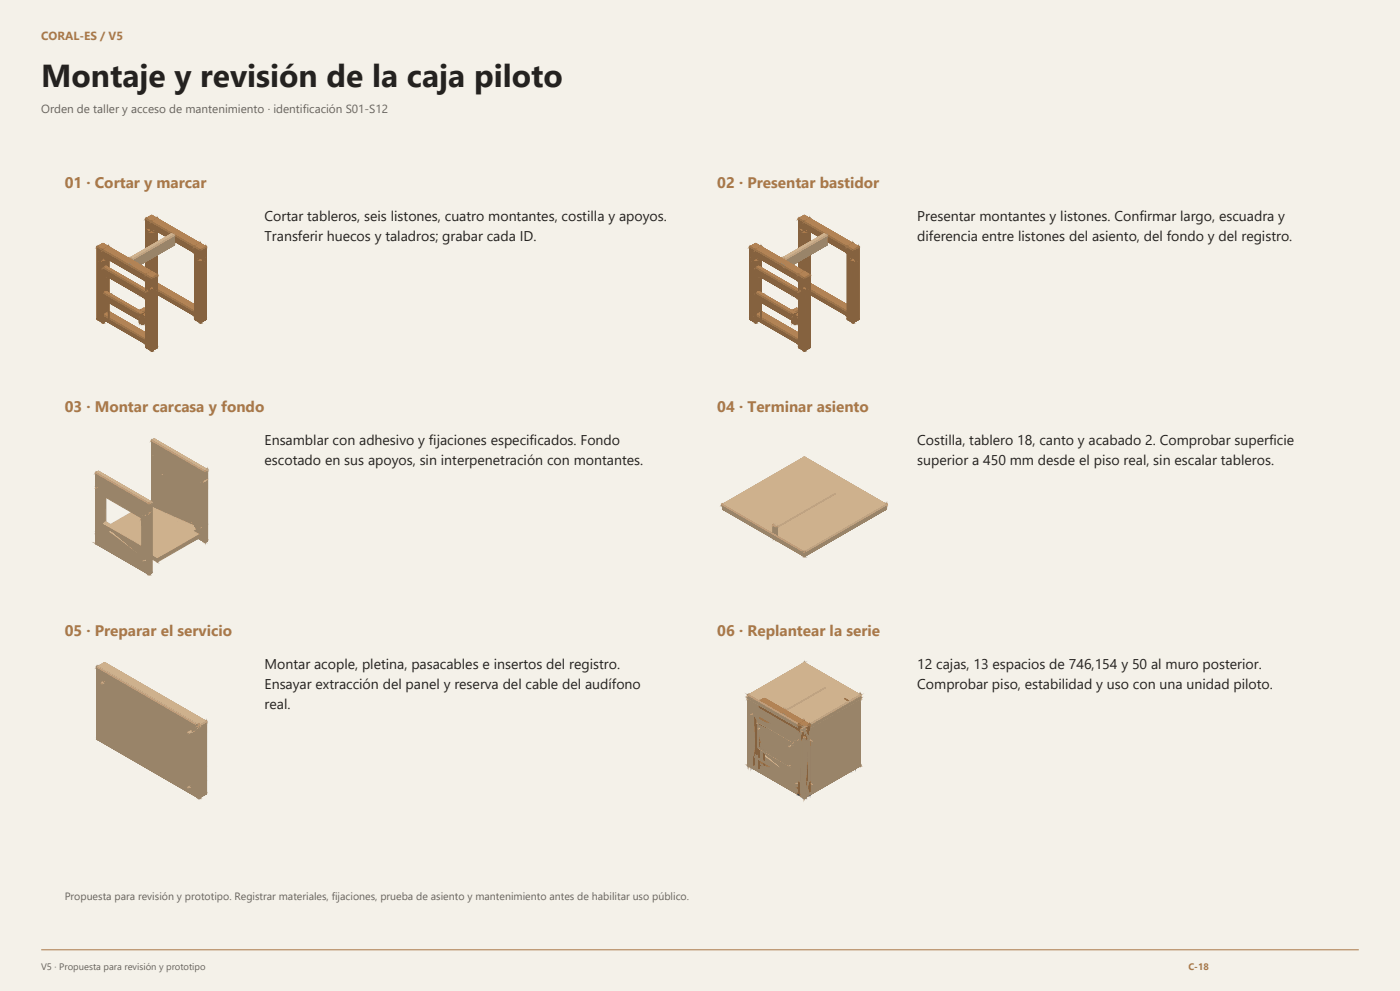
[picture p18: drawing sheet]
<svg xmlns="http://www.w3.org/2000/svg" width="420mm" height="297mm" viewBox="0 0 420 297" stroke-linecap="round" stroke-linejoin="round" font-family="sans-serif">
<defs><g id="words">
<text font-size="9.5" fill="#242220" x="12.3" y="26.1">Montaje y revisión de la caja piloto</text>
<g font-size="4.6" fill="#a97849">
<text x="19.4" y="56.4">01 · Cortar y marcar</text>
<text x="215.2" y="56.4">02 · Presentar bastidor</text>
<text x="19.4" y="123.5">03 · Montar carcasa y fondo</text>
<text x="215.2" y="123.5">04 · Terminar asiento</text>
<text x="19.4" y="190.5">05 · Preparar el servicio</text>
<text x="215.2" y="190.5">06 · Replantear la serie</text>
</g>
<g font-size="4.2" fill="#242220">
<text x="79.4" y="66.3">Cortar tableros, seis listones, cuatro montantes, costilla y apoyos.</text>
<text x="275.2" y="66.3">Presentar montantes y listones. Confirmar largo, escuadra y</text>
<text x="79.4" y="72.3">Transferir huecos y taladros; grabar cada ID.</text>
<text x="275.2" y="72.3">diferencia entre listones del asiento, del fondo y del registro.</text>
<text x="79.4" y="133.3">Ensamblar con adhesivo y fijaciones especificados. Fondo</text>
<text x="275.2" y="133.3">Costilla, tablero 18, canto y acabado 2. Comprobar superficie</text>
<text x="79.4" y="139.3">escotado en sus apoyos, sin interpenetración con montantes.</text>
<text x="275.2" y="139.3">superior a 450 mm desde el piso real, sin escalar tableros.</text>
<text x="79.4" y="200.4">Montar acople, pletina, pasacables e insertos del registro.</text>
<text x="275.2" y="200.4">12 cajas, 13 espacios de 746,154 y 50 al muro posterior.</text>
<text x="79.4" y="206.4">Ensayar extracción del panel y reserva del cable del audífono</text>
<text x="275.2" y="206.4">Comprobar piso, estabilidad y uso con una unidad piloto.</text>
<text x="79.4" y="212.4">real.</text>
</g>
<text font-size="3.5" fill="#a97849" x="12.3" y="12">CORAL‐ES / V5</text>
<text font-size="3.5" fill="#69635b" x="12.3" y="33.9">Orden de taller y acceso de mantenimiento · identificación S01‐S12</text>
<text font-size="3.2" fill="#69635b" x="19.4" y="269.9">Propuesta para revisión y prototipo. Registrar materiales, fijaciones, prueba de asiento y mantenimiento antes de habilitar uso público.</text>
<text font-size="2.8" fill="#69635b" x="12.3" y="290.7">V5 · Propuesta para revisión y prototipo</text>
<text font-size="2.8" fill="#a97849" x="356.5" y="290.7">C‐18</text>
</g></defs>
<path d="M0 0h420v297h-420z" fill="#f4f1e9"/>
<path d="M12.3 284.7h395.4" fill="none" stroke="#a97849" stroke-width=".3"/>
<g fill="#85623f" stroke="#85623f" stroke-width=".3">
<path d="M43.8 87.3l1.7 .9z"/>
<path d="M45.5 88.2l1.7-.9z"/>
<path d="M44.7 82.5l.8 .5z"/>
<path d="M45.5 83l.8-.5z"/>
<path d="M45.5 82.9l.8-.4z"/>
<path d="M44.7 82.5l.8 .4z"/>
<path d="M45.5 86v1.2z"/>
<path d="M45.5 85.9v1.3z"/>
<path d="M45.7 83l.1 .1z"/>
<path d="M45.2 83.1l.2-.1z"/>
<path d="M47.2 65.6v21.7z"/>
<path d="M43.8 65.6v21.7z"/>
<path d="M45.5 87.2l12.9 7.4z"/>
<path d="M45.5 66.5l1.7 20.8-1.7 .9z"/>
<path d="M45.5 66.5v21.7l-1.7-.9z"/>
<path d="M45.5 86l12.9 7.4-12.9-6.2z"/>
<path d="M45.5 66.5v21.7z"/>
<path d="M45.5 87.2l12.9 6.2v1.2z"/>
<path d="M43.8 65.6v21.6z"/>
<path d="M43.8 65.6l1.7 .9-1.7 20.8z"/>
<path d="M45.5 66.5l1.7-.9v21.7z"/>
<path d="M60.1 92.4v1.3z"/>
<path d="M58.4 94.6l1.7-.9z"/>
<path d="M44.7 68.7l.8 .4z"/>
<path d="M45.5 69.1l.8-.5z"/>
<path d="M44.7 68.6l.8 .5z"/>
<path d="M45.5 69l.8-.4z"/>
<path d="M44.7 68.6l.8 .4z"/>
<path d="M58.4 93.4l1.7-1v1.3z"/>
<path d="M60.1 96.7l1.7-1z"/>
<path d="M58.4 95.7l1.7 1z"/>
<path d="M29.2 95.7l1.7 1z"/>
<path d="M30.9 96.7l1.7-1z"/>
<path d="M58.4 93.4l1.7 .3-1.7 .9z"/>
<path d="M45.7 69.1l.1 .1z"/>
<path d="M45.2 69.2l.2-.1z"/>
<path d="M58.4 93.4v1.2z"/>
<path d="M30 92.1l.9 4.6-1.7-1z"/>
<path d="M61 92.2l.8 3.5-1.7 1z"/>
<path d="M30.1 91l.8 .4z"/>
<path d="M60.1 91.4l.8-.4z"/>
<path d="M61.1 92l.7 3.7z"/>
<path d="M61.1 92.1l.7 3.6z"/>
<path d="M30 92l-.8 3.7z"/>
<path d="M30 92.1l-.8 3.6z"/>
<path d="M29.9 92l-.7 3.7z"/>
<path d="M61 92.1l.8 3.6z"/>
<path d="M60.1 91.4l.8-.5z"/>
<path d="M30.1 90.9l.8 .5z"/>
<path d="M61 92.2l.8 3.5z"/>
<path d="M30.9 94.4v1.3z"/>
<path d="M60 91.3l-.1 .2z"/>
<path d="M31 91.3l.2 .2z"/>
<path d="M30.9 94.4v1.2z"/>
<path d="M59.8 91.4l.2-.1-.1 .2z"/>
<path d="M60 91.3l.1 .1z"/>
<path d="M30.9 91.4l.1-.1z"/>
<path d="M59.8 91.4l.1 .1z"/>
<path d="M30 92.1l.9 4.6z"/>
<path d="M31.2 91.3v.2z"/>
<path d="M60.9 92.2l-.8 4.5z"/>
<path d="M30.1 92.2l.8 4.5z"/>
<path d="M60.9 92.1l-.8 4.6z"/>
<path d="M30.1 92.1l.8 4.6z"/>
<path d="M31.1 91.5h.1z"/>
<path d="M31 91.4l.2 .1z"/>
<path d="M59.8 91.5l.2-.1z"/>
<path d="M60.3 91.5l.8 .5z"/>
<path d="M29.9 92l.8-.5z"/>
<path d="M29.9 91.9l.8-.4z"/>
<path d="M60.3 91.5l.8 .4z"/>
<path d="M60.3 91.4l.8 .5z"/>
<path d="M30 91.9l.8-.5z"/>
<path d="M30 91.9l.7-.4z"/>
<path d="M45.5 66.6v1.7z"/>
<path d="M61.8 74v21.7z"/>
<path d="M32.6 74v21.7z"/>
<path d="M58.4 74v21.7z"/>
<path d="M29.2 74v21.7z"/>
<path d="M30.9 95.7l12.9 7.4z"/>
<path d="M30.9 75l1.7 20.7-1.7 1z"/>
<path d="M60.1 75v21.7l-1.7-1z"/>
<path d="M30.9 94.4l12.9 7.4-12.9-6.1z"/>
<path d="M61.8 74v21.7l-.7-3.7z"/>
<path d="M29.2 74l.7 18-.7 3.7z"/>
<path d="M60.1 75v21.7z"/>
<path d="M30.9 75v21.7z"/>
<path d="M29.9 78.1v13.9z"/>
<path d="M61.1 78.1v13.8z"/>
<path d="M29.9 78.1v13.8z"/>
<path d="M61.1 78.2v13.7z"/>
<path d="M30 78.2v13.7z"/>
<path d="M61 78.2l.1 13.7z"/>
<path d="M61 78.2v13.7z"/>
<path d="M31 87.8v1.9z"/>
<path d="M61 78.3v13.6z"/>
<path d="M30 78.3v13.6z"/>
<path d="M30 78.3l.1 13.6z"/>
<path d="M30.1 78.3v13.6z"/>
<path d="M60.9 78.3v13.6z"/>
<path d="M30.1 78.3v13.7z"/>
<path d="M60.9 78.3v13.7z"/>
<path d="M30.1 78.2v13.8z"/>
<path d="M30.1 78.2v13.9z"/>
<path d="M60.9 78.2v13.9z"/>
<path d="M60.9 78.2v13.8z"/>
<path d="M45.5 68.3l12.9 7.5z"/>
<path d="M60.1 75l.8 17.1-.8 4.6z"/>
<path d="M30.9 75v21.7l-.8-4.6z"/>
<path d="M61.8 74l-.7 18z"/>
<path d="M31 87.8l1.2 1-1.2 .9z"/>
<path d="M31 89.7l1.3-.7z"/>
<path d="M31 89.7l1.3-.8z"/>
<path d="M31 89.7l1.3-.6z"/>
<path d="M31 89.7l1.4-.6z"/>
<path d="M31 89.7l1.2-.8z"/>
<path d="M31 89.7l1.2-.9z"/>
<path d="M45.5 66.6l12.9 7.4-12.9-5.7z"/>
<path d="M30.9 75l-.8 17.1z"/>
<path d="M32.2 88.9l.9-.5z"/>
<path d="M32.2 88.8l.9-.4z"/>
<path d="M32.2 88.8l.9-.5z"/>
<path d="M32.3 88.8l.8-.5z"/>
<path d="M42.7 97.1l1.4-.7z"/>
<path d="M31 87.8l1.2 1z"/>
<path d="M31 87.8l1.3 1z"/>
<path d="M31 87.8l1.3 .9z"/>
<path d="M31 87.8l1.4 .9z"/>
<path d="M31 87.8l1.4 1z"/>
<path d="M41.8 96.6l.9 .5z"/>
<path d="M42.7 97.1l1.3-.7z"/>
<path d="M44.1 92.9v3.5z"/>
<path d="M41.8 93.2v3.4z"/>
<path d="M30.9 95.7l12.9 6.1v1.3z"/>
<path d="M42.7 93.7l1.4 2.7-1.4 .7z"/>
<path d="M42.7 93.7v3.4l-.9-.5z"/>
<path d="M42.7 93.7v3.4z"/>
<path d="M31 89.7l12.7 7.3z"/>
<path d="M42.7 93.7l1.4-.8v3.5z"/>
<path d="M29.9 78.1l.1 13.8z"/>
<path d="M60.9 78.3l.1 13.6z"/>
<path d="M41.8 93.2l.9 .5-.9 2.9z"/>
<path d="M31 89.7l1.4-.6 9.9 5.7z"/>
<path d="M58.4 74l1.7 1-1.7 20.7z"/>
<path d="M30.9 75l1.7-1v21.7z"/>
<path d="M61.8 74l-.7 17.9v-13.8z"/>
<path d="M29.2 74l.7 4.1v13.9z"/>
<path d="M45.5 68.3l12.9 5.7v1.8z"/>
<path d="M32.4 89.1l9.9 5.7z"/>
<path d="M32.4 89.1l9.8 5.7z"/>
<path d="M32.4 89.1l9.8 5.6z"/>
<path d="M30.9 75l-.8 17.1v-13.9z"/>
<path d="M60.1 75l.8 3.2v13.9z"/>
<path d="M32.5 89.1l9.7 5.6z"/>
<path d="M32.5 89.1l9.7 5.5z"/>
<path d="M32.5 89.1l9.6 5.5z"/>
<path d="M32.5 89l9.6 5.6z"/>
<path d="M32.5 89l9.6 5.5z"/>
<path d="M32.5 88.9l9.7 5.6z"/>
<path d="M32.5 88.8l9.7 5.7z"/>
<path d="M32.4 88.8l9.9 5.7z"/>
<path d="M32.4 88.8l9.8 5.7z"/>
<path d="M45.5 100.8v1.3z"/>
<path d="M31 87.8l12.7 7.4z"/>
<path d="M43.8 103.1l1.7-1z"/>
<path d="M32.4 88.8l11.3 6.4z"/>
<path d="M30.1 77.1l.8 .5z"/>
<path d="M60.1 77.5l.8-.4z"/>
<path d="M30.1 77.1l.8 .4z"/>
<path d="M60.1 77.5l.8-.5z"/>
<path d="M30.1 77l.8 .5z"/>
<path d="M31 80.3v1.8z"/>
<path d="M43.8 101.8l1.7-1v1.3z"/>
<path d="M45.5 105.1l1.7-.9z"/>
<path d="M43.8 104.1l1.7 1z"/>
<path d="M45.5 105.1l1.7-1z"/>
<path d="M43.8 101.8l1.7 .3-1.7 1z"/>
<path d="M60 77.4l-.1 .3z"/>
<path d="M31 77.6h.2z"/>
<path d="M31.1 77.4l.1 .2z"/>
<path d="M59.9 77.5l.1-.1-.1 .3z"/>
<path d="M32.2 82.6l.9-.5z"/>
<path d="M31 82.1l1.3 .6z"/>
<path d="M60 77.4l.1 .1z"/>
<path d="M30.9 77.5l.1-.1z"/>
<path d="M31 82.1l1.3 .7z"/>
<path d="M31 82.1l1.4 .7z"/>
<path d="M31 82.1l1.3 .5z"/>
<path d="M59.9 77.5l.1-.1z"/>
<path d="M32.2 82.5l.9-.5z"/>
<path d="M31 82.1l1.2 .5z"/>
<path d="M59.9 77.5v.2z"/>
<path d="M32.3 82.5l.8-.5z"/>
<path d="M31 82.1l1.2 .4z"/>
<path d="M31 82.1l1.3 .4z"/>
<path d="M31 80.3l1.3 2.2-1.3-.4z"/>
<path d="M31.1 77.6h.1z"/>
<path d="M32.2 82.5l.9-.4z"/>
<path d="M59.8 77.6h.2z"/>
<path d="M43.8 101.8v1.3z"/>
<path d="M60.3 77.7l.8 .4z"/>
<path d="M60.3 77.6l.8 .5z"/>
<path d="M29.9 78.1l.8-.5z"/>
<path d="M29.9 78l.8-.4z"/>
<path d="M60.3 77.6l.8 .4z"/>
<path d="M30 78l.8-.4z"/>
<path d="M60.1 73v1.8z"/>
<path d="M58.4 75.8l1.7-1z"/>
<path d="M31 80.3l1.3 2.2z"/>
<path d="M31 80.3l1.4 2.2z"/>
<path d="M30 78l.7-.4z"/>
<path d="M31 89.7l11.3 5.1z"/>
<path d="M31 89.7l11.3 5.1 1.4 2.2z"/>
<path d="M44.6 100.6l.9 4.5-1.7-1z"/>
<path d="M46.3 100.6l.9 3.5-1.7 1z"/>
<path d="M58.4 74l1.7-1v1.8z"/>
<path d="M58.4 74l1.7 .8-1.7 1z"/>
<path d="M61.8 74l-.7 4.1z"/>
<path d="M29.2 74l.7 4.1z"/>
<path d="M29.2 74l.7 4z"/>
<path d="M61.8 74l-.7 4z"/>
<path d="M29.2 74l.8 4z"/>
<path d="M61.8 74l-.8 4z"/>
<path d="M29.2 74l.9 4z"/>
<path d="M46.5 100.5l.7 3.6z"/>
<path d="M44.6 100.5l-.8 3.6z"/>
<path d="M46.4 100.5l.8 3.6z"/>
<path d="M44.6 100.4l-.8 3.7z"/>
<path d="M46.5 100.4l.7 3.7z"/>
<path d="M46.4 100.6l.8 3.5z"/>
<path d="M44.5 100.4l-.7 3.7z"/>
<path d="M46.3 100.6l.9 3.5z"/>
<path d="M58.4 74v1.8z"/>
<path d="M60.1 75l.9 3z"/>
<path d="M30.9 75l-.8 3.2z"/>
<path d="M60.1 75l.8 3.2z"/>
<path d="M60.1 75l.8 3z"/>
<path d="M30.9 75l-.8 3z"/>
<path d="M60.1 75l.8 3.1z"/>
<path d="M30.9 75l-.8 3.1z"/>
<path d="M45.4 99.7l-.1 .3z"/>
<path d="M45.6 99.8l.2 .2z"/>
<path d="M45.2 99.8l.2-.1-.1 .3z"/>
<path d="M45.4 99.7l.1 .1z"/>
<path d="M45.5 99.8l.1-.1z"/>
<path d="M45.2 99.8l.1 .2z"/>
<path d="M44.6 100.6l.9 4.5z"/>
<path d="M45.8 99.8v.2z"/>
<path d="M44.7 100.6l.8 4.5z"/>
<path d="M46.3 100.6l-.8 4.5z"/>
<path d="M46.3 100.5l-.8 4.6z"/>
<path d="M44.7 100.5l.8 4.6z"/>
<path d="M45.7 100l.8 .4z"/>
<path d="M44.5 100.4l.8-.4z"/>
<path d="M45.7 99.9l.8 .5z"/>
<path d="M44.5 100.4l.8-.5z"/>
<path d="M44.6 100.4l.7-.5z"/>
<path d="M44.6 100.3l.7-.4z"/>
<path d="M45.7 99.9l.8 .4z"/>
<path d="M44.6 100.3l.8-.4z"/>
<path d="M60.1 75l1.7-1-.8 4z"/>
<path d="M29.2 74l1.7 1-.8 3z"/>
<path d="M31 82.1l12.7 7.4z"/>
<path d="M31 82.1l11.3 6.4z"/>
<path d="M32.4 82.8l9.8 5.7z"/>
<path d="M32.5 82.8l9.7 5.6z"/>
<path d="M32.5 82.8l9.7 5.5z"/>
<path d="M32.5 82.8l9.6 5.5z"/>
<path d="M32.5 82.7l9.6 5.6z"/>
<path d="M32.5 82.7l9.6 5.5z"/>
<path d="M30.9 75v1.8z"/>
<path d="M32.5 82.7l9.7 5.5z"/>
<path d="M32.5 82.6l9.7 5.6z"/>
<path d="M32.4 82.5l9.9 5.7z"/>
<path d="M32.5 82.5l9.7 5.7z"/>
<path d="M32.4 82.5l9.8 5.7z"/>
<path d="M42.1 94.6l.9-.5z"/>
<path d="M42.1 94.5l.9-.5z"/>
<path d="M42.2 94.5l.8-.5z"/>
<path d="M43.7 97l.8-.4z"/>
<path d="M43.7 97l.8-.5z"/>
<path d="M42.1 94.5l.9-.4z"/>
<path d="M31 80.3l12.7 7.3-11.3-5.1z"/>
<path d="M44.5 94.7v1.8z"/>
<path d="M32.4 82.5l11.3 5.1z"/>
<path d="M42.3 94.8l1.4 2.2z"/>
<path d="M42.4 94.8l1.3 2.2z"/>
<path d="M47.2 82.4v21.7z"/>
<path d="M43.8 82.4v21.7z"/>
<path d="M43.7 95.2l.8 1.3-.8 .5z"/>
<path d="M42.4 94.8l1.3 .4z"/>
<path d="M42.4 94.8l1.3 .4v1.8z"/>
<path d="M43.7 95.2v1.8z"/>
<path d="M43.7 95.2l.8-.5v1.8z"/>
<path d="M42.4 94.7l1.3 .5z"/>
<path d="M42.3 94.5l1.4 .7z"/>
<path d="M42.4 94.6l1.3 .6z"/>
<path d="M42.4 94.5l1.3 .7z"/>
<path d="M47.2 82.4v21.7l-.7-3.7z"/>
<path d="M43.8 82.4l.7 18-.7 3.7z"/>
<path d="M31 82.1l12.7 7.3z"/>
<path d="M32.4 82.8l9.9 5.7z"/>
<path d="M32.5 82.8l9.7 5.7z"/>
<path d="M45.5 83.4v21.7z"/>
<path d="M44.5 86.5v13.9z"/>
<path d="M46.5 86.5v13.9z"/>
<path d="M46.5 86.6v13.8z"/>
<path d="M44.6 86.6v13.8z"/>
<path d="M46.5 86.6v13.7z"/>
<path d="M44.6 86.6v13.7z"/>
<path d="M46.4 86.6l.1 13.7z"/>
<path d="M46.4 86.6v13.7z"/>
<path d="M46.4 86.7v13.6z"/>
<path d="M44.6 86.7v13.6z"/>
<path d="M44.6 86.7l.1 13.6z"/>
<path d="M44.7 86.7v13.7z"/>
<path d="M46.3 86.7v13.7z"/>
<path d="M44.7 86.7v13.8z"/>
<path d="M46.3 86.6v13.9z"/>
<path d="M46.3 86.7v13.8z"/>
<path d="M30.9 76.8l12.9 7.4z"/>
<path d="M45.5 83.4l.8 17.1-.8 4.6z"/>
<path d="M45.5 83.4v21.7l-.8-4.6z"/>
<path d="M32.4 82.5l11.3 5.1-1.4 .6z"/>
<path d="M47.2 82.4l-.7 18z"/>
<path d="M30.9 75l12.9 7.4-12.9-5.6z"/>
<path d="M45.5 83.4l-.8 17.1z"/>
<path d="M42.1 88.3l.9-.5z"/>
<path d="M42.1 88.2l.9-.4z"/>
<path d="M42.1 88.2l.9-.5z"/>
<path d="M42.2 88.2l.8-.5z"/>
<path d="M42.3 88.5l1.4 .9z"/>
<path d="M42.4 88.5l1.3 .9z"/>
<path d="M43.7 89.5l.8-.5z"/>
<path d="M43.7 89.4l.8-.4z"/>
<path d="M44.5 87.2v1.8z"/>
<path d="M44.5 86.5l.1 13.9z"/>
<path d="M42.4 88.4l1.3-.8z"/>
<path d="M42.3 88.2l1.4-.6z"/>
<path d="M42.4 88.3l1.3-.7z"/>
<path d="M46.3 86.7l.1 13.6z"/>
<path d="M42.4 88.5l1.3-.9v1.8z"/>
<path d="M43.7 87.6l.8 1.4-.8 .4z"/>
<path d="M43.7 87.6v1.8z"/>
<path d="M43.7 87.6l.8-.4v1.8z"/>
<path d="M47.2 82.4l-.7 18v-13.9z"/>
<path d="M43.8 82.4l.7 4.1v13.9z"/>
<path d="M30.9 76.8l12.9 5.6v1.8z"/>
<path d="M45.5 83.4l-.8 17.1v-13.8z"/>
<path d="M45.5 83.4l.8 3.2v13.9z"/>
<path d="M45.4 85.9l-.1 .2z"/>
<path d="M45.6 86h.2z"/>
<path d="M45.7 85.8l.1 .2z"/>
<path d="M45.2 85.9h.2l-.1 .2z"/>
<path d="M45.4 85.8l.1 .1z"/>
<path d="M45.5 85.9l.1-.1z"/>
<path d="M45.2 85.9h.2z"/>
<path d="M45.2 85.9l.1 .2z"/>
<path d="M45.7 86.1l.8 .4z"/>
<path d="M44.5 86.5l.8-.4z"/>
<path d="M44.5 86.5l.8-.5z"/>
<path d="M45.7 86l.8 .5z"/>
<path d="M44.6 86.5l.7-.5z"/>
<path d="M44.6 86.5l.8-.5z"/>
<path d="M45.5 81.4v1.8z"/>
<path d="M43.8 84.2l1.7-1z"/>
<path d="M43.8 82.4l1.7-.9v1.7z"/>
<path d="M43.8 82.4l1.7 .8-1.7 1z"/>
<path d="M47.2 82.4l-.7 4.1z"/>
<path d="M43.8 82.4l.7 4.1z"/>
<path d="M43.8 82.4l.8 4.1z"/>
<path d="M43.8 82.4l.8 4z"/>
<path d="M47.2 82.4l-.8 4z"/>
<path d="M43.8 82.4l.9 4.1z"/>
<path d="M43.8 82.4v1.8z"/>
<path d="M45.5 83.4l.9 3z"/>
<path d="M45.5 83.4l-.8 3.3z"/>
<path d="M45.5 83.4l.9 3.1z"/>
<path d="M45.5 83.4l-.8 3.2z"/>
<path d="M45.5 83.4l.8 3.2z"/>
<path d="M45.5 83.4l.8 3.1z"/>
<path d="M45.5 83.4l-.8 3.1z"/>
<path d="M45.5 83.4l1.7-1-.8 4z"/>
<path d="M43.8 82.4l1.7 1-.8 3.1z"/>
<path d="M239.6 87.3l1.7 .9z"/>
<path d="M241.3 88.2l1.7-.9z"/>
<path d="M240.5 82.5l.8 .5z"/>
<path d="M241.3 83l.8-.5z"/>
<path d="M241.3 82.9l.8-.4z"/>
<path d="M240.5 82.5l.8 .4z"/>
<path d="M241.3 86v1.2z"/>
<path d="M241.3 85.9v1.3z"/>
<path d="M241.5 83l.1 .1z"/>
<path d="M241.4 83l.2 .1z"/>
<path d="M241 83.1l.2-.1z"/>
<path d="M243 65.6v21.7z"/>
<path d="M239.6 65.6v21.7z"/>
<path d="M241.3 87.2l12.9 7.4z"/>
<path d="M241.3 66.5l1.7 20.8-1.7 .9z"/>
<path d="M241.3 66.5v21.7l-1.7-.9z"/>
<path d="M241.3 86l12.9 7.4-12.9-6.2z"/>
<path d="M241.3 66.5v21.7z"/>
<path d="M241.3 87.2l12.9 6.2v1.2z"/>
<path d="M239.6 65.6v21.6z"/>
<path d="M239.6 65.6l1.7 .9-1.7 20.8z"/>
<path d="M241.3 66.5l1.7-.9v21.7z"/>
<path d="M255.9 92.4v1.3z"/>
<path d="M254.2 94.6l1.7-.9z"/>
<path d="M240.5 68.7l.8 .4z"/>
<path d="M241.3 69.1l.8-.5z"/>
<path d="M240.5 68.6l.8 .5z"/>
<path d="M241.3 69l.8-.4z"/>
<path d="M240.5 68.6l.8 .4z"/>
<path d="M254.2 93.4l1.7-1v1.3z"/>
<path d="M255.9 96.7l1.7-1z"/>
<path d="M254.2 95.7l1.7 1z"/>
<path d="M225 95.7l1.7 1z"/>
<path d="M226.7 96.7l1.7-1z"/>
<path d="M254.2 93.4l1.7 .3-1.7 .9z"/>
<path d="M241.5 69.1l.1 .1z"/>
<path d="M241.4 69.1l.2 .1z"/>
<path d="M241 69.2l.2-.1z"/>
<path d="M254.2 93.4v1.2z"/>
<path d="M225.8 92.1l.9 4.6-1.7-1z"/>
<path d="M256.7 92.2l.9 3.5-1.7 1z"/>
<path d="M225.9 91l.8 .4z"/>
<path d="M255.9 91.4l.8-.4z"/>
<path d="M256.9 92l.7 3.7z"/>
<path d="M256.8 92.1l.8 3.6z"/>
<path d="M225.7 92l-.7 3.7z"/>
<path d="M225.8 92.1l-.8 3.6z"/>
<path d="M255.9 91.4l.8-.5z"/>
<path d="M225.9 90.9l.8 .5z"/>
<path d="M256.7 92.2l.9 3.5z"/>
<path d="M226.7 94.4v1.3z"/>
<path d="M255.8 91.3l-.1 .2z"/>
<path d="M226.8 91.3l.1 .2z"/>
<path d="M226.7 94.4v1.2z"/>
<path d="M255.6 91.4l.2-.1-.1 .2z"/>
<path d="M255.8 91.3l.1 .1z"/>
<path d="M226.7 91.4l.1-.1z"/>
<path d="M255.6 91.4l.1 .1z"/>
<path d="M225.8 92.1l.9 4.6z"/>
<path d="M226.9 91.3v.2z"/>
<path d="M256.7 92.2l-.8 4.5z"/>
<path d="M225.9 92.2l.8 4.5z"/>
<path d="M256.7 92.1l-.8 4.6z"/>
<path d="M225.9 92.1l.8 4.6z"/>
<path d="M226.8 91.5h.2z"/>
<path d="M226.8 91.4l.2 .1z"/>
<path d="M255.6 91.5l.2-.1z"/>
<path d="M256.1 91.5l.8 .5z"/>
<path d="M225.7 92l.8-.5z"/>
<path d="M225.7 91.9l.8-.4z"/>
<path d="M256.1 91.5l.8 .4z"/>
<path d="M256.1 91.4l.8 .5z"/>
<path d="M225.7 91.9l.8-.5z"/>
<path d="M241.3 66.6v1.7z"/>
<path d="M257.6 74v21.7z"/>
<path d="M228.4 74v21.7z"/>
<path d="M254.2 74v21.7z"/>
<path d="M225 74v21.7z"/>
<path d="M226.7 95.7l12.9 7.4z"/>
<path d="M226.7 75l1.7 20.7-1.7 1z"/>
<path d="M255.9 75v21.7l-1.7-1z"/>
<path d="M226.7 94.4l12.9 7.4-12.9-6.1z"/>
<path d="M257.6 74v21.7l-.7-3.7z"/>
<path d="M225 74l.7 18-.7 3.7z"/>
<path d="M255.9 75v21.7z"/>
<path d="M226.7 75v21.7z"/>
<path d="M225.7 78.1v13.9z"/>
<path d="M256.9 78.1v13.8z"/>
<path d="M225.7 78.1v13.8z"/>
<path d="M256.9 78.2v13.7z"/>
<path d="M256.8 78.2l.1 13.7z"/>
<path d="M225.7 78.2v13.7z"/>
<path d="M225.8 78.2v13.7z"/>
<path d="M256.8 78.2v13.7z"/>
<path d="M226.8 87.8v1.9z"/>
<path d="M256.8 78.3v13.6z"/>
<path d="M225.8 78.3v13.6z"/>
<path d="M225.8 78.3l.1 13.6z"/>
<path d="M256.7 78.3v13.6z"/>
<path d="M225.9 78.3v13.6z"/>
<path d="M225.9 78.3v13.7z"/>
<path d="M256.7 78.3v13.7z"/>
<path d="M225.9 78.2v13.8z"/>
<path d="M225.9 78.2v13.9z"/>
<path d="M256.7 78.2v13.9z"/>
<path d="M256.7 78.2v13.8z"/>
<path d="M241.3 68.3l12.9 7.5z"/>
<path d="M255.9 75l.8 17.1-.8 4.6z"/>
<path d="M226.7 75v21.7l-.8-4.6z"/>
<path d="M257.6 74l-.7 18z"/>
<path d="M226.8 87.8l1.2 1-1.2 .9z"/>
<path d="M226.8 89.7l1.3-.7z"/>
<path d="M226.8 89.7l1.3-.8z"/>
<path d="M226.8 89.7l1.3-.6z"/>
<path d="M226.8 89.7l1.2-.8z"/>
<path d="M226.8 89.7l1.4-.6z"/>
<path d="M226.8 89.7l1.2-.9z"/>
<path d="M241.3 66.6l12.9 7.4-12.9-5.7z"/>
<path d="M226.7 75l-.8 17.1z"/>
<path d="M228 88.9l.9-.5z"/>
<path d="M228 88.8l.9-.4z"/>
<path d="M228 88.8l.9-.5z"/>
<path d="M228.1 88.8l.8-.5z"/>
<path d="M238.5 97.1l1.3-.7z"/>
<path d="M226.8 87.8l1.2 1z"/>
<path d="M226.8 87.8l1.3 1z"/>
<path d="M226.8 87.8l1.3 .9z"/>
<path d="M226.8 87.8l1.4 1z"/>
<path d="M237.6 96.6l.9 .5z"/>
<path d="M239.9 92.9l-.1 3.5z"/>
<path d="M237.6 93.2v3.4z"/>
<path d="M226.7 95.7l12.9 6.1v1.3z"/>
<path d="M238.5 93.7l1.3 2.7-1.3 .7z"/>
<path d="M239.8 92.9v3.5z"/>
<path d="M238.5 93.7v3.4l-.9-.5z"/>
<path d="M238.5 93.7v3.4z"/>
<path d="M226.8 89.7l12.7 7.3z"/>
<path d="M238.5 93.7l1.3-.8v3.5z"/>
<path d="M225.7 78.2l.1 13.7z"/>
<path d="M256.7 78.3l.1 13.6z"/>
<path d="M237.6 93.2l.9 .5-.9 2.9z"/>
<path d="M226.8 89.7l1.4-.6 9.9 5.7z"/>
<path d="M254.2 74l1.7 1-1.7 20.7z"/>
<path d="M226.7 75l1.7-1v21.7z"/>
<path d="M257.6 74l-.7 17.9v-13.8z"/>
<path d="M225 74l.7 4.1v13.9z"/>
<path d="M241.3 68.3l12.9 5.7v1.8z"/>
<path d="M228.2 89.1l9.9 5.7z"/>
<path d="M228.2 89.1l9.8 5.7z"/>
<path d="M228.2 89.1l9.8 5.6z"/>
<path d="M226.7 75l-.8 17.1v-13.9z"/>
<path d="M255.9 75l.8 3.2v13.9z"/>
<path d="M228.3 89.1l9.7 5.6z"/>
<path d="M228.3 89.1l9.6 5.5z"/>
<path d="M228.3 89l9.6 5.6z"/>
<path d="M228.3 89l9.6 5.5z"/>
<path d="M228.3 88.9l9.6 5.6z"/>
<path d="M228.3 88.9l9.7 5.6z"/>
<path d="M228.3 88.8l9.7 5.7z"/>
<path d="M228.2 88.8l9.9 5.7z"/>
<path d="M228.2 88.8l9.8 5.7z"/>
<path d="M241.3 100.8v1.3z"/>
<path d="M226.8 87.8l12.7 7.4z"/>
<path d="M239.6 103.1l1.7-1z"/>
<path d="M228.2 88.8l11.3 6.4z"/>
<path d="M225.9 77.1l.8 .5z"/>
<path d="M255.9 77.5l.8-.4z"/>
<path d="M225.9 77.1l.8 .4z"/>
<path d="M255.9 77.5l.8-.5z"/>
<path d="M225.9 77l.8 .5z"/>
<path d="M226.8 80.3v1.8z"/>
<path d="M239.6 101.8l1.7-1v1.3z"/>
<path d="M241.3 105.1l1.7-.9z"/>
<path d="M239.6 104.1l1.7 1z"/>
<path d="M241.3 105.1l1.7-1z"/>
<path d="M239.6 101.8l1.7 .3-1.7 1z"/>
<path d="M255.8 77.4l-.1 .3z"/>
<path d="M226.8 77.6h.2z"/>
<path d="M226.9 77.4l.1 .2z"/>
<path d="M255.6 77.5l.2-.1-.1 .3z"/>
<path d="M228 82.6l.9-.5z"/>
<path d="M226.8 82.1l1.3 .6z"/>
<path d="M255.8 77.4l.1 .1z"/>
<path d="M226.7 77.5l.1-.1z"/>
<path d="M226.8 82.1l1.3 .7z"/>
<path d="M226.8 82.1l1.3 .5z"/>
<path d="M255.6 77.5l.2-.1z"/>
<path d="M228 82.5l.9-.5z"/>
<path d="M226.8 82.1l1.2 .5z"/>
<path d="M226.8 82.1l1.4 .7z"/>
<path d="M255.6 77.5l.1 .2z"/>
<path d="M226.8 82.1l1.2 .4z"/>
<path d="M228.1 82.5l.8-.5z"/>
<path d="M226.8 82.1l1.3 .4z"/>
<path d="M226.8 80.3l1.3 2.2-1.3-.4z"/>
<path d="M228 82.5l.9-.4z"/>
<path d="M255.6 77.6h.2z"/>
<path d="M239.6 101.8v1.3z"/>
<path d="M256.1 77.7l.8 .4z"/>
<path d="M256.1 77.6l.8 .5z"/>
<path d="M225.7 78.1l.8-.5z"/>
<path d="M225.7 78l.8-.4z"/>
<path d="M256.1 77.6l.8 .4z"/>
<path d="M255.9 73v1.8z"/>
<path d="M254.2 75.8l1.7-1z"/>
<path d="M226.8 80.3l1.3 2.2z"/>
<path d="M226.8 80.3l1.4 2.2z"/>
<path d="M226.8 89.7l11.3 5.1z"/>
<path d="M226.8 89.7l11.3 5.1 1.4 2.2z"/>
<path d="M240.4 100.6l.9 4.5-1.7-1z"/>
<path d="M242.1 100.6l.9 3.5-1.7 1z"/>
<path d="M254.2 74l1.7-1v1.8z"/>
<path d="M254.2 74l1.7 .8-1.7 1z"/>
<path d="M257.6 74l-.7 4.1z"/>
<path d="M225 74l.7 4.1z"/>
<path d="M225 74l.7 4z"/>
<path d="M257.6 74l-.7 4z"/>
<path d="M257.6 74l-.8 4z"/>
<path d="M225 74l.8 4z"/>
<path d="M225 74l.9 4z"/>
<path d="M242.2 100.5l.8 3.6z"/>
<path d="M240.4 100.5l-.8 3.6z"/>
<path d="M242.3 100.5l.7 3.6z"/>
<path d="M240.3 100.5l-.7 3.6z"/>
<path d="M240.3 100.4l-.7 3.7z"/>
<path d="M242.3 100.4l.7 3.7z"/>
<path d="M242.2 100.6l.8 3.5z"/>
<path d="M242.1 100.6l.9 3.5z"/>
<path d="M254.2 74v1.8z"/>
<path d="M255.9 75l.9 3z"/>
<path d="M226.7 75l-.8 3.2z"/>
<path d="M255.9 75l.8 3.2z"/>
<path d="M255.9 75l.8 3z"/>
<path d="M226.7 75l-.8 3z"/>
<path d="M255.9 75l.8 3.1z"/>
<path d="M226.7 75l-.8 3.1z"/>
<path d="M241.2 99.7l-.1 .3z"/>
<path d="M241.4 99.8l.2 .2z"/>
<path d="M241 99.8l.2-.1-.1 .3z"/>
<path d="M241.2 99.7l.1 .1z"/>
<path d="M241.3 99.8l.1-.1z"/>
<path d="M241 99.8l.1 .2z"/>
<path d="M240.4 100.6l.9 4.5z"/>
<path d="M241.6 99.8v.2z"/>
<path d="M240.5 100.6l.8 4.5z"/>
<path d="M242.1 100.6l-.8 4.5z"/>
<path d="M242.1 100.5l-.8 4.6z"/>
<path d="M240.5 100.5l.8 4.6z"/>
<path d="M241.5 100l.8 .4z"/>
<path d="M240.3 100.4l.8-.4z"/>
<path d="M241.5 99.9l.8 .5z"/>
<path d="M240.3 100.4l.8-.5z"/>
<path d="M240.3 100.3l.8-.4z"/>
<path d="M241.5 99.9l.8 .4z"/>
<path d="M241.4 99.9l.8 .4z"/>
<path d="M240.4 100.3l.8-.4z"/>
<path d="M255.9 75l1.7-1-.8 4z"/>
<path d="M225 74l1.7 1-.8 3z"/>
<path d="M226.8 82.1l12.7 7.4z"/>
<path d="M226.8 82.1l11.3 6.4z"/>
<path d="M240.4 100.3l.7-.4z"/>
<path d="M228.2 82.8l9.8 5.7z"/>
<path d="M228.3 82.8l9.7 5.6z"/>
<path d="M228.3 82.8l9.6 5.5z"/>
<path d="M228.3 82.7l9.6 5.6z"/>
<path d="M228.3 82.7l9.6 5.5z"/>
<path d="M226.7 75v1.8z"/>
<path d="M228.3 82.6l9.7 5.6z"/>
<path d="M228.2 82.5l9.9 5.7z"/>
<path d="M228.3 82.5l9.7 5.7z"/>
<path d="M228.2 82.5l9.8 5.7z"/>
<path d="M237.9 94.6l.8-.5z"/>
<path d="M237.9 94.6l.9-.5z"/>
<path d="M237.9 94.5l.9-.5z"/>
<path d="M238 94.5l.8-.5z"/>
<path d="M239.5 97l.8-.4z"/>
<path d="M239.5 97l.8-.5z"/>
<path d="M237.9 94.5l.9-.4z"/>
<path d="M226.8 80.3l12.7 7.3-11.3-5.1z"/>
<path d="M240.3 94.7v1.8z"/>
<path d="M228.2 82.5l11.3 5.1z"/>
<path d="M238.1 94.8l1.4 2.2z"/>
<path d="M238.2 94.8l1.3 2.2z"/>
<path d="M243 82.4v21.7z"/>
<path d="M239.6 82.4v21.7z"/>
<path d="M239.5 95.2l.8 1.3-.8 .5z"/>
<path d="M238.2 94.8l1.3 .4z"/>
<path d="M238.2 94.8l1.3 .4v1.8z"/>
<path d="M239.5 95.2v1.8z"/>
<path d="M239.5 95.2l.8-.5v1.8z"/>
<path d="M238.2 94.7l1.3 .5z"/>
<path d="M238.1 94.5l1.4 .7z"/>
<path d="M238.2 94.6l1.3 .6z"/>
<path d="M238.2 94.5l1.3 .7z"/>
<path d="M243 82.4v21.7l-.7-3.7z"/>
<path d="M239.6 82.4l.7 18-.7 3.7z"/>
<path d="M226.8 82.1l12.7 7.3z"/>
<path d="M228.2 82.8l9.9 5.7z"/>
<path d="M228.3 82.8l9.7 5.7z"/>
<path d="M241.3 83.4v21.7z"/>
<path d="M240.3 86.5v13.9z"/>
<path d="M242.3 86.5v13.9z"/>
<path d="M242.3 86.6v13.8z"/>
<path d="M240.3 86.6v13.8z"/>
<path d="M242.2 86.6l.1 13.7z"/>
<path d="M240.3 86.6v13.7z"/>
<path d="M242.2 86.6v13.7z"/>
<path d="M240.4 86.6v13.7z"/>
<path d="M242.2 86.7v13.6z"/>
<path d="M240.4 86.7v13.6z"/>
<path d="M240.4 86.7l.1 13.6z"/>
<path d="M242.1 86.7v13.6z"/>
<path d="M240.5 86.7v13.7z"/>
<path d="M242.1 86.7v13.7z"/>
<path d="M240.5 86.7v13.8z"/>
<path d="M242.1 86.6v13.9z"/>
<path d="M242.1 86.7v13.8z"/>
<path d="M226.7 76.8l12.9 7.4z"/>
<path d="M241.3 83.4l.8 17.1-.8 4.6z"/>
<path d="M241.3 83.4v21.7l-.8-4.6z"/>
<path d="M228.2 82.5l11.3 5.1-1.4 .6z"/>
<path d="M243 82.4l-.7 18z"/>
<path d="M226.7 75l12.9 7.4-12.9-5.6z"/>
<path d="M241.3 83.4l-.8 17.1z"/>
<path d="M237.9 88.3l.8-.5z"/>
<path d="M237.9 88.3l.9-.5z"/>
<path d="M237.9 88.2l.9-.4z"/>
<path d="M237.9 88.2l.9-.5z"/>
<path d="M238 88.2l.8-.5z"/>
<path d="M238.1 88.5l1.4 .9z"/>
<path d="M238.2 88.5l1.3 .9z"/>
<path d="M239.5 89.5l.8-.5z"/>
<path d="M239.5 89.4l.8-.4z"/>
<path d="M240.3 87.2v1.8z"/>
<path d="M242.3 86.6v13.7z"/>
<path d="M240.3 86.6l.1 13.7z"/>
<path d="M238.2 88.4l1.3-.8z"/>
<path d="M238.1 88.2l1.4-.6z"/>
<path d="M238.2 88.3l1.3-.7z"/>
<path d="M242.1 86.7l.1 13.6z"/>
<path d="M238.2 88.5l1.3-.9v1.8z"/>
<path d="M239.5 87.6l.8 1.4-.8 .4z"/>
<path d="M239.5 87.6v1.8z"/>
<path d="M239.5 87.6l.8-.4v1.8z"/>
<path d="M243 82.4l-.7 18v-13.9z"/>
<path d="M239.6 82.4l.7 4.1v13.9z"/>
<path d="M226.7 76.8l12.9 5.6v1.8z"/>
<path d="M241.3 83.4l-.8 17.1v-13.8z"/>
<path d="M241.3 83.4l.8 3.2v13.9z"/>
<path d="M241.2 85.9l-.1 .2z"/>
<path d="M241.4 86h.2z"/>
<path d="M241.5 85.8l.1 .2z"/>
<path d="M241 85.9h.2l-.1 .2z"/>
<path d="M241.2 85.8l.1 .1z"/>
<path d="M241.3 85.9l.1-.1z"/>
<path d="M241 85.9h.2z"/>
<path d="M241 85.9l.1 .2z"/>
<path d="M241.5 86.1l.8 .4z"/>
<path d="M240.3 86.5l.8-.4z"/>
<path d="M240.3 86.5l.8-.5z"/>
<path d="M241.5 86l.8 .5z"/>
<path d="M241.4 86l.8 .5z"/>
<path d="M240.4 86.5l.8-.5z"/>
<path d="M241.3 81.4v1.8z"/>
<path d="M239.6 84.2l1.7-1z"/>
<path d="M240.4 86.5l.7-.5z"/>
<path d="M241.3 81.5v1.7z"/>
<path d="M239.6 82.4l1.7-.9v1.7z"/>
<path d="M239.6 82.4l1.7 .8-1.7 1z"/>
<path d="M243 82.4l-.7 4.1z"/>
<path d="M239.6 82.4l.7 4.1z"/>
<path d="M243 82.4l-.8 4.1z"/>
<path d="M239.6 82.4l.8 4.1z"/>
<path d="M239.6 82.4l.8 4z"/>
<path d="M243 82.4l-.8 4z"/>
<path d="M239.6 82.4l.9 4.1z"/>
<path d="M239.6 82.4v1.8z"/>
<path d="M241.3 83.4l.9 3z"/>
<path d="M241.3 83.4l-.8 3.3z"/>
<path d="M241.3 83.4l.9 3.1z"/>
<path d="M241.3 83.4l-.8 3.2z"/>
<path d="M241.3 83.4l.8 3.1z"/>
<path d="M241.3 83.4l.8 3.2z"/>
<path d="M241.3 83.4l-.8 3.1z"/>
<path d="M241.3 83.4l1.7-1-.8 4z"/>
<path d="M239.6 82.4l1.7 1-.8 3.1z"/>
<path d="M242.9 221.7v.5z"/>
<path d="M239.7 221.7v.5z"/>
<path d="M241.3 223.1l1.6-.9z"/>
<path d="M239.7 222.2l1.6 .9z"/>
<path d="M241.3 222.6l1.6-.9v.5z"/>
<path d="M239.7 221.7l1.6 .9-1.6-.4z"/>
<path d="M239.7 221.6l1.6 .9z"/>
<path d="M241.3 222.5l1.6-.9z"/>
<path d="M241.3 222.6l1.6-.4-1.6 .9z"/>
<path d="M239.7 222.2l1.6 .4v.5z"/>
<path d="M241.3 222.6v.5z"/>
<path d="M240.6 217.2l.7 .5z"/>
<path d="M241.3 217.7l.7-.5z"/>
<path d="M241.3 217.6l.7-.4z"/>
<path d="M240.6 217.2l.7 .4z"/>
<path d="M241.3 220.4v1.2z"/>
<path d="M241.4 217.7l.2 .1z"/>
<path d="M242.9 201.5v20.1z"/>
<path d="M239.7 201.5v20.1z"/>
<path d="M241.3 221.6l11.9 6.9z"/>
<path d="M241.3 202.4l1.6 19.2-1.6 .9z"/>
<path d="M241.3 202.4v20.1l-1.6-.9z"/>
<path d="M241.3 220.4l11.9 6.9-11.9-5.7z"/>
<path d="M241.3 202.4v20.1z"/>
<path d="M241.3 221.6l11.9 5.7v1.2z"/>
<path d="M239.7 201.5l1.6 .9-1.6 19.2z"/>
<path d="M241.3 202.4l1.6-.9v20.1z"/>
<path d="M254.9 226.4l-.1 1.2z"/>
<path d="M256.5 229.5l-.1 .5z"/>
<path d="M229.3 229.5v.5z"/>
<path d="M253.3 229.5v.5z"/>
<path d="M226.2 229.5v.5z"/>
<path d="M253.3 228.5l1.5-.9z"/>
<path d="M226.1 229.5v.5z"/>
<path d="M256.4 229.5v.5z"/>
<path d="M254.8 226.4v1.2z"/>
<path d="M254.9 231l1.5-.9z"/>
<path d="M227.8 231l1.5-.9z"/>
<path d="M253.3 230l1.5 1z"/>
<path d="M226.2 230l1.5 1z"/>
<path d="M254.9 230.9l1.5-.9z"/>
<path d="M227.8 230.9l1.5-.9z"/>
<path d="M240.6 204.4l.7 .4z"/>
<path d="M241.3 204.8l.7-.5z"/>
<path d="M240.6 204.3l.7 .5z"/>
<path d="M241.3 204.7l.7-.4z"/>
<path d="M240.6 204.3l.7 .4z"/>
<path d="M254.9 230.4l1.5-.9v.5z"/>
<path d="M253.3 229.5l1.5 .9-1.5-.4z"/>
<path d="M227.8 230.4l1.5-.9v.5z"/>
<path d="M226.2 229.5l1.5 .9-1.5-.4z"/>
<path d="M253.3 227.3l1.5-.9v1.2z"/>
<path d="M254.9 230.4l1.5-.9z"/>
<path d="M227.7 231l1.6-.9z"/>
<path d="M253.3 229.5l1.5 .9z"/>
<path d="M226.2 229.5l1.5 .9z"/>
<path d="M227.8 230.4l1.5-.9z"/>
<path d="M254.9 230.9l1.5-.8z"/>
<path d="M227.8 230.9l1.5-.8z"/>
<path d="M253.3 227.3l1.5 .3-1.5 .9z"/>
<path d="M254.9 230.4l1.5-.4-1.5 .9z"/>
<path d="M227.8 230.4l1.5-.4-1.5 .9z"/>
<path d="M253.3 230l1.5 .4v.5z"/>
<path d="M226.2 230l1.5 .4v.5z"/>
<path d="M241.4 204.8l.2 .1z"/>
<path d="M253.3 227.3v1.2z"/>
<path d="M254.9 230.4v.6z"/>
<path d="M227.8 230.4l-.1 .6z"/>
<path d="M227.7 230.4v.6z"/>
<path d="M254.8 230.4v.5z"/>
<path d="M227.7 230.4v.5z"/>
<path d="M253.2 227.3v1.2z"/>
<path d="M226.9 226.1l.8 4.3-1.5-.9z"/>
<path d="M255.6 226.2l.8 3.3-1.5 .9z"/>
<path d="M227 225.1l.7 .4z"/>
<path d="M254.9 225.5l.7-.4z"/>
<path d="M255.7 226.1l.7 3.4z"/>
<path d="M226.9 226.1l-.7 3.4z"/>
<path d="M226.8 226l-.6 3.5z"/>
<path d="M255.8 226l.6 3.5z"/>
<path d="M255.7 226.2l.7 3.3z"/>
<path d="M254.9 225.5l.7-.5z"/>
<path d="M227 225l.7 .5z"/>
<path d="M254.9 225.4l.7-.4z"/>
<path d="M227 225l.7 .4z"/>
<path d="M255.6 226.2l.8 3.3z"/>
<path d="M227.8 228.2v1.2z"/>
<path d="M254.8 225.4l-.1 .2z"/>
<path d="M227.8 225.4l.2 .2z"/>
<path d="M227.7 228.2v1.2z"/>
<path d="M254.6 225.5l.2-.1-.1 .2z"/>
<path d="M254.6 225.5l.1 .1z"/>
<path d="M226.9 226.1l.8 4.3z"/>
<path d="M228 225.4v.2z"/>
<path d="M226.9 226.2l.8 4.2z"/>
<path d="M255.6 226.2l-.7 4.2z"/>
<path d="M227 226.2l.7 4.2z"/>
<path d="M255.6 226.1l-.7 4.3z"/>
<path d="M227 226.1l.7 4.3z"/>
<path d="M227.9 225.5l.1 .1z"/>
<path d="M255.1 225.6l.7 .4z"/>
<path d="M226.8 226l.7-.4z"/>
<path d="M226.8 226l.8-.4z"/>
<path d="M255 225.6l.8 .4z"/>
<path d="M255 225.5l.8 .5z"/>
<path d="M226.8 226l.8-.5z"/>
<path d="M255 225.5l.7 .4z"/>
<path d="M226.9 225.9l.7-.4z"/>
<path d="M241.3 202.4v1.7z"/>
<path d="M256.5 209.3l-.1 20.2z"/>
<path d="M229.3 209.3v20.2z"/>
<path d="M253.3 209.3v20.2z"/>
<path d="M226.2 209.3v20.2z"/>
<path d="M227.8 229.4l11.9 6.9z"/>
<path d="M227.8 210.2l1.5 19.3-1.5 .9z"/>
<path d="M254.8 210.2v20.2l-1.5-.9z"/>
<path d="M227.8 228.2l11.9 6.9-11.9-5.7z"/>
<path d="M256.4 209.3v20.2l-.6-3.5z"/>
<path d="M226.2 209.3l.6 16.7-.6 3.5z"/>
<path d="M254.9 210.2v20.2z"/>
<path d="M227.8 210.2l-.1 20.2z"/>
<path d="M227.7 210.2v20.2z"/>
<path d="M226.8 213.1v12.9z"/>
<path d="M255.8 213.1v12.9z"/>
<path d="M255.7 213.2l.1 12.8z"/>
<path d="M255.7 213.2v12.7z"/>
<path d="M226.9 213.2v12.7z"/>
<path d="M227.8 222.2v1.7z"/>
<path d="M255.7 213.3v12.6z"/>
<path d="M226.9 213.3v12.6z"/>
<path d="M226.9 213.3l.1 12.7z"/>
<path d="M255.6 213.3v12.7z"/>
<path d="M227 213.3v12.7z"/>
<path d="M227 213.3v12.8z"/>
<path d="M227 213.2v12.9z"/>
<path d="M255.6 213.2v12.9z"/>
<path d="M241.3 204.1l11.9 6.9z"/>
<path d="M254.9 210.2l.7 15.9-.7 4.3z"/>
<path d="M227.7 210.2v20.2l-.7-4.3z"/>
<path d="M256.4 209.3l-.6 16.7z"/>
<path d="M227.8 222.2l1.2 .9-1.2 .8z"/>
<path d="M227.8 223.9l1.2-.6z"/>
<path d="M227.8 223.9l1.2-.7z"/>
<path d="M227.8 223.9l1.3-.6z"/>
<path d="M227.8 223.9l1.2-.8z"/>
<path d="M241.3 202.4l11.9 6.9-11.9-5.2z"/>
<path d="M227.7 210.2l-.7 15.9z"/>
<path d="M229 223.1l.7-.4z"/>
<path d="M229 223.1l.8-.5z"/>
<path d="M229 223l.8-.4z"/>
<path d="M238.7 230.8l1.2-.7z"/>
<path d="M238.7 230.8l1.3-.7z"/>
<path d="M227.8 222.2l1.2 .9z"/>
<path d="M227.8 222.2l1.2 .8z"/>
<path d="M227.8 222.2l1.3 .8z"/>
<path d="M237.9 230.3l.8 .5z"/>
<path d="M240 226.9v3.2z"/>
<path d="M237.9 227.1v3.2z"/>
<path d="M227.8 229.4l11.9 5.7v1.2z"/>
<path d="M238.7 227.6l1.3 2.5-1.3 .7z"/>
<path d="M238.7 227.6v3.2l-.8-.5z"/>
<path d="M238.7 227.6v3.2z"/>
<path d="M227.8 223.9l11.8 6.8z"/>
<path d="M238.7 227.6l1.3-.7v3.2z"/>
<path d="M226.8 213.1l.1 12.8z"/>
<path d="M255.6 213.3l.1 12.6z"/>
<path d="M237.9 227.1l.8 .5-.8 2.7z"/>
<path d="M226.1 209.3v20.1z"/>
<path d="M226.1 209.3v20.2z"/>
<path d="M256.4 209.3v20.2z"/>
<path d="M255.6 213.2v12.8z"/>
<path d="M227.8 223.9l1.3-.6 9.2 5.3z"/>
<path d="M253.3 209.3l1.5 .9-1.5 19.3z"/>
<path d="M227.8 210.2l1.5-.9v20.2z"/>
<path d="M256.4 209.3l-.6 16.7v-12.9z"/>
<path d="M226.2 209.3l.6 3.8v12.9z"/>
<path d="M241.3 204.1l11.9 5.2v1.7z"/>
<path d="M229.1 223.3l9.2 5.3z"/>
<path d="M229.2 223.3l9.1 5.3z"/>
<path d="M229.2 223.3l9 5.3z"/>
<path d="M227.7 210.2l-.7 15.9v-12.9z"/>
<path d="M254.9 210.2l.7 3v12.9z"/>
<path d="M229.2 223.3l9 5.2z"/>
<path d="M229.3 223.3l8.9 5.2z"/>
<path d="M229.3 223.3l8.9 5.1z"/>
<path d="M229.3 223.2l8.9 5.2z"/>
<path d="M229.3 223.2l8.9 5.1z"/>
<path d="M229.2 223.2l9 5.1z"/>
<path d="M229.2 223.1l9 5.2z"/>
<path d="M229.1 223l9.2 5.3z"/>
<path d="M229.2 223.1l9.1 5.2z"/>
<path d="M229.2 223l9.1 5.3z"/>
<path d="M241.3 234.2v1.2z"/>
<path d="M227.8 222.2l11.8 6.8z"/>
<path d="M254.8 210.2v20.2z"/>
<path d="M242.9 237.3v.6z"/>
<path d="M239.7 237.3v.6z"/>
<path d="M239.7 236.3l1.6-.9z"/>
<path d="M241.3 238.8l1.6-.9z"/>
<path d="M229.1 223l10.5 6z"/>
<path d="M239.7 237.9l1.6 .9z"/>
<path d="M227 212.2l.7 .4z"/>
<path d="M254.9 212.6l.7-.4z"/>
<path d="M254.9 212.6l.7-.5z"/>
<path d="M227 212.1l.7 .5z"/>
<path d="M241.3 238.2l1.6-.9v.6z"/>
<path d="M239.7 237.3l1.6 .9-1.6-.3z"/>
<path d="M254.9 212.5l.7-.4z"/>
<path d="M227 212.1l.7 .4z"/>
<path d="M227.8 215.2v1.7z"/>
<path d="M239.7 235.1l1.6-.9v1.2z"/>
<path d="M241.3 238.2l1.6-.9z"/>
<path d="M239.7 237.3l1.6 .9z"/>
<path d="M239.7 235.1l1.6 .3-1.6 .9z"/>
<path d="M254.8 212.5l-.2 .2z"/>
<path d="M241.3 238.2l1.6-.3-1.6 .9z"/>
<path d="M239.7 237.9l1.6 .3v.6z"/>
<path d="M227.9 212.6l.1 .1z"/>
<path d="M227.9 212.5l.1 .2z"/>
<path d="M254.6 212.5h.2l-.2 .2z"/>
<path d="M229 217.3l.7-.5z"/>
<path d="M229 217.3l.8-.5z"/>
<path d="M227.8 216.9l1.2 .5z"/>
<path d="M227.8 216.9l1.3 .5z"/>
<path d="M227.8 216.9l1.3 .6z"/>
<path d="M227.8 216.9l1.2 .4z"/>
<path d="M254.6 212.5h.2z"/>
<path d="M229 217.2l.8-.4z"/>
<path d="M254.6 212.5v.2z"/>
<path d="M227.8 216.9l1.2 .3z"/>
<path d="M229 217.2l.8-.5z"/>
<path d="M227.8 215.2l1.2 2-1.2-.3z"/>
<path d="M239.7 235.1v1.2z"/>
<path d="M255.1 212.7l.7 .4z"/>
<path d="M226.8 213.1l.7-.4z"/>
<path d="M226.8 213.1l.8-.4z"/>
<path d="M255 212.7l.8 .4z"/>
<path d="M226.8 213.1l.8-.5z"/>
<path d="M255 212.6l.8 .5z"/>
<path d="M241.3 238.2v.6z"/>
<path d="M255 212.6l.7 .5z"/>
<path d="M226.9 213.1l.7-.5z"/>
<path d="M255 212.6l.7 .4z"/>
<path d="M226.9 213l.7-.4z"/>
<path d="M254.9 208.4l-.1 1.7z"/>
<path d="M253.3 211l1.5-.9z"/>
<path d="M227.8 215.2l1.2 2z"/>
<path d="M227.8 215.2l1.3 2z"/>
<path d="M227.8 223.9l10.5 4.7z"/>
<path d="M227.8 223.9l10.5 4.7 1.3 2.1z"/>
<path d="M254.8 208.4v1.7z"/>
<path d="M240.5 234l.8 4.2-1.6-.9z"/>
<path d="M242.1 234l.8 3.3-1.6 .9z"/>
<path d="M253.3 209.3l1.5-.9v1.7z"/>
<path d="M253.3 209.3l1.5 .8-1.5 .9z"/>
<path d="M256.4 209.3l-.6 3.8z"/>
<path d="M226.2 209.3l.6 3.8z"/>
<path d="M256.4 209.3l-.7 3.8z"/>
<path d="M226.2 209.3l.7 3.8z"/>
<path d="M256.4 209.3l-.7 3.7z"/>
<path d="M226.2 209.3l.7 3.7z"/>
<path d="M226.2 209.3l.8 3.8z"/>
<path d="M242.2 233.9l.7 3.4z"/>
<path d="M240.4 233.9l-.7 3.4z"/>
<path d="M242.1 233.9l.8 3.4z"/>
<path d="M240.5 233.9l-.8 3.4z"/>
<path d="M242.1 234l.8 3.3z"/>
<path d="M240.5 234l-.8 3.3z"/>
<path d="M242.2 233.8l.7 3.5z"/>
<path d="M240.4 233.8l-.7 3.5z"/>
<path d="M253.3 209.3v1.7z"/>
<path d="M254.9 210.2l.8 2.8z"/>
<path d="M227.7 210.2l-.7 3z"/>
<path d="M254.9 210.2l.8 2.9z"/>
<path d="M254.9 210.2l.7 3z"/>
<path d="M254.9 210.2l.7 2.9z"/>
<path d="M227.7 210.2l-.7 2.9z"/>
<path d="M241.2 233.2l-.1 .2z"/>
<path d="M241.4 233.2l.1 .2z"/>
<path d="M241 233.3l.2-.1-.1 .2z"/>
<path d="M241 233.3l.1 .1z"/>
<path d="M240.5 234l.8 4.2z"/>
<path d="M241.5 233.2v.2z"/>
<path d="M242.1 234l-.8 4.2z"/>
<path d="M242 234l-.7 4.2z"/>
<path d="M240.6 234l.7 4.2z"/>
<path d="M242 233.9l-.7 4.3z"/>
<path d="M240.6 233.9l.7 4.3z"/>
<path d="M253.2 209.3v1.7z"/>
<path d="M241.5 233.4l.7 .5z"/>
<path d="M241.5 233.4l.7 .4z"/>
<path d="M240.4 233.8l.7-.4z"/>
<path d="M240.4 233.8l.7-.5z"/>
<path d="M241.5 233.3l.7 .5z"/>
<path d="M241.4 233.3l.8 .5z"/>
<path d="M240.4 233.8l.8-.5z"/>
<path d="M254.9 210.2l1.5-.9-.7 3.7z"/>
<path d="M226.2 209.3l1.5 .9-.7 2.9z"/>
<path d="M227.8 216.9l11.8 6.8z"/>
<path d="M227.8 216.9l10.5 5.9z"/>
<path d="M229.1 217.5l9.2 5.3z"/>
<path d="M229.2 217.5l9.1 5.3z"/>
<path d="M229.2 217.5l9 5.2z"/>
<path d="M229.3 217.5l8.9 5.1z"/>
<path d="M229.3 217.4l8.9 5.2z"/>
<path d="M229.3 217.4l8.9 5.1z"/>
<path d="M227.8 210.2v1.7z"/>
<path d="M229.2 217.3l9 5.2z"/>
<path d="M229.1 217.2l9.2 5.3z"/>
<path d="M229.2 217.2l9 5.3z"/>
<path d="M229.2 217.2l9.1 5.3z"/>
<path d="M238.2 228.4l.7-.4z"/>
<path d="M238.2 228.4l.7-.5z"/>
<path d="M238.2 228.3l.8-.4z"/>
<path d="M227.7 210.2v1.7z"/>
<path d="M239.6 230.7l.7-.4z"/>
<path d="M239.6 230.7l.8-.5z"/>
<path d="M238.2 228.3l.7-.4z"/>
<path d="M227.8 215.2l11.8 6.7-10.5-4.7z"/>
<path d="M240.4 228.5v1.7z"/>
<path d="M229.1 217.2l10.5 4.7z"/>
<path d="M238.3 228.6l1.3 2.1z"/>
<path d="M238.4 228.7l1.2 2z"/>
<path d="M238.4 228.6l1.2 2.1z"/>
<path d="M242.9 217.1v20.2z"/>
<path d="M239.7 217.2v20.1z"/>
<path d="M239.6 229l.8 1.2-.8 .5z"/>
<path d="M238.4 228.6l1.2 .4z"/>
<path d="M238.4 228.6l1.2 .4v1.7z"/>
<path d="M239.6 229v1.7z"/>
<path d="M239.6 229l.8-.5v1.7z"/>
<path d="M238.3 228.3l1.3 .7z"/>
<path d="M238.4 228.5l1.2 .5z"/>
<path d="M238.4 228.4l1.2 .6z"/>
<path d="M242.9 217.2v20.1l-.7-3.5z"/>
<path d="M239.7 217.2l.7 16.6-.7 3.5z"/>
<path d="M227.8 216.9l11.8 6.7z"/>
<path d="M241.3 218.1v20.1z"/>
<path d="M240.4 220.9v12.9z"/>
<path d="M242.2 221v12.8z"/>
<path d="M240.4 221v12.8z"/>
<path d="M242.1 221.1l.1 12.7z"/>
<path d="M240.5 221.1v12.7z"/>
<path d="M242.1 221.1v12.7z"/>
<path d="M240.5 221.1l.1 12.7z"/>
<path d="M242 221.1v12.7z"/>
<path d="M240.6 221.1v12.7z"/>
<path d="M240.6 221.1v12.8z"/>
<path d="M242 221.1v12.8z"/>
<path d="M242 221v12.9z"/>
<path d="M227.8 211.9l11.9 6.9z"/>
<path d="M241.3 218.1l.7 15.8-.7 4.3z"/>
<path d="M241.3 218.1v20.1l-.7-4.3z"/>
<path d="M229.1 217.2l10.5 4.7-1.3 .6z"/>
<path d="M242.9 217.2l-.7 16.6z"/>
<path d="M227.8 210.2l11.9 6.9-11.9-5.2z"/>
<path d="M241.3 218.1l-.7 15.8z"/>
<path d="M238.2 222.6l.7-.5z"/>
<path d="M238.2 222.5l.7-.4z"/>
<path d="M238.2 222.5l.8-.4z"/>
<path d="M238.2 222.5l.8-.5z"/>
<path d="M238.3 222.8l1.3 .8z"/>
<path d="M238.4 222.8l1.2 .8z"/>
<path d="M238.4 222.7l1.2 .9z"/>
<path d="M239.6 223.7l.7-.5z"/>
<path d="M239.6 223.6l.8-.4z"/>
<path d="M239.6 223.7l.7-.4z"/>
<path d="M239.6 223.6l.7-.4z"/>
<path d="M240.4 221.5v1.7z"/>
<path d="M240.4 221l.1 12.8z"/>
<path d="M238.4 222.7l1.2-.8z"/>
<path d="M238.3 222.5l1.3-.6z"/>
<path d="M238.4 222.5l1.2-.6z"/>
<path d="M238.4 222.6l1.2-.7z"/>
<path d="M242 221.1l.1 12.7z"/>
<path d="M239.7 217.1v20.2z"/>
<path d="M242.9 217.2v20.1z"/>
<path d="M238.4 222.7l1.2-.8v1.7z"/>
<path d="M239.6 221.9l.8 1.3-.8 .4z"/>
<path d="M239.6 221.9v1.8z"/>
<path d="M239.6 222v1.7z"/>
<path d="M239.6 221.9l.8-.4v1.7z"/>
<path d="M242.9 217.2l-.7 16.6v-12.8z"/>
<path d="M239.7 217.2l.7 3.7v12.9z"/>
<path d="M227.8 211.9l11.9 5.2v1.7z"/>
<path d="M239.6 221.9v1.7z"/>
<path d="M241.3 218.1l-.7 15.8v-12.8z"/>
<path d="M241.3 218.1l.7 2.9v12.9z"/>
<path d="M241.2 220.3l-.1 .2z"/>
<path d="M241.4 220.5h.2z"/>
<path d="M241.5 220.3l.1 .2z"/>
<path d="M241.1 220.4l.1-.1-.1 .2z"/>
<path d="M241.1 220.4l.1-.1z"/>
<path d="M241.1 220.4v.1z"/>
<path d="M241.5 220.5l.7 .5z"/>
<path d="M241.5 220.5l.7 .4z"/>
<path d="M240.4 220.9l.7-.4z"/>
<path d="M241.4 220.4l.8 .5z"/>
<path d="M240.4 220.9l.8-.5z"/>
<path d="M241.3 216.2v1.7z"/>
<path d="M239.7 218.8l1.6-.9z"/>
<path d="M239.7 217.1l1.6-.9v1.7z"/>
<path d="M239.7 217.1l1.6 .8-1.6 .9z"/>
<path d="M242.9 217.2l-.7 3.8z"/>
<path d="M242.9 217.2l-.7 3.7z"/>
<path d="M239.7 217.2l.7 3.7z"/>
<path d="M239.7 217.2l.8 3.7z"/>
<path d="M242.9 217.2l-.8 3.7z"/>
<path d="M239.7 217.1v1.7z"/>
<path d="M241.3 218.1l.8 2.8z"/>
<path d="M241.3 218.1l-.7 3z"/>
<path d="M241.3 218.1l.7 2.9z"/>
<path d="M241.3 218.1l-.7 2.9z"/>
<path d="M241.3 218.1l-.8 2.8z"/>
<path d="M241.3 218.1l.7 2.8z"/>
<path d="M241.3 218.1l-.7 2.8z"/>
<path d="M241.3 218.1l1.6-.9-.8 3.7z"/>
<path d="M239.7 217.2l1.6 .9-.8 2.8z"/>
</g>
<g fill="#b38455" stroke="#b38455" stroke-width=".3">
<path d="M44.6 82.7l.9 .5z"/>
<path d="M45.5 83.2l.2 .1z"/>
<path d="M47.2 84.9l12.9 7.5z"/>
<path d="M44.6 68.8l.9 .5z"/>
<path d="M45.5 69.3l.2 .1z"/>
<path d="M45.5 69.3l.2 .2z"/>
<path d="M30 91.2l.9 .4z"/>
<path d="M30 91.2l.8 .4z"/>
<path d="M45.5 64.6l1.7 .9z"/>
<path d="M59.9 91.5l.2 .1z"/>
<path d="M59.9 91.5l.1 .1z"/>
<path d="M30.9 91.6l.2 .2z"/>
<path d="M30.9 91.7l.2 .1z"/>
<path d="M60.1 91.6l.9 .5z"/>
<path d="M60.1 91.7l.9 .4z"/>
<path d="M60.1 91.7l.9 .5z"/>
<path d="M32.6 93.4l12.9 7.4z"/>
<path d="M47.2 65.6l12.9 7.4z"/>
<path d="M43.2 92.4l.8 .5z"/>
<path d="M31.8 87.4l12.7 7.3z"/>
<path d="M30 77.3l.9 .5z"/>
<path d="M30 77.3l.8 .5z"/>
<path d="M59.9 77.6l.2 .2z"/>
<path d="M59.9 77.7h.1z"/>
<path d="M30.9 77.8l.2 .1z"/>
<path d="M60.1 77.8l.9 .5z"/>
<path d="M30.9 73l1.7 1z"/>
<path d="M60.1 73l1.7 1z"/>
<path d="M45.3 100l.2 .1z"/>
<path d="M45.3 100l.1 .1z"/>
<path d="M45.5 100.1l.9 .5z"/>
<path d="M45.5 100.1l.8 .5z"/>
<path d="M31.8 79.8l12.7 7.3z"/>
<path d="M32.6 74l12.9 7.4z"/>
<path d="M45.3 86.1l.2 .1z"/>
<path d="M45.3 86.1l.1 .1z"/>
<path d="M45.5 86.2l.9 .5z"/>
<path d="M45.5 86.2l.8 .5z"/>
<path d="M45.5 81.4l1.7 1z"/>
<path d="M240.4 82.7l.9 .5z"/>
<path d="M240.4 82.7l.8 .5z"/>
<path d="M241.3 83.2l.2 .1z"/>
<path d="M243 84.9l12.9 7.5z"/>
<path d="M240.4 68.8l.9 .5z"/>
<path d="M240.4 68.8l.8 .5z"/>
<path d="M241.3 69.3l.2 .1z"/>
<path d="M241.3 69.3l.2 .2z"/>
<path d="M225.8 91.2l.9 .4z"/>
<path d="M225.8 91.2l.8 .4z"/>
<path d="M241.3 64.6l1.7 .9z"/>
<path d="M255.7 91.5l.2 .1z"/>
<path d="M255.7 91.5l.1 .1z"/>
<path d="M226.7 91.6l.2 .2z"/>
<path d="M226.7 91.7l.2 .1z"/>
<path d="M255.9 91.6l.9 .5z"/>
<path d="M255.9 91.7l.9 .4z"/>
<path d="M255.9 91.7l.8 .5z"/>
<path d="M228.4 93.4l12.9 7.4z"/>
<path d="M243 65.6l12.9 7.4z"/>
<path d="M239 92.4l.8 .5z"/>
<path d="M227.6 87.4l12.7 7.3z"/>
<path d="M225.8 77.3l.9 .5z"/>
<path d="M225.8 77.3l.8 .5z"/>
<path d="M255.7 77.6l.2 .2z"/>
<path d="M255.7 77.7h.1z"/>
<path d="M226.7 77.8l.2 .1z"/>
<path d="M255.9 77.8l.9 .5z"/>
<path d="M255.9 77.8l.8 .5z"/>
<path d="M226.7 73l1.7 1z"/>
<path d="M255.9 73l1.7 1z"/>
<path d="M241.1 100l.2 .1z"/>
<path d="M241.1 100l.1 .1z"/>
<path d="M241.3 100.1l.8 .5z"/>
<path d="M241.3 100.1l.9 .5z"/>
<path d="M227.6 79.8l12.7 7.3z"/>
<path d="M228.4 74l12.9 7.4z"/>
<path d="M241.1 86.1l.2 .1z"/>
<path d="M241.1 86.1l.1 .1z"/>
<path d="M241.3 86.2l.8 .5z"/>
<path d="M241.3 86.2l.9 .5z"/>
<path d="M241.3 81.4l1.7 1z"/>
<path d="M241.3 220.7l1.6 .9z"/>
<path d="M240.5 217.4l.8 .5z"/>
<path d="M241.3 217.9l.2 .1z"/>
<path d="M242.9 219.5l11.9 6.9z"/>
<path d="M227.7 228.6l1.6 .9z"/>
<path d="M254.9 228.6l1.5 .9z"/>
<path d="M240.5 204.5l.8 .5z"/>
<path d="M241.3 205l.2 .1z"/>
<path d="M226.9 225.2l.8 .5z"/>
<path d="M241.3 200.6l1.6 .9z"/>
<path d="M254.7 225.6l.1 .1z"/>
<path d="M254.6 225.6l.2 .1z"/>
<path d="M254.7 225.6l.2 .1z"/>
<path d="M227.7 225.7l.2 .1z"/>
<path d="M254.9 225.7l.8 .5z"/>
<path d="M254.9 225.7l.7 .5z"/>
<path d="M229.3 227.3l12 6.9z"/>
<path d="M242.9 201.5l11.9 6.9z"/>
<path d="M239.1 226.4l.8 .4z"/>
<path d="M228.6 221.7l11.7 6.8z"/>
<path d="M241.3 236.4l1.6 .9z"/>
<path d="M226.9 212.3l.8 .5z"/>
<path d="M226.9 212.4l.8 .4z"/>
<path d="M254.7 212.7l.1 .1z"/>
<path d="M254.6 212.7l.2 .1z"/>
<path d="M254.7 212.7l.2 .1z"/>
<path d="M227.7 212.8l.2 .1z"/>
<path d="M254.9 212.8l.8 .5z"/>
<path d="M254.9 212.8l.7 .5z"/>
<path d="M227.7 208.4l1.6 .9z"/>
<path d="M254.9 208.4l1.5 .9z"/>
<path d="M241.1 233.4l.2 .1z"/>
<path d="M241.1 233.4l.1 .1z"/>
<path d="M241.3 233.5l.8 .5z"/>
<path d="M228.6 214.7l11.7 6.8z"/>
<path d="M229.3 209.3l12 6.9z"/>
<path d="M241.1 220.5l.2 .1z"/>
<path d="M241.1 220.5l.1 .1z"/>
<path d="M241.3 220.6l.8 .5z"/>
<path d="M241.3 220.7l.8 .4z"/>
<path d="M241.3 216.2l1.6 .9z"/>
</g>
<g fill="#b28355" stroke="#b28355" stroke-width=".3">
<path d="M45.5 85.9l1.7-1z"/>
<path d="M45.5 83.2l.9-.5z"/>
<path d="M44.6 82.7l.8 .5z"/>
<path d="M45.3 83.3l.2-.1z"/>
<path d="M45.5 83.2l.2 .1z"/>
<path d="M45.6 85.9l1.6-1 11.2 8.4z"/>
<path d="M47.2 84.9l12.9 7.5-1.7 .9z"/>
<path d="M45.5 69.3l.9-.5z"/>
<path d="M44.6 68.8l.8 .5z"/>
<path d="M45.3 69.4l.2-.1z"/>
<path d="M45.5 69.4l.2 .1z"/>
<path d="M30.9 94.4l1.7-1z"/>
<path d="M60.1 91.6l.9-.5z"/>
<path d="M60.1 91.6l.9-.4z"/>
<path d="M30 91.2l.8 .4z"/>
<path d="M43.8 65.5l1.7-.9z"/>
<path d="M30.9 91.6l.2-.1z"/>
<path d="M59.9 91.5l.1 .1z"/>
<path d="M59.9 91.8l.2-.2z"/>
<path d="M59.9 91.8l.2-.1z"/>
<path d="M30.9 91.7l.2 .1z"/>
<path d="M30 92.1l.9-.5z"/>
<path d="M30 92.1l.9-.4z"/>
<path d="M60.1 91.7l.8 .5z"/>
<path d="M43.8 65.5l1.7-.9v1.9z"/>
<path d="M45.5 64.6l1.7 .9-1.7 1z"/>
<path d="M45.5 66.5l1.7-.9z"/>
<path d="M30.9 94.4l1.7-1 11.2 8.4z"/>
<path d="M31 87.8l.8-.4z"/>
<path d="M45.6 66.5l1.6-.9 11.2 8.3z"/>
<path d="M32.4 89.1l.8-.5z"/>
<path d="M32.6 93.4l12.9 7.4-1.7 1z"/>
<path d="M41.8 93.1l1.4-.7z"/>
<path d="M43.2 92.4l.8 .5-1.3 .7z"/>
<path d="M41.9 93.1l1.3-.7-.5 1.2z"/>
<path d="M47.2 65.6l12.9 7.4-1.7 .9z"/>
<path d="M31 87.8l.8-.4 11.9 7.7z"/>
<path d="M60.1 77.7l.9-.4z"/>
<path d="M60.1 77.8l.9-.5z"/>
<path d="M30 77.3l.8 .4z"/>
<path d="M30.9 77.7l.2-.1z"/>
<path d="M30.9 77.8l.2-.2z"/>
<path d="M32.4 82.8l.8-.5z"/>
<path d="M59.9 77.7h.1z"/>
<path d="M32.4 82.8l.8-.4z"/>
<path d="M31 80.3l.8-.5z"/>
<path d="M59.9 77.9l.2-.1z"/>
<path d="M30.9 77.8l.2 .1z"/>
<path d="M30 78.2l.9-.4z"/>
<path d="M30 78.3l.9-.5z"/>
<path d="M60.1 77.8l.8 .5z"/>
<path d="M31.8 87.4l12.7 7.3-.8 .4z"/>
<path d="M58.4 74l1.7-1z"/>
<path d="M29.2 74l1.7-1z"/>
<path d="M45.5 100.1l.2-.1z"/>
<path d="M45.3 100l.1 .1z"/>
<path d="M44.6 100.6l.9-.5z"/>
<path d="M44.7 100.6l.8-.5z"/>
<path d="M45.5 100.1l.8 .5z"/>
<path d="M29.2 74l1.7-1v1.9z"/>
<path d="M58.4 74l1.7-1v1.9z"/>
<path d="M30.9 73l1.7 1-1.7 .9z"/>
<path d="M60.1 73l1.7 1-1.7 .9z"/>
<path d="M30.9 75l1.7-1z"/>
<path d="M42.3 94.8l.8-.5z"/>
<path d="M42.3 94.8l.8-.4z"/>
<path d="M31 80.3l.8-.5 11.9 7.8z"/>
<path d="M31.8 79.8l12.7 7.3-.8 .5z"/>
<path d="M30.9 75l1.7-1 11.2 8.4z"/>
<path d="M42.3 88.5l.8-.5z"/>
<path d="M42.3 88.5l.8-.4z"/>
<path d="M32.6 74l12.9 7.4-1.7 1z"/>
<path d="M45.5 86.2l.2-.1z"/>
<path d="M45.3 86.1l.1 .1z"/>
<path d="M44.6 86.7l.9-.5z"/>
<path d="M44.7 86.7l.8-.5z"/>
<path d="M45.5 86.2l.8 .5z"/>
<path d="M43.8 82.4l1.7-1z"/>
<path d="M43.8 82.4l1.7-1v2z"/>
<path d="M45.5 81.4l1.7 1-1.7 1z"/>
<path d="M241.3 85.9l1.7-1z"/>
<path d="M241.3 83.2l.9-.5z"/>
<path d="M240.4 82.7l.8 .5z"/>
<path d="M241.1 83.3l.2-.1z"/>
<path d="M241.3 83.2l.2 .1z"/>
<path d="M241.3 85.9l1.7-1 11.2 8.4z"/>
<path d="M243 84.9l12.9 7.5-1.7 .9z"/>
<path d="M241.3 69.3l.9-.5z"/>
<path d="M240.4 68.8l.8 .5z"/>
<path d="M241.1 69.4l.2-.1z"/>
<path d="M241.3 69.4l.2 .1z"/>
<path d="M226.7 94.4l1.7-1z"/>
<path d="M255.9 91.6l.9-.5z"/>
<path d="M255.9 91.6l.9-.4z"/>
<path d="M225.8 91.2l.8 .4z"/>
<path d="M239.6 65.5l1.7-.9z"/>
<path d="M226.7 91.6l.2-.1z"/>
<path d="M255.7 91.5l.1 .1z"/>
<path d="M255.7 91.8l.2-.2z"/>
<path d="M255.7 91.8l.2-.1z"/>
<path d="M226.7 91.7l.2 .1z"/>
<path d="M225.8 92.1l.9-.5z"/>
<path d="M225.8 92.1l.9-.4z"/>
<path d="M255.9 91.7l.8 .5z"/>
<path d="M239.6 65.5l1.7-.9v1.9z"/>
<path d="M241.3 64.6l1.7 .9-1.7 1z"/>
<path d="M241.3 66.5l1.7-.9z"/>
<path d="M226.7 94.4l1.7-1 11.2 8.4z"/>
<path d="M226.8 87.8l.8-.4z"/>
<path d="M241.3 66.5l1.7-.9 11.2 8.3z"/>
<path d="M228.2 89.1l.8-.5z"/>
<path d="M228.4 93.4l12.9 7.4-1.7 1z"/>
<path d="M237.6 93.1l1.4-.7z"/>
<path d="M239 92.4l.8 .5-1.3 .7z"/>
<path d="M237.6 93.1l1.4-.7-.5 1.2z"/>
<path d="M243 65.6l12.9 7.4-1.7 .9z"/>
<path d="M226.8 87.8l.8-.4 11.9 7.7z"/>
<path d="M255.9 77.7l.9-.4z"/>
<path d="M255.9 77.8l.9-.5z"/>
<path d="M225.8 77.3l.8 .4z"/>
<path d="M226.7 77.7l.2-.1z"/>
<path d="M226.7 77.8l.2-.2z"/>
<path d="M228.2 82.8l.8-.5z"/>
<path d="M255.7 77.7h.1z"/>
<path d="M228.2 82.8l.8-.4z"/>
<path d="M226.8 80.3l.8-.5z"/>
<path d="M255.7 77.9l.2-.1z"/>
<path d="M226.7 77.8l.2 .1z"/>
<path d="M225.8 78.2l.9-.4z"/>
<path d="M225.8 78.3l.9-.5z"/>
<path d="M255.9 77.8l.8 .5z"/>
<path d="M227.6 87.4l12.7 7.3-.8 .4z"/>
<path d="M254.2 74l1.7-1z"/>
<path d="M225 74l1.7-1z"/>
<path d="M241.3 100.1l.2-.1z"/>
<path d="M241 100l.2 .1z"/>
<path d="M241.1 100l.1 .1z"/>
<path d="M240.4 100.6l.9-.5z"/>
<path d="M240.5 100.6l.8-.5z"/>
<path d="M241.3 100.1l.8 .5z"/>
<path d="M225 74l1.7-1v1.9z"/>
<path d="M254.2 74l1.7-1v1.9z"/>
<path d="M226.7 73l1.7 1-1.7 .9z"/>
<path d="M255.9 73l1.7 1-1.7 .9z"/>
<path d="M226.7 75l1.7-1z"/>
<path d="M238.1 94.8l.8-.5z"/>
<path d="M238.1 94.8l.8-.4z"/>
<path d="M226.8 80.3l.8-.5 11.9 7.8z"/>
<path d="M227.6 79.8l12.7 7.3-.8 .5z"/>
<path d="M226.7 75l1.7-1 11.2 8.4z"/>
<path d="M238.1 88.5l.8-.5z"/>
<path d="M238.1 88.5l.8-.4z"/>
<path d="M228.4 74l12.9 7.4-1.7 1z"/>
<path d="M241.3 86.2l.2-.1z"/>
<path d="M241 86.1l.2 .1z"/>
<path d="M241.1 86.1l.1 .1z"/>
<path d="M240.4 86.7l.9-.5z"/>
<path d="M240.5 86.7l.8-.5z"/>
<path d="M241.3 86.2l.8 .5z"/>
<path d="M239.6 82.4l1.7-1z"/>
<path d="M239.6 82.4l1.7-1v2z"/>
<path d="M241.3 81.4l1.7 1-1.7 1z"/>
<path d="M239.7 221.6l1.6-.9z"/>
<path d="M239.7 221.6l1.6-.9v1.8z"/>
<path d="M241.3 220.7l1.6 .9-1.6 .9z"/>
<path d="M241.3 220.4l1.6-.9z"/>
<path d="M241.3 217.8l.8-.4z"/>
<path d="M241.3 217.9l.8-.5z"/>
<path d="M240.5 217.4l.7 .5z"/>
<path d="M241.1 218l.2-.1z"/>
<path d="M241.3 217.9l.1 .1z"/>
<path d="M241.3 217.9l.2 .1z"/>
<path d="M241.3 220.4l1.6-.9 10.4 7.8z"/>
<path d="M242.9 219.5l11.9 6.9-1.5 .9z"/>
<path d="M253.3 229.5l1.6-.9z"/>
<path d="M226.2 229.5l1.5-.9z"/>
<path d="M253.3 229.5l1.6-.9v1.8z"/>
<path d="M226.2 229.5l1.5-.9v1.8z"/>
<path d="M254.9 228.6l1.5 .9-1.5 .9z"/>
<path d="M227.7 228.6l1.6 .9-1.6 .9z"/>
<path d="M241.3 205l.8-.5z"/>
<path d="M240.5 204.5l.7 .5z"/>
<path d="M241.1 205.1l.2-.1z"/>
<path d="M241.3 205l.1 .1z"/>
<path d="M241.3 205l.2 .1z"/>
<path d="M227.8 228.2l1.5-.9z"/>
<path d="M254.9 225.7l.8-.5z"/>
<path d="M226.9 225.2l.8 .5z"/>
<path d="M239.7 201.5l1.6-.9z"/>
<path d="M227.7 225.7l.2-.1z"/>
<path d="M227.8 225.7l.2-.1z"/>
<path d="M254.6 225.6l.2 .1z"/>
<path d="M254.7 225.8l.2-.1z"/>
<path d="M227.7 225.7l.2 .1z"/>
<path d="M226.9 226.1l.8-.4z"/>
<path d="M226.9 226.2l.8-.5z"/>
<path d="M254.9 225.7l.7 .5z"/>
<path d="M239.7 201.5l1.6-.9v1.8z"/>
<path d="M241.3 200.6l1.6 .9-1.6 .9z"/>
<path d="M241.3 202.4l1.6-.9z"/>
<path d="M227.8 228.2l1.5-.9 10.4 7.8z"/>
<path d="M227.9 222.1l.7-.4z"/>
<path d="M241.3 202.4l1.6-.9 10.4 7.8z"/>
<path d="M229.1 223.3l.8-.4z"/>
<path d="M229.3 227.3l12 6.9-1.6 .9z"/>
<path d="M237.9 227.1l1.2-.7z"/>
<path d="M239.1 226.4l.8 .4-1.2 .7z"/>
<path d="M237.9 227.1l1.2-.7-.4 1.1z"/>
<path d="M242.9 201.5l11.9 6.9-1.5 .9z"/>
<path d="M239.7 237.3l1.6-.9z"/>
<path d="M227.9 222.1l.7-.4 11 7.2z"/>
<path d="M239.7 237.3l1.6-.9v1.8z"/>
<path d="M241.3 236.4l1.6 .9-1.6 .9z"/>
<path d="M254.9 212.8l.8-.5z"/>
<path d="M254.9 212.8l.8-.4z"/>
<path d="M226.9 212.4l.8 .4z"/>
<path d="M227.7 212.8l.2-.1z"/>
<path d="M227.8 212.8l.2-.1z"/>
<path d="M229.1 217.5l.8-.4z"/>
<path d="M254.6 212.7l.2 .1z"/>
<path d="M227.9 215.1l.7-.4z"/>
<path d="M254.7 212.9l.2-.1z"/>
<path d="M227.7 212.8l.2 .1z"/>
<path d="M226.9 213.3l.8-.5z"/>
<path d="M254.9 212.8l.7 .5z"/>
<path d="M228.6 221.7l11.7 6.8-.7 .4z"/>
<path d="M253.3 209.3l1.6-.9z"/>
<path d="M226.2 209.3l1.5-.9z"/>
<path d="M241.3 233.5l.2-.1z"/>
<path d="M241.1 233.4l.1 .1z"/>
<path d="M240.5 234l.8-.5z"/>
<path d="M241.3 233.6l.8 .4z"/>
<path d="M226.2 209.3l1.5-.9v1.8z"/>
<path d="M253.3 209.3l1.6-.9v1.8z"/>
<path d="M227.7 208.4l1.6 .9-1.6 .9z"/>
<path d="M254.9 208.4l1.5 .9-1.5 .9z"/>
<path d="M227.8 210.2l1.5-.9z"/>
<path d="M238.3 228.6l.8-.4z"/>
<path d="M227.9 215.1l.7-.4 11 7.2z"/>
<path d="M228.6 214.7l11.7 6.8-.7 .4z"/>
<path d="M227.8 210.2l1.5-.9 10.4 7.8z"/>
<path d="M238.3 222.8l.8-.4z"/>
<path d="M229.3 209.3l12 6.9-1.6 .9z"/>
<path d="M241.3 220.6l.2-.1z"/>
<path d="M241.1 220.5l.1 .1z"/>
<path d="M240.5 221.1l.8-.5z"/>
<path d="M241.3 220.7l.8 .4z"/>
<path d="M240.5 221.1l.8-.4z"/>
<path d="M239.7 217.1l1.6-.9z"/>
<path d="M239.7 217.1l1.6-.9v1.8z"/>
<path d="M241.3 216.2l1.6 .9-1.6 .9z"/>
</g>
<g fill="#9a7249" stroke="#9a7249" stroke-width=".3">
<path d="M45.5 83.1l.8-.5z"/>
<path d="M45.5 83l.8-.4z"/>
<path d="M45.5 69.2l.8-.5z"/>
<path d="M60.1 91.5l.8-.5z"/>
<path d="M30 92l.7-.4z"/>
<path d="M29.9 92l.8-.4z"/>
<path d="M32.3 89l.8-.5z"/>
<path d="M32.3 88.9l.8-.4z"/>
<path d="M60.1 77.6l.8-.5z"/>
<path d="M32.3 82.7l.8-.5z"/>
<path d="M30 78.2l.7-.5z"/>
<path d="M29.9 78.1l.8-.4z"/>
<path d="M44.6 100.5l.7-.5z"/>
<path d="M42.2 94.7l.8-.5z"/>
<path d="M42.2 88.4l.8-.5z"/>
<path d="M44.6 86.6l.7-.5z"/>
<path d="M241.3 83.1l.8-.5z"/>
<path d="M241.3 83l.8-.4z"/>
<path d="M241.3 69.2l.8-.5z"/>
<path d="M255.9 91.5l.8-.5z"/>
<path d="M225.7 92l.8-.4z"/>
<path d="M228.1 89l.8-.5z"/>
<path d="M228.1 88.9l.8-.4z"/>
<path d="M255.9 77.6l.8-.5z"/>
<path d="M228.1 82.7l.8-.5z"/>
<path d="M225.7 78.2l.8-.5z"/>
<path d="M225.7 78.1l.8-.4z"/>
<path d="M240.4 100.5l.7-.5z"/>
<path d="M240.3 100.5l.8-.5z"/>
<path d="M238 94.7l.8-.5z"/>
<path d="M238 88.4l.8-.5z"/>
<path d="M240.4 86.6l.7-.5z"/>
<path d="M240.3 86.6l.8-.5z"/>
<path d="M241.3 217.7l.7-.4z"/>
<path d="M241.3 204.8l.7-.4z"/>
<path d="M254.9 225.6l.7-.5z"/>
<path d="M254.9 225.5l.7-.4z"/>
<path d="M226.9 226.1l.7-.5z"/>
<path d="M229 223.2l.8-.5z"/>
<path d="M254.9 212.7l.7-.5z"/>
<path d="M229 217.4l.8-.5z"/>
<path d="M229 217.3l.8-.4z"/>
<path d="M226.9 213.2l.7-.4z"/>
<path d="M226.9 213.2l.7-.5z"/>
<path d="M240.4 233.9l.7-.4z"/>
<path d="M238.2 228.5l.8-.5z"/>
<path d="M238.2 222.7l.8-.5z"/>
<path d="M240.4 221l.7-.4z"/>
</g>
<g fill="#966f47" stroke="#966f47" stroke-width=".3">
<path d="M44.7 82.6l.8 .5z"/>
<path d="M44.7 68.7l.8 .5z"/>
<path d="M30.1 91l.8 .5z"/>
<path d="M60.3 91.6l.8 .4z"/>
<path d="M30.1 77.1l.8 .5z"/>
<path d="M60.3 77.7l.8 .5z"/>
<path d="M45.7 100l.8 .5z"/>
<path d="M45.7 86.1l.8 .5z"/>
<path d="M240.5 82.6l.8 .5z"/>
<path d="M240.5 68.7l.8 .5z"/>
<path d="M225.9 91l.8 .5z"/>
<path d="M256.1 91.6l.8 .4z"/>
<path d="M225.9 77.1l.8 .5z"/>
<path d="M256.1 77.7l.8 .5z"/>
<path d="M241.5 100l.7 .5z"/>
<path d="M241.5 86.1l.7 .5z"/>
<path d="M240.6 217.3l.7 .4z"/>
<path d="M240.6 204.4l.7 .4z"/>
<path d="M227 225.1l.7 .5z"/>
<path d="M255 225.6l.7 .5z"/>
<path d="M227 212.2l.7 .5z"/>
<path d="M255 212.8l.7 .4z"/>
<path d="M255 212.7l.7 .5z"/>
<path d="M241.5 233.5l.7 .4z"/>
<path d="M241.5 220.6l.7 .4z"/>
</g>
<g fill="#9c734a" stroke="#9c734a" stroke-width=".3">
<path d="M44.7 82.6l.8 .5z"/>
<path d="M45.7 83.2h.1z"/>
<path d="M44.7 68.7l.8 .5z"/>
<path d="M45.7 69.3l.1 .1z"/>
<path d="M30.1 91.1l.8 .4z"/>
<path d="M60 91.4l.1 .1z"/>
<path d="M31 91.6l.2 .1z"/>
<path d="M60.3 91.6l.8 .5z"/>
<path d="M30.1 77.2l.8 .4z"/>
<path d="M60 77.5l.1 .1z"/>
<path d="M31 77.7l.2 .1z"/>
<path d="M60.3 77.7l.8 .5z"/>
<path d="M45.4 99.9l.1 .1z"/>
<path d="M45.7 100l.7 .5z"/>
<path d="M45.4 86l.1 .1z"/>
<path d="M45.7 86.2l.7 .4z"/>
<path d="M45.7 86.1l.7 .5z"/>
<path d="M240.5 82.6l.8 .5z"/>
<path d="M241.4 83.2h.2z"/>
<path d="M240.5 68.7l.8 .5z"/>
<path d="M241.4 69.3l.2 .1z"/>
<path d="M225.9 91.1l.8 .4z"/>
<path d="M255.8 91.4l.1 .1z"/>
<path d="M226.8 91.6l.2 .1z"/>
<path d="M256.1 91.6l.7 .5z"/>
<path d="M225.9 77.2l.8 .4z"/>
<path d="M255.8 77.5l.1 .1z"/>
<path d="M226.8 77.7l.2 .1z"/>
<path d="M256.1 77.7l.7 .5z"/>
<path d="M241.2 99.9l.1 .1z"/>
<path d="M241.4 100l.8 .5z"/>
<path d="M241.5 100l.7 .5z"/>
<path d="M241.2 86l.1 .1z"/>
<path d="M241.4 86.2l.8 .4z"/>
<path d="M241.5 86.1l.7 .5z"/>
<path d="M240.6 217.3l.7 .5z"/>
<path d="M240.6 204.4l.7 .5z"/>
<path d="M227 225.1l.7 .5z"/>
<path d="M255 225.7l.7 .4z"/>
<path d="M255 225.6l.7 .5z"/>
<path d="M227 212.3l.7 .4z"/>
<path d="M255 212.8l.7 .4z"/>
<path d="M241.4 233.5l.8 .4z"/>
<path d="M241.5 233.5l.7 .4z"/>
<path d="M241.4 220.6l.8 .4z"/>
<path d="M241.5 220.6l.7 .4z"/>
</g>
<g fill="#a4794e" stroke="#a4794e" stroke-width=".3">
<path d="M45.5 83.1l.8-.5z"/>
<path d="M45.2 83.2h.2z"/>
<path d="M45.5 69.2l.8-.4z"/>
<path d="M45.2 69.4l.2-.1z"/>
<path d="M60.1 91.5l.8-.4z"/>
<path d="M30.9 91.5h.1z"/>
<path d="M59.8 91.7l.2-.1z"/>
<path d="M30 92.1l.8-.5z"/>
<path d="M32.3 89l.8-.5z"/>
<path d="M60.1 77.6l.8-.4z"/>
<path d="M30.9 77.6h.1z"/>
<path d="M32.3 82.7l.8-.4z"/>
<path d="M59.8 77.8l.2-.1z"/>
<path d="M30 78.2l.8-.5z"/>
<path d="M45.5 100l.2-.1z"/>
<path d="M44.6 100.5l.8-.4z"/>
<path d="M42.2 94.7l.8-.4z"/>
<path d="M42.2 88.4l.8-.4z"/>
<path d="M45.5 86.1l.2-.1z"/>
<path d="M44.6 86.6l.8-.4z"/>
<path d="M241.3 83.1l.8-.5z"/>
<path d="M241 83.2h.2z"/>
<path d="M241.3 69.2l.8-.4z"/>
<path d="M241 69.4l.2-.1z"/>
<path d="M255.9 91.5l.8-.4z"/>
<path d="M226.7 91.5h.1z"/>
<path d="M255.6 91.7l.2-.1z"/>
<path d="M225.8 92.1l.8-.5z"/>
<path d="M228.1 89l.8-.5z"/>
<path d="M255.9 77.6l.8-.4z"/>
<path d="M226.7 77.6h.1z"/>
<path d="M228.1 82.7l.8-.4z"/>
<path d="M255.6 77.8l.2-.1z"/>
<path d="M225.8 78.2l.8-.5z"/>
<path d="M241.3 100l.1-.1z"/>
<path d="M240.4 100.5l.8-.4z"/>
<path d="M238 94.7l.8-.4z"/>
<path d="M238 88.4l.8-.4z"/>
<path d="M241.3 86.1l.1-.1z"/>
<path d="M240.4 86.6l.8-.4z"/>
<path d="M241.3 217.8l.7-.5z"/>
<path d="M241 217.9l.2-.1z"/>
<path d="M241.3 204.9l.7-.4z"/>
<path d="M241 205l.2-.1z"/>
<path d="M254.9 225.6l.7-.4z"/>
<path d="M254.6 225.7h.1z"/>
<path d="M226.9 226.1l.7-.4z"/>
<path d="M229 223.2l.8-.4z"/>
<path d="M254.9 212.7l.7-.4z"/>
<path d="M229 217.4l.8-.4z"/>
<path d="M254.6 212.8h.1z"/>
<path d="M226.9 213.2l.7-.4z"/>
<path d="M240.4 233.9l.8-.4z"/>
<path d="M238.2 228.5l.8-.4z"/>
<path d="M238.2 222.7l.8-.4z"/>
<path d="M240.4 221l.8-.4z"/>
</g>
<g fill="#9f754c" stroke="#9f754c" stroke-width=".3">
<path d="M45.5 83.1l.8-.5z"/>
<path d="M45.2 83.2h.2z"/>
<path d="M45.5 69.2l.8-.5z"/>
<path d="M45.2 69.3h.2z"/>
<path d="M60.1 91.5l.8-.4z"/>
<path d="M30.9 91.5l.1-.1z"/>
<path d="M59.8 91.7l.2-.1z"/>
<path d="M30 92.1l.8-.5z"/>
<path d="M30 92l.7-.4z"/>
<path d="M32.3 89l.8-.5z"/>
<path d="M60.1 77.6l.8-.4z"/>
<path d="M30.9 77.6l.1-.1z"/>
<path d="M32.3 82.7l.8-.5z"/>
<path d="M59.8 77.8l.2-.1z"/>
<path d="M30 78.2l.8-.5z"/>
<path d="M30 78.2l.7-.5z"/>
<path d="M45.5 100l.1-.1z"/>
<path d="M44.6 100.5l.8-.5z"/>
<path d="M44.6 100.5l.7-.5z"/>
<path d="M42.2 94.7l.8-.5z"/>
<path d="M42.2 88.4l.8-.5z"/>
<path d="M45.5 86.1l.1-.1z"/>
<path d="M44.6 86.6l.8-.4z"/>
<path d="M44.6 86.6l.7-.5z"/>
<path d="M241.3 83.1l.8-.5z"/>
<path d="M241 83.2h.2z"/>
<path d="M241.3 69.2l.8-.5z"/>
<path d="M241 69.3h.2z"/>
<path d="M255.9 91.5l.8-.4z"/>
<path d="M226.7 91.5l.1-.1z"/>
<path d="M255.6 91.7l.2-.1z"/>
<path d="M225.8 92.1l.7-.5z"/>
<path d="M225.7 92l.8-.4z"/>
<path d="M228.1 89l.8-.5z"/>
<path d="M255.9 77.6l.8-.4z"/>
<path d="M226.7 77.6l.1-.1z"/>
<path d="M228.1 82.7l.8-.5z"/>
<path d="M255.6 77.8l.2-.1z"/>
<path d="M225.8 78.2l.7-.5z"/>
<path d="M225.7 78.2l.8-.5z"/>
<path d="M241.3 100l.1-.1z"/>
<path d="M240.4 100.5l.8-.5z"/>
<path d="M240.4 100.5l.7-.5z"/>
<path d="M238 94.7l.8-.5z"/>
<path d="M238 88.4l.8-.5z"/>
<path d="M241.3 86.1l.1-.1z"/>
<path d="M240.4 86.6l.8-.4z"/>
<path d="M240.4 86.6l.7-.5z"/>
<path d="M241.3 217.8l.7-.5z"/>
<path d="M241.3 217.7l.7-.4z"/>
<path d="M241.3 204.9l.7-.5z"/>
<path d="M241.3 204.8l.7-.4z"/>
<path d="M254.9 225.6l.7-.5z"/>
<path d="M226.9 226.1l.7-.4z"/>
<path d="M226.9 226.1l.7-.5z"/>
<path d="M229 223.2l.8-.4z"/>
<path d="M254.9 212.7l.7-.4z"/>
<path d="M229 217.4l.8-.5z"/>
<path d="M229 217.4l.8-.4z"/>
<path d="M226.9 213.2l.7-.4z"/>
<path d="M240.4 233.9l.8-.4z"/>
<path d="M240.4 233.9l.7-.4z"/>
<path d="M238.2 228.5l.8-.4z"/>
<path d="M238.2 222.7l.8-.5z"/>
<path d="M240.4 221l.8-.4z"/>
<path d="M240.4 221l.7-.4z"/>
</g>
<g fill="#a1774d" stroke="#a1774d" stroke-width=".3">
<path d="M44.7 82.6l.8 .5z"/>
<path d="M45.6 83.2h.2z"/>
<path d="M44.7 68.7l.8 .5z"/>
<path d="M44.7 68.8l.8 .4z"/>
<path d="M58.4 93.3l1.7-.9z"/>
<path d="M45.6 69.3l.2 .1z"/>
<path d="M30.1 91.1l.8 .4z"/>
<path d="M60 91.4l.1 .1z"/>
<path d="M60 91.5h.1z"/>
<path d="M31 91.6l.2 .1z"/>
<path d="M60.2 91.6l.8 .5z"/>
<path d="M60.3 91.6l.8 .5z"/>
<path d="M45.5 66.5l1.7-.9z"/>
<path d="M42.7 93.6l1.4-.7z"/>
<path d="M30.1 77.2l.8 .5z"/>
<path d="M60 77.6h.1z"/>
<path d="M60 77.6l.1 .1z"/>
<path d="M43.8 101.8l1.7-1z"/>
<path d="M31 77.7l.2 .1z"/>
<path d="M60.2 77.7l.8 .5z"/>
<path d="M60.3 77.7l.8 .5z"/>
<path d="M58.4 74l1.7-1z"/>
<path d="M45.4 99.9l.1 .1z"/>
<path d="M45.6 100.1l.8 .4z"/>
<path d="M45.7 100l.7 .5z"/>
<path d="M60.1 74.9l1.7-.9z"/>
<path d="M30.9 74.9l1.7-.9z"/>
<path d="M43.7 95.1l.8-.4z"/>
<path d="M43.7 87.6l.8-.5z"/>
<path d="M45.4 86l.1 .1z"/>
<path d="M45.6 86.2l.8 .4z"/>
<path d="M45.7 86.2l.7 .4z"/>
<path d="M43.8 82.4l1.7-1z"/>
<path d="M45.5 83.4l1.7-1z"/>
<path d="M240.5 82.6l.8 .5z"/>
<path d="M241.4 83.2h.2z"/>
<path d="M240.5 68.7l.8 .5z"/>
<path d="M240.5 68.8l.8 .4z"/>
<path d="M254.2 93.3l1.7-.9z"/>
<path d="M241.4 69.3l.2 .1z"/>
<path d="M225.9 91.1l.8 .4z"/>
<path d="M255.8 91.4l.1 .1z"/>
<path d="M255.8 91.5h.1z"/>
<path d="M226.8 91.6l.2 .1z"/>
<path d="M256 91.6l.8 .5z"/>
<path d="M256.1 91.6l.7 .5z"/>
<path d="M241.3 66.5l1.7-.9z"/>
<path d="M238.5 93.6l1.3-.7z"/>
<path d="M225.9 77.2l.8 .5z"/>
<path d="M255.8 77.6h.1z"/>
<path d="M255.8 77.6l.1 .1z"/>
<path d="M239.6 101.8l1.7-1z"/>
<path d="M226.8 77.7l.2 .1z"/>
<path d="M256 77.7l.8 .5z"/>
<path d="M256.1 77.7l.7 .5z"/>
<path d="M254.2 74l1.7-1z"/>
<path d="M241.2 99.9l.1 .1z"/>
<path d="M241.4 100.1l.8 .4z"/>
<path d="M241.4 100l.8 .5z"/>
<path d="M255.9 74.9l1.7-.9z"/>
<path d="M226.7 74.9l1.7-.9z"/>
<path d="M239.5 95.1l.8-.4z"/>
<path d="M239.5 87.6l.8-.5z"/>
<path d="M241.2 86l.1 .1z"/>
<path d="M241.4 86.2l.8 .4z"/>
<path d="M239.6 82.4l1.7-1z"/>
<path d="M241.3 83.4l1.7-1z"/>
<path d="M241.3 222.6l1.6-.9z"/>
<path d="M240.6 217.3l.7 .5z"/>
<path d="M241.4 217.8l.2 .1z"/>
<path d="M240.6 204.4l.7 .5z"/>
<path d="M227.7 230.4l1.6-.9z"/>
<path d="M254.9 230.4l1.5-.9z"/>
<path d="M240.6 204.5l.7 .4z"/>
<path d="M253.3 227.3l1.5-.9z"/>
<path d="M241.4 204.9l.2 .1z"/>
<path d="M227 225.2l.7 .4z"/>
<path d="M254.7 225.5l.2 .1z"/>
<path d="M227.9 225.7h.1z"/>
<path d="M255 225.7l.7 .4z"/>
<path d="M241.3 202.4l1.6-.9z"/>
<path d="M238.7 227.6l1.2-.7z"/>
<path d="M227 212.3l.7 .4z"/>
<path d="M241.3 238.2l1.6-.9z"/>
<path d="M254.7 212.6l.2 .1z"/>
<path d="M239.7 235.1l1.6-.9z"/>
<path d="M227.9 212.8h.1z"/>
<path d="M255 212.8l.7 .4z"/>
<path d="M253.3 209.3l1.5-.9z"/>
<path d="M241.2 233.4h.1z"/>
<path d="M241.4 233.5l.8 .4z"/>
<path d="M254.9 210.2l1.5-.9z"/>
<path d="M227.7 210.2l1.6-.9z"/>
<path d="M239.6 228.9l.7-.4z"/>
<path d="M239.6 221.9l.7-.4z"/>
<path d="M241.2 220.5h.1z"/>
<path d="M241.4 220.6l.8 .4z"/>
<path d="M239.7 217.1l1.6-.9z"/>
<path d="M241.3 218l1.6-.9z"/>
</g>
<g fill="#956e47" stroke="#956e47" stroke-width=".3">
<path d="M45.5 83l.8-.4z"/>
<path d="M45.5 69.2l.8-.5z"/>
<path d="M45.5 69.1l.8-.4z"/>
<path d="M60.1 91.5l.8-.5z"/>
<path d="M29.9 92l.8-.4z"/>
<path d="M32.3 88.9l.8-.5z"/>
<path d="M60.1 77.6l.8-.5z"/>
<path d="M32.3 82.7l.8-.5z"/>
<path d="M32.3 82.6l.8-.4z"/>
<path d="M29.9 78.1l.8-.4z"/>
<path d="M44.6 100.5l.7-.5z"/>
<path d="M44.6 100.4l.7-.4z"/>
<path d="M42.2 94.7l.8-.5z"/>
<path d="M42.2 94.6l.8-.4z"/>
<path d="M42.2 88.3l.8-.4z"/>
<path d="M44.6 86.6l.7-.5z"/>
<path d="M241.3 83l.8-.4z"/>
<path d="M241.3 69.2l.8-.5z"/>
<path d="M241.3 69.1l.8-.4z"/>
<path d="M255.9 91.5l.8-.5z"/>
<path d="M225.7 92l.8-.4z"/>
<path d="M228.1 88.9l.8-.5z"/>
<path d="M255.9 77.6l.8-.5z"/>
<path d="M228.1 82.7l.8-.5z"/>
<path d="M228.1 82.6l.8-.4z"/>
<path d="M225.7 78.1l.8-.4z"/>
<path d="M240.3 100.5l.8-.5z"/>
<path d="M240.3 100.4l.8-.4z"/>
<path d="M238 94.7l.8-.5z"/>
<path d="M237.9 94.6l.9-.4z"/>
<path d="M237.9 88.3l.9-.4z"/>
<path d="M240.3 86.6l.8-.5z"/>
<path d="M241.3 217.7l.7-.4z"/>
<path d="M241.3 204.8l.7-.4z"/>
<path d="M254.9 225.5l.7-.4z"/>
<path d="M226.9 226.1l.7-.5z"/>
<path d="M226.8 226l.8-.4z"/>
<path d="M229 223.2l.8-.5z"/>
<path d="M254.9 212.7l.7-.5z"/>
<path d="M254.9 212.6l.7-.4z"/>
<path d="M229 217.3l.8-.4z"/>
<path d="M226.9 213.2l.7-.5z"/>
<path d="M226.8 213.1l.8-.4z"/>
<path d="M240.4 233.9l.7-.4z"/>
<path d="M238.2 228.5l.7-.5z"/>
<path d="M238.2 222.6l.7-.4z"/>
<path d="M238.2 222.6l.8-.4z"/>
<path d="M240.4 221l.7-.4z"/>
</g>
<g fill="#906b45" stroke="#906b45" stroke-width=".3">
<path d="M44.7 82.6l.8 .4z"/>
<path d="M44.7 68.7l.8 .5z"/>
<path d="M30.1 91l.8 .5z"/>
<path d="M60.3 91.6l.8 .4z"/>
<path d="M30.1 77.1l.8 .5z"/>
<path d="M60.3 77.7l.8 .4z"/>
<path d="M45.7 100l.8 .5z"/>
<path d="M45.7 86.1l.8 .5z"/>
<path d="M240.5 82.6l.8 .4z"/>
<path d="M240.5 68.7l.8 .5z"/>
<path d="M225.9 91l.8 .5z"/>
<path d="M256.1 91.6l.8 .4z"/>
<path d="M225.9 77.1l.8 .5z"/>
<path d="M256.1 77.7l.8 .4z"/>
<path d="M241.5 100l.8 .5z"/>
<path d="M241.5 86.1l.8 .5z"/>
<path d="M240.6 217.3l.7 .4z"/>
<path d="M240.6 204.4l.7 .4z"/>
<path d="M227 225.1l.7 .4z"/>
<path d="M255 225.6l.7 .5z"/>
<path d="M227 212.2l.7 .5z"/>
<path d="M255 212.7l.7 .5z"/>
<path d="M241.5 233.5l.7 .4z"/>
<path d="M241.5 220.6l.7 .4z"/>
</g>
<g fill="#a87c50" stroke="#a87c50" stroke-width=".3">
<path d="M45.5 83.1l.8-.4z"/>
<path d="M45.2 83.3l.2-.1z"/>
<path d="M45.5 69.2l.8-.4z"/>
<path d="M45.2 69.4l.2-.1z"/>
<path d="M60.1 91.5l.8-.4z"/>
<path d="M43.8 65.5l1.7-.9z"/>
<path d="M30.9 91.5h.1z"/>
<path d="M59.9 91.7l.1-.1z"/>
<path d="M30 92.1l.8-.5z"/>
<path d="M45.5 66.5l1.7-.9z"/>
<path d="M32.3 89l.8-.4z"/>
<path d="M60.1 77.7l.8-.5z"/>
<path d="M30.9 77.7l.1-.1z"/>
<path d="M32.3 82.7l.8-.4z"/>
<path d="M31 80.3l.8-.5z"/>
<path d="M59.9 77.8l.1-.1z"/>
<path d="M30 78.2l.8-.5z"/>
<path d="M58.4 74l1.7-1z"/>
<path d="M29.2 74l1.7-1z"/>
<path d="M45.5 100l.2-.1z"/>
<path d="M44.6 100.5l.8-.4z"/>
<path d="M30.9 75l1.7-1z"/>
<path d="M42.2 94.7l.8-.4z"/>
<path d="M42.2 88.4l.8-.4z"/>
<path d="M45.5 86.1l.2-.1z"/>
<path d="M44.6 86.6l.8-.4z"/>
<path d="M43.8 82.4l1.7-1z"/>
<path d="M241.3 83.1l.8-.4z"/>
<path d="M241 83.3l.2-.1z"/>
<path d="M241.3 69.2l.8-.4z"/>
<path d="M241 69.4l.2-.1z"/>
<path d="M255.9 91.5l.8-.4z"/>
<path d="M239.6 65.5l1.7-.9z"/>
<path d="M226.7 91.5h.1z"/>
<path d="M255.6 91.7l.2-.1z"/>
<path d="M225.8 92.1l.8-.5z"/>
<path d="M241.3 66.5l1.7-.9z"/>
<path d="M228.1 89l.8-.4z"/>
<path d="M255.9 77.7l.8-.5z"/>
<path d="M226.7 77.7l.1-.1z"/>
<path d="M228.1 82.7l.8-.4z"/>
<path d="M226.8 80.3l.8-.5z"/>
<path d="M255.6 77.8l.2-.1z"/>
<path d="M225.8 78.2l.8-.5z"/>
<path d="M254.2 74l1.7-1z"/>
<path d="M225 74l1.7-1z"/>
<path d="M241.3 100l.2-.1z"/>
<path d="M240.4 100.5l.8-.4z"/>
<path d="M226.7 75l1.7-1z"/>
<path d="M238 94.7l.8-.4z"/>
<path d="M238 88.4l.8-.4z"/>
<path d="M241.3 86.1l.2-.1z"/>
<path d="M240.4 86.6l.8-.4z"/>
<path d="M239.6 82.4l1.7-1z"/>
<path d="M241.3 217.8l.8-.4z"/>
<path d="M241.1 217.9l.1-.1z"/>
<path d="M241.3 204.9l.8-.4z"/>
<path d="M241.1 205h.1z"/>
<path d="M254.9 225.6l.7-.4z"/>
<path d="M239.7 201.5l1.6-.9z"/>
<path d="M227.7 225.6l.2-.1z"/>
<path d="M254.6 225.7h.2z"/>
<path d="M226.9 226.1l.7-.4z"/>
<path d="M241.3 202.4l1.6-.9z"/>
<path d="M229 223.3l.8-.5z"/>
<path d="M254.9 212.7l.7-.4z"/>
<path d="M227.7 212.7h.2z"/>
<path d="M229 217.4l.8-.4z"/>
<path d="M227.8 215.1l.8-.4z"/>
<path d="M254.6 212.9l.2-.1z"/>
<path d="M226.9 213.2l.7-.4z"/>
<path d="M253.3 209.3l1.6-.9z"/>
<path d="M226.2 209.3l1.5-.9z"/>
<path d="M241.3 233.4h.1z"/>
<path d="M240.4 233.9l.8-.4z"/>
<path d="M227.8 210.2l1.5-.9z"/>
<path d="M238.2 228.6l.8-.5z"/>
<path d="M238.2 222.7l.8-.4z"/>
<path d="M241.3 220.5h.1z"/>
<path d="M240.4 221l.8-.4z"/>
<path d="M239.7 217.1l1.6-.9z"/>
</g>
<g fill="#a57a4f" stroke="#a57a4f" stroke-width=".3">
<path d="M44.7 82.6l.8 .5z"/>
<path d="M44.7 82.7l.8 .4z"/>
<path d="M45.6 83.2l.2 .1z"/>
<path d="M44.7 68.8l.8 .4z"/>
<path d="M45.6 69.3l.2 .1z"/>
<path d="M30.1 91.1l.8 .5z"/>
<path d="M60 91.5l.1 .1z"/>
<path d="M31 91.6l.2 .1z"/>
<path d="M60.2 91.6l.8 .5z"/>
<path d="M30.1 77.2l.8 .5z"/>
<path d="M60 77.6l.1 .1z"/>
<path d="M31 77.7l.2 .1z"/>
<path d="M60.2 77.7l.8 .5z"/>
<path d="M45.4 99.9l.1 .1z"/>
<path d="M45.6 100.1l.8 .4z"/>
<path d="M45.4 86l.1 .1z"/>
<path d="M45.6 86.2l.8 .4z"/>
<path d="M240.5 82.6l.8 .5z"/>
<path d="M240.5 82.7l.8 .4z"/>
<path d="M241.4 83.2l.2 .1z"/>
<path d="M240.5 68.8l.8 .4z"/>
<path d="M241.4 69.3l.2 .1z"/>
<path d="M225.9 91.1l.8 .5z"/>
<path d="M255.8 91.5l.1 .1z"/>
<path d="M226.8 91.6l.2 .1z"/>
<path d="M256 91.6l.8 .5z"/>
<path d="M225.9 77.2l.8 .5z"/>
<path d="M255.8 77.6l.1 .1z"/>
<path d="M226.8 77.7l.2 .1z"/>
<path d="M256 77.7l.8 .5z"/>
<path d="M241.2 99.9l.1 .1z"/>
<path d="M241.1 99.9l.2 .1z"/>
<path d="M241.4 100.1l.8 .4z"/>
<path d="M241.2 86l.1 .1z"/>
<path d="M241.1 86l.2 .1z"/>
<path d="M241.4 86.2l.8 .4z"/>
<path d="M240.6 217.3l.7 .5z"/>
<path d="M240.5 217.4l.8 .4z"/>
<path d="M241.4 217.8l.1 .1z"/>
<path d="M240.6 204.5l.7 .4z"/>
<path d="M240.5 204.5l.8 .4z"/>
<path d="M241.4 205h.1z"/>
<path d="M227 225.2l.7 .4z"/>
<path d="M254.7 225.5l.2 .1z"/>
<path d="M227.8 225.7h.2z"/>
<path d="M255 225.7l.7 .4z"/>
<path d="M227 212.3l.7 .4z"/>
<path d="M254.7 212.6l.2 .1z"/>
<path d="M227.8 212.8l.2 .1z"/>
<path d="M255 212.8l.7 .4z"/>
<path d="M241.2 233.4h.1z"/>
<path d="M241.2 233.4l.1 .1z"/>
<path d="M241.4 233.5l.7 .4z"/>
<path d="M241.4 233.5l.8 .4z"/>
<path d="M241.2 220.5h.1z"/>
<path d="M241.2 220.5l.1 .1z"/>
<path d="M241.4 220.6l.7 .5z"/>
<path d="M241.4 220.6l.8 .4z"/>
</g>
<g fill="#8f6944" stroke="#8f6944" stroke-width=".3">
<path d="M45.5 83l.8-.4z"/>
<path d="M45.5 69.1l.8-.4z"/>
<path d="M60.1 91.5l.8-.5z"/>
<path d="M60.1 91.4l.8-.4z"/>
<path d="M29.9 92l.8-.4z"/>
<path d="M32.3 88.9l.8-.5z"/>
<path d="M60.1 77.6l.8-.5z"/>
<path d="M32.3 82.6l.8-.5z"/>
<path d="M29.9 78.1l.8-.4z"/>
<path d="M44.6 100.4l.7-.4z"/>
<path d="M44.5 100.4l.8-.4z"/>
<path d="M42.2 94.6l.8-.5z"/>
<path d="M42.1 94.6l.9-.5z"/>
<path d="M42.2 88.3l.8-.5z"/>
<path d="M42.1 88.3l.9-.5z"/>
<path d="M44.6 86.6l.7-.5z"/>
<path d="M44.5 86.5l.8-.4z"/>
<path d="M241.3 83l.8-.4z"/>
<path d="M241.3 69.1l.8-.4z"/>
<path d="M255.9 91.5l.8-.5z"/>
<path d="M255.9 91.4l.8-.4z"/>
<path d="M225.7 92l.8-.4z"/>
<path d="M228.1 88.9l.8-.5z"/>
<path d="M228 88.9l.9-.5z"/>
<path d="M255.9 77.6l.8-.5z"/>
<path d="M228.1 82.6l.8-.5z"/>
<path d="M228 82.6l.9-.5z"/>
<path d="M225.7 78.1l.8-.4z"/>
<path d="M240.3 100.4l.8-.4z"/>
<path d="M237.9 94.6l.9-.5z"/>
<path d="M237.9 88.3l.9-.5z"/>
<path d="M240.3 86.6l.8-.5z"/>
<path d="M240.3 86.5l.8-.4z"/>
<path d="M241.3 217.7l.7-.4z"/>
<path d="M241.3 204.8l.7-.4z"/>
<path d="M254.9 225.5l.7-.4z"/>
<path d="M226.8 226l.8-.4z"/>
<path d="M229 223.2l.8-.5z"/>
<path d="M229 223.1l.8-.4z"/>
<path d="M254.9 212.6l.7-.4z"/>
<path d="M229 217.3l.8-.4z"/>
<path d="M226.8 213.1l.8-.4z"/>
<path d="M240.4 233.9l.7-.5z"/>
<path d="M238.2 228.5l.7-.5z"/>
<path d="M238.2 228.4l.7-.4z"/>
<path d="M238.2 222.6l.7-.4z"/>
<path d="M240.4 221l.7-.4z"/>
</g>
<g fill="#8a6642" stroke="#8a6642" stroke-width=".3">
<path d="M44.7 82.6l.8 .4z"/>
<path d="M44.7 68.7l.8 .4z"/>
<path d="M30.1 91l.8 .5z"/>
<path d="M60.3 91.6l.8 .4z"/>
<path d="M30.1 77.1l.8 .5z"/>
<path d="M60.3 77.7l.8 .4z"/>
<path d="M45.7 100l.8 .4z"/>
<path d="M45.7 86.1l.8 .5z"/>
<path d="M240.5 82.6l.8 .4z"/>
<path d="M240.5 68.7l.8 .4z"/>
<path d="M225.9 91l.8 .5z"/>
<path d="M256.1 91.6l.8 .4z"/>
<path d="M225.9 77.1l.8 .5z"/>
<path d="M256.1 77.7l.8 .4z"/>
<path d="M241.5 100l.8 .4z"/>
<path d="M241.5 86.1l.8 .5z"/>
<path d="M240.6 217.3l.7 .4z"/>
<path d="M240.6 204.4l.7 .4z"/>
<path d="M227 225.1l.7 .4z"/>
<path d="M255 225.6l.8 .4z"/>
<path d="M227 212.2l.7 .4z"/>
<path d="M255 212.7l.8 .4z"/>
<path d="M241.5 233.4l.7 .5z"/>
<path d="M241.5 220.6l.7 .4z"/>
</g>
<g fill="#ab7e52" stroke="#ab7e52" stroke-width=".3">
<path d="M45.5 83.1l.8-.4z"/>
<path d="M45.3 83.3l.1-.1z"/>
<path d="M45.5 69.2l.8-.4z"/>
<path d="M45.3 69.4l.1-.1z"/>
<path d="M60.1 91.6l.8-.5z"/>
<path d="M30.9 91.6l.2-.1z"/>
<path d="M59.9 91.7l.1-.1z"/>
<path d="M30 92.1l.8-.5z"/>
<path d="M32.3 89l.9-.4z"/>
<path d="M60.1 77.7l.8-.5z"/>
<path d="M30.9 77.7l.2-.1z"/>
<path d="M32.3 82.7l.9-.4z"/>
<path d="M59.9 77.8l.1-.1z"/>
<path d="M30 78.2l.8-.5z"/>
<path d="M45.5 100l.2-.1z"/>
<path d="M44.6 100.5l.8-.4z"/>
<path d="M42.2 94.7l.8-.4z"/>
<path d="M42.2 88.5l.8-.5z"/>
<path d="M45.5 86.1l.2-.1z"/>
<path d="M44.6 86.6l.8-.4z"/>
<path d="M241.3 83.1l.8-.4z"/>
<path d="M241 83.3l.2-.1z"/>
<path d="M241.3 69.2l.8-.4z"/>
<path d="M241 69.4l.2-.1z"/>
<path d="M255.9 91.6l.8-.5z"/>
<path d="M226.7 91.6l.2-.1z"/>
<path d="M255.7 91.7l.1-.1z"/>
<path d="M225.8 92.1l.8-.5z"/>
<path d="M228.1 89l.8-.4z"/>
<path d="M255.9 77.7l.8-.5z"/>
<path d="M226.7 77.7l.2-.1z"/>
<path d="M228.1 82.7l.8-.4z"/>
<path d="M255.7 77.8l.1-.1z"/>
<path d="M225.8 78.2l.8-.5z"/>
<path d="M241.3 100l.2-.1z"/>
<path d="M240.4 100.5l.8-.4z"/>
<path d="M238 94.7l.8-.4z"/>
<path d="M238 88.5l.8-.5z"/>
<path d="M241.3 86.1l.2-.1z"/>
<path d="M240.4 86.6l.8-.4z"/>
<path d="M241.3 217.8l.8-.4z"/>
<path d="M241.1 217.9h.1z"/>
<path d="M241.3 204.9l.8-.4z"/>
<path d="M241.1 205h.1z"/>
<path d="M254.9 225.6l.7-.4z"/>
<path d="M227.7 225.6h.2z"/>
<path d="M254.6 225.8l.2-.1z"/>
<path d="M226.9 226.1l.8-.4z"/>
<path d="M229.1 223.3l.7-.4z"/>
<path d="M254.9 212.7l.7-.4z"/>
<path d="M227.7 212.7h.2z"/>
<path d="M229.1 217.4l.7-.4z"/>
<path d="M254.6 212.9l.2-.1z"/>
<path d="M226.9 213.2l.8-.4z"/>
<path d="M241.3 233.5l.2-.1z"/>
<path d="M240.5 233.9l.7-.4z"/>
<path d="M238.2 228.6l.8-.4z"/>
<path d="M238.2 222.7l.8-.4z"/>
<path d="M241.3 220.6l.2-.1z"/>
<path d="M240.5 221.1l.7-.5z"/>
</g>
<g fill="#a97d51" stroke="#a97d51" stroke-width=".3">
<path d="M44.7 82.7l.8 .4z"/>
<path d="M44.7 82.7l.8 .5z"/>
<path d="M45.6 83.2l.2 .1z"/>
<path d="M44.7 68.8l.8 .4z"/>
<path d="M44.7 68.8l.8 .5z"/>
<path d="M45.6 69.3l.2 .1z"/>
<path d="M30.1 91.1l.8 .5z"/>
<path d="M60 91.5l.1 .1z"/>
<path d="M31 91.6l.2 .1z"/>
<path d="M60.2 91.6l.8 .5z"/>
<path d="M30.1 77.2l.8 .5z"/>
<path d="M60 77.6l.1 .1z"/>
<path d="M31 77.7l.2 .1z"/>
<path d="M60.2 77.7l.8 .5z"/>
<path d="M45.4 99.9l.1 .1z"/>
<path d="M45.3 99.9l.2 .1z"/>
<path d="M45.6 100.1l.8 .4z"/>
<path d="M45.4 86l.1 .1z"/>
<path d="M45.3 86l.2 .1z"/>
<path d="M45.6 86.2l.8 .5z"/>
<path d="M45.6 86.2l.8 .4z"/>
<path d="M240.5 82.7l.8 .4z"/>
<path d="M240.5 82.7l.8 .5z"/>
<path d="M241.4 83.2l.2 .1z"/>
<path d="M240.5 68.8l.8 .4z"/>
<path d="M240.5 68.8l.8 .5z"/>
<path d="M241.4 69.3l.2 .1z"/>
<path d="M225.9 91.1l.8 .5z"/>
<path d="M255.8 91.5l.1 .1z"/>
<path d="M226.8 91.6l.1 .1z"/>
<path d="M256 91.6l.8 .5z"/>
<path d="M225.9 77.2l.8 .5z"/>
<path d="M255.8 77.6l.1 .1z"/>
<path d="M226.8 77.7l.1 .1z"/>
<path d="M256 77.7l.8 .5z"/>
<path d="M241.1 99.9l.2 .1z"/>
<path d="M241.4 100.1l.8 .4z"/>
<path d="M241.1 86l.2 .1z"/>
<path d="M241.4 86.2l.8 .5z"/>
<path d="M241.4 86.2l.8 .4z"/>
<path d="M240.5 217.4l.8 .4z"/>
<path d="M241.4 217.9h.1z"/>
<path d="M240.5 204.5l.8 .4z"/>
<path d="M241.4 205h.1z"/>
<path d="M227 225.2l.7 .4z"/>
<path d="M254.7 225.5l.2 .1z"/>
<path d="M227.8 225.7l.2 .1z"/>
<path d="M254.9 225.7l.8 .4z"/>
<path d="M255 225.7l.7 .4z"/>
<path d="M227 212.3l.7 .5z"/>
<path d="M254.7 212.7l.2 .1z"/>
<path d="M227.8 212.8l.2 .1z"/>
<path d="M254.9 212.8l.8 .4z"/>
<path d="M255 212.8l.7 .4z"/>
<path d="M241.2 233.4l.1 .1z"/>
<path d="M241.1 233.4l.2 .1z"/>
<path d="M241.4 233.5l.7 .5z"/>
<path d="M241.4 233.5l.7 .4z"/>
<path d="M241.2 220.5l.1 .1z"/>
<path d="M241.1 220.5l.2 .1z"/>
<path d="M241.4 220.6l.7 .5z"/>
</g>
<g fill="#896541" stroke="#896541" stroke-width=".3">
<path d="M45.5 83l.8-.5z"/>
<path d="M45.5 69.1l.8-.4z"/>
<path d="M60.1 91.4l.8-.4z"/>
<path d="M29.9 92l.8-.5z"/>
<path d="M32.3 88.9l.8-.5z"/>
<path d="M32.2 88.9l.9-.5z"/>
<path d="M60.1 77.6l.8-.5z"/>
<path d="M60.1 77.5l.8-.4z"/>
<path d="M32.3 82.6l.8-.5z"/>
<path d="M32.2 82.6l.9-.5z"/>
<path d="M29.9 78.1l.8-.4z"/>
<path d="M44.5 100.4l.8-.4z"/>
<path d="M42.1 94.6l.9-.5z"/>
<path d="M42.1 88.3l.9-.5z"/>
<path d="M44.5 86.5l.8-.4z"/>
<path d="M241.3 83l.8-.5z"/>
<path d="M241.3 69.1l.8-.4z"/>
<path d="M255.9 91.4l.8-.4z"/>
<path d="M225.7 92l.8-.5z"/>
<path d="M228 88.9l.9-.5z"/>
<path d="M255.9 77.6l.8-.5z"/>
<path d="M255.9 77.5l.8-.4z"/>
<path d="M228 82.6l.9-.5z"/>
<path d="M225.7 78.1l.8-.4z"/>
<path d="M240.3 100.4l.8-.4z"/>
<path d="M237.9 94.6l.9-.5z"/>
<path d="M237.9 88.3l.9-.5z"/>
<path d="M240.3 86.5l.8-.4z"/>
<path d="M241.3 217.7l.7-.5z"/>
<path d="M241.3 204.8l.7-.4z"/>
<path d="M254.9 225.5l.7-.4z"/>
<path d="M226.8 226l.7-.4z"/>
<path d="M229 223.1l.8-.4z"/>
<path d="M254.9 212.6l.7-.4z"/>
<path d="M229 217.3l.8-.5z"/>
<path d="M226.8 213.1l.7-.4z"/>
<path d="M240.4 233.9l.7-.5z"/>
<path d="M240.4 233.8l.7-.4z"/>
<path d="M238.2 228.4l.7-.4z"/>
<path d="M238.2 222.6l.7-.5z"/>
<path d="M240.4 221l.7-.5z"/>
<path d="M240.4 220.9l.7-.4z"/>
</g>
<g fill="#ae8153" stroke="#ae8153" stroke-width=".3">
<path d="M45.5 83.2l.8-.5z"/>
<path d="M45.3 83.3l.2-.1z"/>
<path d="M45.5 85.9l12.9 7.4z"/>
<path d="M45.6 85.9l12.8 7.4z"/>
<path d="M45.5 69.3l.8-.5z"/>
<path d="M45.3 69.4l.2-.1z"/>
<path d="M60.1 91.6l.9-.5z"/>
<path d="M30.9 91.6l.2-.1z"/>
<path d="M59.9 91.7l.2-.1z"/>
<path d="M30 92.1l.8-.5z"/>
<path d="M43.8 65.5l1.7 1z"/>
<path d="M30.9 94.4l12.9 7.4z"/>
<path d="M32.3 89.1l.9-.5z"/>
<path d="M45.5 66.5l12.9 7.5z"/>
<path d="M41.8 93.1l.9 .5z"/>
<path d="M31 87.8l12.7 7.3z"/>
<path d="M41.9 93.1l.8 .5z"/>
<path d="M45.6 66.5l12.8 7.4z"/>
<path d="M60.1 77.7l.9-.5z"/>
<path d="M30.9 77.7l.2-.1z"/>
<path d="M32.3 82.8l.9-.5z"/>
<path d="M59.9 77.8h.2z"/>
<path d="M30 78.2l.8-.4z"/>
<path d="M45.5 100l.2-.1z"/>
<path d="M44.6 100.5l.9-.4z"/>
<path d="M29.2 74l1.7 .9z"/>
<path d="M58.4 74l1.7 .9z"/>
<path d="M42.2 94.8l.9-.5z"/>
<path d="M31 80.3l12.7 7.3z"/>
<path d="M30.9 75l12.9 7.4z"/>
<path d="M42.2 88.5l.9-.5z"/>
<path d="M45.5 86.1h.2z"/>
<path d="M44.6 86.7l.9-.5z"/>
<path d="M43.8 82.4l1.7 1z"/>
<path d="M241.3 83.2l.8-.5z"/>
<path d="M241.1 83.3l.1-.1z"/>
<path d="M241.3 85.9l12.9 7.4z"/>
<path d="M241.3 69.3l.8-.5z"/>
<path d="M241.1 69.4l.1-.1z"/>
<path d="M255.9 91.6l.8-.5z"/>
<path d="M226.7 91.6l.2-.1z"/>
<path d="M255.7 91.7l.2-.1z"/>
<path d="M225.8 92.1l.8-.5z"/>
<path d="M239.6 65.5l1.7 1z"/>
<path d="M226.7 94.4l12.9 7.4z"/>
<path d="M228.1 89.1l.9-.5z"/>
<path d="M241.3 66.5l12.9 7.5z"/>
<path d="M237.6 93.1l.9 .5z"/>
<path d="M226.8 87.8l12.7 7.3z"/>
<path d="M241.3 66.5l12.9 7.4z"/>
<path d="M255.9 77.7l.8-.5z"/>
<path d="M226.7 77.7l.2-.1z"/>
<path d="M228.1 82.8l.9-.5z"/>
<path d="M255.7 77.8h.2z"/>
<path d="M225.8 78.2l.8-.4z"/>
<path d="M241.3 100l.2-.1z"/>
<path d="M240.4 100.5l.8-.4z"/>
<path d="M225 74l1.7 .9z"/>
<path d="M254.2 74l1.7 .9z"/>
<path d="M238 94.8l.9-.5z"/>
<path d="M226.8 80.3l12.7 7.3z"/>
<path d="M226.7 75l12.9 7.4z"/>
<path d="M238 88.5l.9-.5z"/>
<path d="M241.3 86.1h.2z"/>
<path d="M240.4 86.7l.8-.5z"/>
<path d="M239.6 82.4l1.7 1z"/>
<path d="M239.7 221.7l1.6 .9z"/>
<path d="M239.7 221.6l1.6 .9z"/>
<path d="M241.3 217.8l.8-.4z"/>
<path d="M241.1 217.9h.2z"/>
<path d="M241.3 220.4l12 6.9z"/>
<path d="M241.3 204.9l.8-.4z"/>
<path d="M253.3 229.5l1.6 .9z"/>
<path d="M226.2 229.5l1.5 .9z"/>
<path d="M241.1 205.1l.2-.1z"/>
<path d="M254.9 225.6l.7-.4z"/>
<path d="M227.7 225.6h.2z"/>
<path d="M254.6 225.8l.2-.1z"/>
<path d="M226.9 226.1l.8-.4z"/>
<path d="M239.7 201.5l1.6 .9z"/>
<path d="M227.8 228.2l11.9 6.9z"/>
<path d="M229.1 223.3l.7-.4z"/>
<path d="M241.3 202.4l12 6.9z"/>
<path d="M237.9 227.1l.8 .5z"/>
<path d="M227.9 222.1l11.7 6.8z"/>
<path d="M237.9 227.1l.8 .4z"/>
<path d="M254.9 212.8l.7-.5z"/>
<path d="M239.7 237.3l1.6 .9z"/>
<path d="M227.7 212.8l.2-.1z"/>
<path d="M229.1 217.5l.7-.5z"/>
<path d="M254.6 212.9l.2-.1z"/>
<path d="M226.9 213.2l.8-.4z"/>
<path d="M241.3 233.5l.2-.1z"/>
<path d="M240.5 234l.8-.5z"/>
<path d="M226.2 209.3l1.5 .9z"/>
<path d="M253.3 209.3l1.6 .9z"/>
<path d="M238.3 228.6l.7-.4z"/>
<path d="M227.9 215.1l11.7 6.8z"/>
<path d="M227.8 210.2l11.9 6.9z"/>
<path d="M238.3 222.8l.7-.5z"/>
<path d="M241.3 220.6l.2-.1z"/>
<path d="M240.5 221.1l.8-.5z"/>
<path d="M239.7 217.1l1.6 .9z"/>
</g>
<g fill="#ad7f52" stroke="#ad7f52" stroke-width=".3">
<path d="M44.7 82.7l.8 .5z"/>
<path d="M45.6 83.2l.2 .1z"/>
<path d="M44.7 68.8l.8 .5z"/>
<path d="M45.6 69.3l.2 .1z"/>
<path d="M30.1 91.1l.8 .5z"/>
<path d="M59.9 91.5l.2 .1z"/>
<path d="M60 91.5l.1 .1z"/>
<path d="M30.9 91.6l.2 .1z"/>
<path d="M60.2 91.6l.8 .5z"/>
<path d="M30.1 77.2l.8 .5z"/>
<path d="M59.9 77.6l.2 .1z"/>
<path d="M60 77.6l.1 .1z"/>
<path d="M30.9 77.8h.2z"/>
<path d="M60.2 77.8l.8 .4z"/>
<path d="M60.2 77.7l.8 .5z"/>
<path d="M45.3 99.9l.2 .1z"/>
<path d="M45.6 100.1l.8 .5z"/>
<path d="M45.6 100.1l.8 .4z"/>
<path d="M45.3 86.1h.2z"/>
<path d="M45.3 86.1l.2 .1z"/>
<path d="M45.6 86.2l.8 .5z"/>
<path d="M240.5 82.7l.8 .5z"/>
<path d="M241.4 83.2l.1 .1z"/>
<path d="M240.5 68.8l.8 .5z"/>
<path d="M241.4 69.3l.1 .1z"/>
<path d="M225.9 91.1l.8 .5z"/>
<path d="M255.7 91.5l.2 .1z"/>
<path d="M226.7 91.6l.2 .1z"/>
<path d="M256 91.6l.8 .5z"/>
<path d="M225.9 77.2l.8 .5z"/>
<path d="M255.7 77.6l.2 .1z"/>
<path d="M226.7 77.8h.2z"/>
<path d="M256 77.8l.8 .4z"/>
<path d="M256 77.7l.8 .5z"/>
<path d="M241.1 99.9l.2 .1z"/>
<path d="M241.4 100.1l.8 .5z"/>
<path d="M241.4 100.1l.8 .4z"/>
<path d="M241.1 86.1h.2z"/>
<path d="M241.1 86.1l.2 .1z"/>
<path d="M241.4 86.2l.8 .5z"/>
<path d="M240.5 217.4l.8 .4z"/>
<path d="M241.3 217.9h.2z"/>
<path d="M240.5 204.5l.8 .4z"/>
<path d="M241.3 205l.2 .1z"/>
<path d="M227 225.2l.7 .5z"/>
<path d="M254.7 225.6l.2 .1z"/>
<path d="M227.8 225.7l.2 .1z"/>
<path d="M254.9 225.7l.8 .4z"/>
<path d="M227 212.3l.7 .5z"/>
<path d="M254.7 212.7l.2 .1z"/>
<path d="M227.8 212.8l.2 .1z"/>
<path d="M254.9 212.8l.8 .4z"/>
<path d="M241.1 233.4l.2 .1z"/>
<path d="M241.3 233.5l.8 .5z"/>
<path d="M241.4 233.5l.7 .5z"/>
<path d="M241.1 220.5l.2 .1z"/>
<path d="M241.3 220.6l.8 .5z"/>
<path d="M241.4 220.6l.7 .5z"/>
</g>
<g fill="#b08254" stroke="#b08254" stroke-width=".3">
<path d="M45.5 83.2l.9-.5z"/>
<path d="M44.6 82.7l.8 .5z"/>
<path d="M45.3 83.3l.2-.1z"/>
<path d="M45.5 83.2l.2 .1z"/>
<path d="M45.5 69.3l.9-.5z"/>
<path d="M44.6 68.8l.8 .5z"/>
<path d="M45.3 69.4l.2-.1z"/>
<path d="M45.5 69.4h.2z"/>
<path d="M45.5 69.4l.2 .1z"/>
<path d="M60.1 91.6l.9-.5z"/>
<path d="M30 91.2l.8 .4z"/>
<path d="M30.9 91.6l.2-.1z"/>
<path d="M59.9 91.5l.1 .1z"/>
<path d="M59.9 91.7l.2-.1z"/>
<path d="M30.9 91.7l.1 .1z"/>
<path d="M30 92.1l.9-.5z"/>
<path d="M60.1 91.7l.8 .5z"/>
<path d="M32.4 89.1l.8-.5z"/>
<path d="M60.1 77.7l.9-.5z"/>
<path d="M30 77.3l.8 .4z"/>
<path d="M30.9 77.7l.2-.1z"/>
<path d="M32.4 82.8l.8-.5z"/>
<path d="M59.9 77.6l.1 .1z"/>
<path d="M59.9 77.7h.1z"/>
<path d="M59.9 77.9l.2-.1z"/>
<path d="M30.9 77.8l.1 .1z"/>
<path d="M30 78.2l.9-.4z"/>
<path d="M60.1 77.8l.8 .5z"/>
<path d="M45.5 100h.2z"/>
<path d="M45.2 100l.2 .1z"/>
<path d="M45.3 100l.1 .1z"/>
<path d="M44.6 100.6l.9-.5z"/>
<path d="M45.5 100.1l.8 .5z"/>
<path d="M42.2 94.8l.9-.5z"/>
<path d="M42.2 88.5l.9-.5z"/>
<path d="M45.5 86.2l.2-.1z"/>
<path d="M45.2 86.1l.2 .1z"/>
<path d="M45.3 86.1l.1 .1z"/>
<path d="M44.6 86.7l.9-.5z"/>
<path d="M45.5 86.2l.8 .5z"/>
<path d="M241.3 83.2l.8-.5z"/>
<path d="M240.4 82.7l.8 .5z"/>
<path d="M241.1 83.3l.2-.1z"/>
<path d="M241.3 83.2l.1 .1z"/>
<path d="M241.3 83.2l.2 .1z"/>
<path d="M241.3 69.3l.8-.5z"/>
<path d="M240.4 68.8l.8 .5z"/>
<path d="M241.1 69.4l.2-.1z"/>
<path d="M241.3 69.4h.1z"/>
<path d="M241.3 69.4l.2 .1z"/>
<path d="M255.9 91.6l.9-.5z"/>
<path d="M225.8 91.2l.8 .4z"/>
<path d="M226.7 91.6l.2-.1z"/>
<path d="M255.6 91.5l.2 .1z"/>
<path d="M255.7 91.5l.1 .1z"/>
<path d="M255.7 91.7l.2-.1z"/>
<path d="M226.7 91.7l.1 .1z"/>
<path d="M225.8 92.1l.9-.5z"/>
<path d="M255.9 91.7l.8 .5z"/>
<path d="M228.1 89.1l.9-.5z"/>
<path d="M255.9 77.7l.9-.5z"/>
<path d="M225.8 77.3l.8 .4z"/>
<path d="M226.7 77.7l.2-.1z"/>
<path d="M228.1 82.8l.9-.5z"/>
<path d="M255.6 77.6l.2 .1z"/>
<path d="M255.7 77.7h.1z"/>
<path d="M255.7 77.9l.2-.1z"/>
<path d="M226.7 77.8l.1 .1z"/>
<path d="M225.8 78.2l.9-.4z"/>
<path d="M255.9 77.8l.8 .5z"/>
<path d="M241.3 100h.2z"/>
<path d="M241 100l.2 .1z"/>
<path d="M240.4 100.6l.9-.5z"/>
<path d="M241.3 100.1l.8 .5z"/>
<path d="M238 94.8l.9-.5z"/>
<path d="M238 88.5l.9-.5z"/>
<path d="M241.3 86.2l.2-.1z"/>
<path d="M241 86.1l.2 .1z"/>
<path d="M240.4 86.7l.9-.5z"/>
<path d="M241.3 86.2l.8 .5z"/>
<path d="M241.3 217.8l.8-.4z"/>
<path d="M240.4 217.4l.8 .4z"/>
<path d="M241.1 218l.2-.1z"/>
<path d="M241.3 217.9l.1 .1z"/>
<path d="M241.3 204.9l.8-.4z"/>
<path d="M240.4 204.5l.8 .5z"/>
<path d="M241.1 205.1l.2-.1z"/>
<path d="M241.3 205l.1 .1z"/>
<path d="M254.9 225.7l.8-.5z"/>
<path d="M226.9 225.2l.7 .5z"/>
<path d="M227.7 225.7l.2-.1z"/>
<path d="M254.6 225.6l.1 .1z"/>
<path d="M254.6 225.6l.2 .1z"/>
<path d="M254.6 225.8l.2-.1z"/>
<path d="M227.7 225.7l.2 .1z"/>
<path d="M226.9 226.1l.8-.4z"/>
<path d="M254.9 225.7l.7 .5z"/>
<path d="M229.1 223.3l.8-.4z"/>
<path d="M254.9 212.8l.8-.5z"/>
<path d="M226.9 212.4l.7 .4z"/>
<path d="M227.7 212.8l.2-.1z"/>
<path d="M229.1 217.5l.8-.5z"/>
<path d="M254.6 212.7l.1 .1z"/>
<path d="M254.6 212.7l.2 .1z"/>
<path d="M254.6 212.9l.2-.1z"/>
<path d="M227.7 212.8l.2 .1z"/>
<path d="M226.9 213.2l.8-.4z"/>
<path d="M254.9 212.8l.7 .5z"/>
<path d="M241.3 233.5l.2-.1z"/>
<path d="M241.1 233.4l.1 .1z"/>
<path d="M240.5 234l.8-.5z"/>
<path d="M241.3 233.6l.8 .4z"/>
<path d="M238.3 228.6l.7-.4z"/>
<path d="M238.3 222.8l.7-.5z"/>
<path d="M241.3 220.6l.2-.1z"/>
<path d="M241.1 220.5l.1 .1z"/>
<path d="M240.5 221.1l.8-.5z"/>
<path d="M241.3 220.7l.8 .4z"/>
</g>
<g fill="#af8154" stroke="#af8154" stroke-width=".3">
<path d="M44.7 82.7l.8 .5z"/>
<path d="M45.5 83.2l.2 .1z"/>
<path d="M44.7 68.8l.8 .5z"/>
<path d="M58.4 93.3l1.7-.9z"/>
<path d="M45.5 69.3l.2 .1z"/>
<path d="M30 91.1l.9 .5z"/>
<path d="M30.1 91.1l.8 .5z"/>
<path d="M59.9 91.5l.2 .1z"/>
<path d="M30.9 91.6l.2 .1z"/>
<path d="M60.1 91.6l.9 .5z"/>
<path d="M60.2 91.6l.8 .5z"/>
<path d="M45.5 66.5l1.7-1z"/>
<path d="M42.7 93.6l1.3-.7z"/>
<path d="M30 77.2l.9 .5z"/>
<path d="M30.1 77.2l.8 .5z"/>
<path d="M59.9 77.6l.2 .1z"/>
<path d="M43.8 101.8l1.7-1z"/>
<path d="M30.9 77.8l.2 .1z"/>
<path d="M60.1 77.8l.9 .4z"/>
<path d="M60.2 77.8l.8 .4z"/>
<path d="M58.4 73.9l1.7-.9z"/>
<path d="M45.3 100h.2z"/>
<path d="M45.3 100l.2 .1z"/>
<path d="M45.5 100.1l.9 .5z"/>
<path d="M45.6 100.1l.8 .5z"/>
<path d="M60.1 74.9l1.7-.9z"/>
<path d="M30.9 74.9l1.7-.9z"/>
<path d="M43.7 95.1l.8-.4z"/>
<path d="M43.7 87.6l.8-.5z"/>
<path d="M45.3 86.1l.2 .1z"/>
<path d="M45.5 86.2l.9 .5z"/>
<path d="M45.6 86.2l.8 .5z"/>
<path d="M43.8 82.4l1.7-1z"/>
<path d="M45.5 83.4l1.7-1z"/>
<path d="M240.5 82.7l.8 .5z"/>
<path d="M241.3 83.2l.2 .1z"/>
<path d="M240.5 68.8l.8 .5z"/>
<path d="M254.2 93.3l1.7-.9z"/>
<path d="M241.3 69.3l.2 .1z"/>
<path d="M225.8 91.1l.9 .5z"/>
<path d="M225.9 91.1l.8 .5z"/>
<path d="M255.7 91.5l.2 .1z"/>
<path d="M226.7 91.6l.2 .1z"/>
<path d="M255.9 91.6l.9 .5z"/>
<path d="M256 91.6l.8 .5z"/>
<path d="M241.3 66.5l1.7-1z"/>
<path d="M238.5 93.6l1.3-.7z"/>
<path d="M225.8 77.2l.9 .5z"/>
<path d="M225.9 77.2l.8 .5z"/>
<path d="M255.7 77.6l.2 .1z"/>
<path d="M239.6 101.8l1.7-1z"/>
<path d="M226.7 77.8l.2 .1z"/>
<path d="M255.9 77.8l.9 .4z"/>
<path d="M256 77.8l.8 .4z"/>
<path d="M254.2 73.9l1.7-.9z"/>
<path d="M241.1 100h.2z"/>
<path d="M241.1 100l.2 .1z"/>
<path d="M241.3 100.1l.9 .5z"/>
<path d="M241.4 100.1l.8 .5z"/>
<path d="M255.9 74.9l1.7-.9z"/>
<path d="M226.7 74.9l1.7-.9z"/>
<path d="M239.5 95.1l.8-.4z"/>
<path d="M239.5 87.6l.8-.5z"/>
<path d="M241.1 86.1l.2 .1z"/>
<path d="M241.3 86.2l.9 .5z"/>
<path d="M241.4 86.2l.8 .5z"/>
<path d="M239.6 82.4l1.7-1z"/>
<path d="M241.3 83.4l1.7-1z"/>
<path d="M241.3 222.5l1.6-.8z"/>
<path d="M240.5 217.4l.8 .4z"/>
<path d="M241.3 217.9l.2 .1z"/>
<path d="M240.5 204.5l.8 .4z"/>
<path d="M254.9 230.4l1.5-.9z"/>
<path d="M227.7 230.4l1.6-.9z"/>
<path d="M240.5 204.5l.8 .5z"/>
<path d="M253.3 227.3l1.5-.9z"/>
<path d="M241.3 205l.2 .1z"/>
<path d="M226.9 225.2l.8 .5z"/>
<path d="M227 225.2l.7 .5z"/>
<path d="M254.7 225.6l.2 .1z"/>
<path d="M227.8 225.7l.2 .1z"/>
<path d="M254.9 225.7l.8 .4z"/>
<path d="M241.3 202.4l1.6-.9z"/>
<path d="M238.7 227.5l1.2-.7z"/>
<path d="M226.9 212.3l.8 .5z"/>
<path d="M241.3 238.2l1.6-.9z"/>
<path d="M227 212.3l.7 .5z"/>
<path d="M254.7 212.7l.2 .1z"/>
<path d="M239.7 235.1l1.6-.9z"/>
<path d="M227.8 212.8l.2 .1z"/>
<path d="M254.9 212.8l.8 .5z"/>
<path d="M254.9 212.8l.8 .4z"/>
<path d="M253.3 209.3l1.5-.9z"/>
<path d="M241.1 233.4l.2 .1z"/>
<path d="M241.3 233.5l.8 .5z"/>
<path d="M254.9 210.2l1.5-.9z"/>
<path d="M227.7 210.2l1.6-.9z"/>
<path d="M239.6 228.9l.7-.4z"/>
<path d="M239.6 221.9l.7-.4z"/>
<path d="M241.1 220.5l.2 .1z"/>
<path d="M241.3 220.6l.8 .5z"/>
<path d="M239.7 217.1l1.6-.9z"/>
<path d="M241.3 218l1.6-.9z"/>
</g>
<g fill="#b18354" stroke="#b18354" stroke-width=".3">
<path d="M44.6 82.7l.9 .5z"/>
<path d="M45.6 83.2l.8-.5z"/>
<path d="M44.7 82.7l.8 .5z"/>
<path d="M45.5 83.2l.2 .1z"/>
<path d="M45.3 83.3l.2-.1z"/>
<path d="M44.6 68.8l.9 .5z"/>
<path d="M45.6 69.3l.8-.5z"/>
<path d="M44.7 68.8l.8 .5z"/>
<path d="M45.5 69.3l.2 .1z"/>
<path d="M45.3 69.4l.2-.1z"/>
<path d="M45.3 69.4h.2z"/>
<path d="M30 91.1l.9 .5z"/>
<path d="M60.2 91.6l.8-.4z"/>
<path d="M59.9 91.5l.2 .1z"/>
<path d="M30.9 91.6l.2-.1z"/>
<path d="M30.9 91.6l.2 .2z"/>
<path d="M59.9 91.8l.2-.1z"/>
<path d="M60.1 91.6l.9 .5z"/>
<path d="M30.1 92.2l.8-.5z"/>
<path d="M32.4 89.1l.9-.5z"/>
<path d="M30 77.3l.9 .4z"/>
<path d="M60.2 77.8l.8-.5z"/>
<path d="M30 77.3l.9 .5z"/>
<path d="M59.9 77.6l.2 .1z"/>
<path d="M30.9 77.8l.2-.1z"/>
<path d="M59.9 77.6l.2 .2z"/>
<path d="M32.4 82.8l.9-.4z"/>
<path d="M30.9 77.8l.2 .1z"/>
<path d="M59.9 77.9l.2-.1z"/>
<path d="M60.1 77.8l.9 .5z"/>
<path d="M30.1 78.3l.8-.5z"/>
<path d="M60.1 77.8l.9 .4z"/>
<path d="M45.3 100l.2 .1z"/>
<path d="M45.6 100.1l.2-.1z"/>
<path d="M45.5 100.1l.9 .5z"/>
<path d="M44.7 100.6l.8-.5z"/>
<path d="M42.3 94.8l.9-.4z"/>
<path d="M42.3 88.5l.9-.4z"/>
<path d="M45.3 86.1l.2 .1z"/>
<path d="M45.6 86.2l.2-.1z"/>
<path d="M45.5 86.2l.9 .5z"/>
<path d="M44.7 86.7l.8-.5z"/>
<path d="M240.4 82.7l.9 .5z"/>
<path d="M241.4 83.2l.8-.5z"/>
<path d="M240.5 82.7l.8 .5z"/>
<path d="M241.3 83.2l.2 .1z"/>
<path d="M241.1 83.3l.2-.1z"/>
<path d="M240.4 68.8l.9 .5z"/>
<path d="M241.4 69.3l.8-.5z"/>
<path d="M240.5 68.8l.8 .5z"/>
<path d="M241.3 69.3l.2 .1z"/>
<path d="M241.1 69.4l.2-.1z"/>
<path d="M241.1 69.4h.2z"/>
<path d="M225.8 91.1l.9 .5z"/>
<path d="M256 91.6l.8-.4z"/>
<path d="M255.7 91.5l.2 .1z"/>
<path d="M226.7 91.6l.2-.1z"/>
<path d="M226.7 91.6l.2 .2z"/>
<path d="M255.7 91.8l.2-.1z"/>
<path d="M255.9 91.6l.9 .5z"/>
<path d="M225.9 92.2l.8-.5z"/>
<path d="M228.2 89.1l.9-.5z"/>
<path d="M225.8 77.3l.9 .4z"/>
<path d="M256 77.8l.8-.5z"/>
<path d="M225.8 77.3l.9 .5z"/>
<path d="M255.7 77.6l.2 .1z"/>
<path d="M226.7 77.8l.2-.1z"/>
<path d="M255.7 77.6l.2 .2z"/>
<path d="M228.2 82.8l.9-.4z"/>
<path d="M226.7 77.8l.2 .1z"/>
<path d="M255.7 77.9l.2-.1z"/>
<path d="M255.9 77.8l.9 .5z"/>
<path d="M225.9 78.3l.8-.5z"/>
<path d="M255.9 77.8l.9 .4z"/>
<path d="M241.1 100l.2 .1z"/>
<path d="M241.4 100.1l.1-.1z"/>
<path d="M241.3 100.1l.9 .5z"/>
<path d="M240.5 100.6l.8-.5z"/>
<path d="M238.1 94.8l.9-.4z"/>
<path d="M238.1 88.5l.9-.4z"/>
<path d="M241.1 86.1l.2 .1z"/>
<path d="M241.4 86.2l.1-.1z"/>
<path d="M241.3 86.2l.9 .5z"/>
<path d="M240.5 86.7l.8-.5z"/>
<path d="M240.5 217.4l.8 .5z"/>
<path d="M241.3 217.9l.8-.5z"/>
<path d="M241.3 217.9l.2 .1z"/>
<path d="M241.1 218l.2-.1z"/>
<path d="M240.5 204.5l.8 .5z"/>
<path d="M241.3 205l.8-.5z"/>
<path d="M241.3 205l.2 .1z"/>
<path d="M241.1 205.1l.2-.1z"/>
<path d="M226.9 225.2l.8 .5z"/>
<path d="M254.9 225.7l.8-.5z"/>
<path d="M254.7 225.6l.2 .1z"/>
<path d="M227.8 225.7l.2-.1z"/>
<path d="M227.7 225.7l.2 .1z"/>
<path d="M254.7 225.8l.2-.1z"/>
<path d="M254.9 225.7l.8 .5z"/>
<path d="M227 226.2l.7-.5z"/>
<path d="M254.9 225.7l.8 .4z"/>
<path d="M229.2 223.3l.7-.4z"/>
<path d="M226.9 212.3l.8 .5z"/>
<path d="M254.9 212.8l.8-.4z"/>
<path d="M254.7 212.7l.2 .1z"/>
<path d="M227.8 212.8l.2-.1z"/>
<path d="M229.2 217.5l.7-.4z"/>
<path d="M227.7 212.8l.2 .1z"/>
<path d="M254.7 212.9l.2-.1z"/>
<path d="M254.9 212.8l.8 .5z"/>
<path d="M227 213.3l.7-.5z"/>
<path d="M241.1 233.4l.2 .1z"/>
<path d="M241.3 233.5l.2-.1z"/>
<path d="M241.3 233.5l.8 .5z"/>
<path d="M240.5 234l.8-.5z"/>
<path d="M240.5 234l.8-.4z"/>
<path d="M238.3 228.6l.8-.4z"/>
<path d="M238.3 222.8l.8-.4z"/>
<path d="M241.1 220.5l.2 .1z"/>
<path d="M241.3 220.6l.2-.1z"/>
<path d="M241.3 220.6l.8 .5z"/>
<path d="M240.5 221.1l.8-.4z"/>
</g>
<g fill="#b28455" stroke="#b28455" stroke-width=".3">
<path d="M45.5 83.2l.9-.5z"/>
<path d="M45.3 83.3l.2-.1z"/>
<path d="M45.5 69.3l.9-.5z"/>
<path d="M45.3 69.4l.2-.1z"/>
<path d="M60.1 91.6l.9-.4z"/>
<path d="M30.9 91.6l.2-.1z"/>
<path d="M59.9 91.8l.2-.2z"/>
<path d="M59.9 91.8l.2-.1z"/>
<path d="M30 92.1l.9-.5z"/>
<path d="M30 92.1l.9-.4z"/>
<path d="M32.4 89.1l.8-.5z"/>
<path d="M60.1 77.8l.9-.5z"/>
<path d="M30.9 77.8l.2-.2z"/>
<path d="M32.4 82.8l.8-.5z"/>
<path d="M59.9 77.9l.2-.1z"/>
<path d="M30 78.3l.9-.5z"/>
<path d="M45.5 100.1l.2-.1z"/>
<path d="M44.6 100.6l.9-.5z"/>
<path d="M42.3 94.8l.8-.5z"/>
<path d="M42.3 88.5l.8-.4z"/>
<path d="M45.5 86.2l.2-.1z"/>
<path d="M44.6 86.7l.9-.5z"/>
<path d="M241.3 83.2l.9-.5z"/>
<path d="M241.1 83.3l.2-.1z"/>
<path d="M241.3 69.3l.9-.5z"/>
<path d="M241.1 69.4l.2-.1z"/>
<path d="M255.9 91.6l.9-.4z"/>
<path d="M226.7 91.6l.2-.1z"/>
<path d="M255.7 91.8l.2-.2z"/>
<path d="M255.7 91.8l.2-.1z"/>
<path d="M225.8 92.1l.9-.5z"/>
<path d="M225.8 92.1l.9-.4z"/>
<path d="M228.2 89.1l.8-.5z"/>
<path d="M255.9 77.8l.9-.5z"/>
<path d="M226.7 77.8l.2-.2z"/>
<path d="M228.2 82.8l.8-.5z"/>
<path d="M255.7 77.9l.2-.1z"/>
<path d="M225.8 78.3l.9-.5z"/>
<path d="M241.3 100.1l.2-.1z"/>
<path d="M240.4 100.6l.9-.5z"/>
<path d="M238.1 94.8l.8-.5z"/>
<path d="M238.1 88.5l.8-.4z"/>
<path d="M241.3 86.2l.2-.1z"/>
<path d="M240.4 86.7l.9-.5z"/>
<path d="M241.3 217.9l.8-.5z"/>
<path d="M241.1 218l.2-.1z"/>
<path d="M241.3 205l.8-.5z"/>
<path d="M241.1 205.1l.2-.1z"/>
<path d="M254.9 225.7l.8-.5z"/>
<path d="M227.7 225.7l.2-.1z"/>
<path d="M254.7 225.8l.2-.1z"/>
<path d="M226.9 226.2l.8-.5z"/>
<path d="M229.1 223.3l.8-.4z"/>
<path d="M254.9 212.8l.8-.5z"/>
<path d="M227.7 212.8l.2-.1z"/>
<path d="M229.1 217.5l.8-.4z"/>
<path d="M254.7 212.9l.2-.1z"/>
<path d="M226.9 213.3l.8-.5z"/>
<path d="M241.3 233.5l.2-.1z"/>
<path d="M240.5 234l.8-.5z"/>
<path d="M238.3 228.6l.8-.4z"/>
<path d="M238.3 222.8l.8-.4z"/>
<path d="M241.3 220.6l.2-.1z"/>
<path d="M240.5 221.1l.8-.5z"/>
</g>
<g fill="#af8254" stroke="#af8254" stroke-width=".3">
<path d="M45.6 83.2l.8-.5z"/>
<path d="M45.3 83.3l.2-.1z"/>
<path d="M45.6 69.3l.8-.5z"/>
<path d="M45.3 69.5l.2-.1z"/>
<path d="M60.2 91.6l.8-.4z"/>
<path d="M31 91.6l.2-.1z"/>
<path d="M60 91.8l.1-.1z"/>
<path d="M30.1 92.2l.8-.5z"/>
<path d="M32.4 89.1l.9-.5z"/>
<path d="M60.2 77.7l.8-.4z"/>
<path d="M31 77.7h.2z"/>
<path d="M32.4 82.8l.9-.4z"/>
<path d="M60 77.9l.1-.1z"/>
<path d="M30.1 78.3l.8-.5z"/>
<path d="M45.6 100.1l.2-.1z"/>
<path d="M44.7 100.6l.8-.5z"/>
<path d="M42.3 94.8l.9-.4z"/>
<path d="M42.3 88.5l.9-.4z"/>
<path d="M45.6 86.2l.2-.1z"/>
<path d="M44.7 86.7l.8-.5z"/>
<path d="M241.4 83.2l.8-.5z"/>
<path d="M241.1 83.3l.2-.1z"/>
<path d="M241.4 69.3l.8-.5z"/>
<path d="M241.1 69.5l.2-.1z"/>
<path d="M256 91.6l.8-.4z"/>
<path d="M226.8 91.6l.1-.1z"/>
<path d="M255.7 91.8l.2-.1z"/>
<path d="M225.9 92.2l.8-.5z"/>
<path d="M228.2 89.1l.9-.5z"/>
<path d="M256 77.7l.8-.4z"/>
<path d="M226.8 77.7h.1z"/>
<path d="M228.2 82.8l.9-.4z"/>
<path d="M255.7 77.9l.2-.1z"/>
<path d="M225.9 78.3l.8-.5z"/>
<path d="M241.4 100.1l.2-.1z"/>
<path d="M240.5 100.6l.8-.5z"/>
<path d="M238.1 94.8l.9-.4z"/>
<path d="M238.1 88.5l.9-.4z"/>
<path d="M241.4 86.2l.2-.1z"/>
<path d="M240.5 86.7l.8-.5z"/>
<path d="M241.4 217.9l.7-.5z"/>
<path d="M241.1 218l.2-.1z"/>
<path d="M241.4 205l.7-.5z"/>
<path d="M241.1 205.1l.2-.1z"/>
<path d="M254.9 225.7l.8-.5z"/>
<path d="M227.8 225.7l.2-.1z"/>
<path d="M254.7 225.8l.2-.1z"/>
<path d="M227 226.2l.7-.5z"/>
<path d="M229.2 223.3l.8-.4z"/>
<path d="M254.9 212.8l.8-.4z"/>
<path d="M227.8 212.8l.2-.1z"/>
<path d="M229.2 217.5l.8-.4z"/>
<path d="M254.7 212.9l.2-.1z"/>
<path d="M227 213.3l.7-.5z"/>
<path d="M241.4 233.5l.1-.1z"/>
<path d="M240.5 234l.8-.4z"/>
<path d="M238.4 228.7l.7-.5z"/>
<path d="M238.4 222.8l.7-.4z"/>
<path d="M241.4 220.6l.1-.1z"/>
<path d="M240.5 221.1l.8-.4z"/>
</g>
<g fill="#ad8052" stroke="#ad8052" stroke-width=".3">
<path d="M45.6 83.2l.8-.5z"/>
<path d="M44.6 82.7l.8 .5z"/>
<path d="M45.4 83.3l.1-.1z"/>
<path d="M45.5 83.3h.1z"/>
<path d="M45.4 83.3h.1z"/>
<path d="M45.5 83.3h.2z"/>
<path d="M45.6 69.3l.8-.5z"/>
<path d="M44.6 68.8l.8 .5z"/>
<path d="M45.4 69.5l.1-.1z"/>
<path d="M45.5 69.4h.1z"/>
<path d="M45.5 69.4h.2z"/>
<path d="M60.2 91.6l.8-.4z"/>
<path d="M30 91.2l.8 .4z"/>
<path d="M31 91.6l.2-.1z"/>
<path d="M59.8 91.5l.2 .1z"/>
<path d="M59.9 91.5l.1 .1z"/>
<path d="M60 91.8l.1-.1z"/>
<path d="M30.9 91.7l.1 .1z"/>
<path d="M30.1 92.2l.8-.5z"/>
<path d="M60.1 91.7l.8 .5z"/>
<path d="M32.5 89.1l.8-.5z"/>
<path d="M60.2 77.7l.8-.4z"/>
<path d="M30 77.3l.8 .4z"/>
<path d="M31 77.7l.2-.1z"/>
<path d="M59.8 77.6l.2 .1z"/>
<path d="M59.9 77.6l.1 .1z"/>
<path d="M32.5 82.8l.8-.4z"/>
<path d="M60 77.9l.1-.1z"/>
<path d="M30.9 77.8l.1 .1z"/>
<path d="M30.1 78.3l.8-.5z"/>
<path d="M60.1 77.8l.8 .5z"/>
<path d="M45.6 100.1l.2-.1z"/>
<path d="M45.2 100h.2z"/>
<path d="M45.2 100l.2 .1z"/>
<path d="M44.7 100.6l.8-.5z"/>
<path d="M45.5 100.1l.8 .5z"/>
<path d="M42.4 94.8l.8-.4z"/>
<path d="M42.4 88.5l.8-.4z"/>
<path d="M45.6 86.2l.2-.1z"/>
<path d="M45.2 86.1l.2 .1z"/>
<path d="M44.7 86.7l.8-.5z"/>
<path d="M45.5 86.2l.8 .5z"/>
<path d="M241.4 83.2l.8-.5z"/>
<path d="M240.4 82.7l.8 .5z"/>
<path d="M241.1 83.3l.2-.1z"/>
<path d="M241.3 83.3h.1z"/>
<path d="M241.1 83.3h.2z"/>
<path d="M241.4 69.3l.8-.5z"/>
<path d="M240.4 68.8l.8 .5z"/>
<path d="M241.1 69.5l.2-.1z"/>
<path d="M241.3 69.4h.1z"/>
<path d="M256 91.6l.8-.4z"/>
<path d="M225.8 91.2l.8 .4z"/>
<path d="M226.8 91.6l.2-.1z"/>
<path d="M255.6 91.5l.2 .1z"/>
<path d="M255.8 91.8l.1-.1z"/>
<path d="M226.7 91.7l.1 .1z"/>
<path d="M225.9 92.2l.8-.5z"/>
<path d="M255.9 91.7l.8 .5z"/>
<path d="M228.3 89.1l.8-.5z"/>
<path d="M256 77.7l.8-.4z"/>
<path d="M225.8 77.3l.8 .4z"/>
<path d="M226.8 77.7l.2-.1z"/>
<path d="M255.6 77.6l.2 .1z"/>
<path d="M228.3 82.8l.8-.4z"/>
<path d="M255.8 77.9l.1-.1z"/>
<path d="M226.7 77.8l.1 .1z"/>
<path d="M225.9 78.3l.8-.5z"/>
<path d="M255.9 77.8l.8 .5z"/>
<path d="M241.4 100.1l.2-.1z"/>
<path d="M241 100h.2z"/>
<path d="M241 100l.2 .1z"/>
<path d="M240.5 100.6l.8-.5z"/>
<path d="M241.3 100.1l.8 .5z"/>
<path d="M238.2 94.8l.8-.4z"/>
<path d="M238.2 88.5l.8-.4z"/>
<path d="M241.4 86.2l.2-.1z"/>
<path d="M241 86.1l.2 .1z"/>
<path d="M240.5 86.7l.8-.5z"/>
<path d="M241.3 86.2l.8 .5z"/>
<path d="M241.4 217.8l.8-.4z"/>
<path d="M240.4 217.4l.8 .4z"/>
<path d="M241.2 218l.1-.1z"/>
<path d="M241.3 217.9l.1 .1z"/>
<path d="M241.4 205l.8-.5z"/>
<path d="M240.4 204.5l.8 .4z"/>
<path d="M241.2 205.1l.1-.1z"/>
<path d="M241.3 205l.1 .1z"/>
<path d="M255 225.7l.7-.5z"/>
<path d="M226.9 225.2l.7 .5z"/>
<path d="M227.8 225.7l.2-.1z"/>
<path d="M254.6 225.6l.1 .1z"/>
<path d="M254.7 225.8l.2-.1z"/>
<path d="M227.7 225.7l.2 .1z"/>
<path d="M227 226.2l.7-.5z"/>
<path d="M254.9 225.7l.7 .5z"/>
<path d="M229.2 223.3l.8-.4z"/>
<path d="M255 212.8l.7-.4z"/>
<path d="M226.9 212.3l.7 .5z"/>
<path d="M227.8 212.8l.2-.1z"/>
<path d="M254.6 212.7l.1 .1z"/>
<path d="M229.2 217.5l.8-.4z"/>
<path d="M254.7 212.9l.2-.1z"/>
<path d="M227.7 212.8l.2 .1z"/>
<path d="M227 213.3l.7-.5z"/>
<path d="M254.9 212.8l.7 .5z"/>
<path d="M241.4 233.5l.1-.1z"/>
<path d="M241.1 233.4l.1 .1z"/>
<path d="M240.5 234l.8-.4z"/>
<path d="M241.3 233.6l.7 .4z"/>
<path d="M238.4 228.7l.7-.5z"/>
<path d="M238.4 222.8l.7-.4z"/>
<path d="M241.4 220.6l.1-.1z"/>
<path d="M241.1 220.5l.1 .1z"/>
<path d="M240.5 221.1l.8-.4z"/>
<path d="M241.3 220.7l.7 .4z"/>
</g>
<g fill="#aa7d51" stroke="#aa7d51" stroke-width=".3">
<path d="M45.6 83.2l.8-.5z"/>
<path d="M45.4 83.3h.1z"/>
<path d="M45.6 69.3l.8-.5z"/>
<path d="M45.4 69.4h.1z"/>
<path d="M60.2 91.6l.9-.4z"/>
<path d="M31 91.6l.2-.1z"/>
<path d="M60 91.8l.1-.1z"/>
<path d="M30.1 92.2l.8-.5z"/>
<path d="M32.5 89.1l.8-.5z"/>
<path d="M60.2 77.7l.9-.4z"/>
<path d="M31 77.7l.2-.1z"/>
<path d="M32.5 82.8l.8-.5z"/>
<path d="M60 77.9l.1-.1z"/>
<path d="M30.1 78.3l.8-.5z"/>
<path d="M45.6 100.1l.2-.1z"/>
<path d="M44.7 100.6l.8-.5z"/>
<path d="M42.4 94.8l.8-.5z"/>
<path d="M42.4 88.5l.8-.4z"/>
<path d="M45.6 86.2l.2-.1z"/>
<path d="M44.7 86.7l.8-.5z"/>
<path d="M241.4 83.2l.8-.5z"/>
<path d="M241.2 83.3h.1z"/>
<path d="M241.4 69.3l.8-.5z"/>
<path d="M241.2 69.4h.1z"/>
<path d="M256 91.6l.8-.4z"/>
<path d="M226.8 91.6l.2-.1z"/>
<path d="M255.8 91.8l.1-.1z"/>
<path d="M225.9 92.2l.8-.5z"/>
<path d="M228.3 89.1l.8-.5z"/>
<path d="M256 77.7l.8-.4z"/>
<path d="M226.8 77.7l.2-.1z"/>
<path d="M228.3 82.8l.8-.5z"/>
<path d="M255.8 77.9l.1-.1z"/>
<path d="M225.9 78.3l.8-.5z"/>
<path d="M241.4 100.1l.2-.1z"/>
<path d="M240.5 100.6l.8-.5z"/>
<path d="M238.2 94.8l.8-.5z"/>
<path d="M238.2 88.5l.8-.4z"/>
<path d="M241.4 86.2l.2-.1z"/>
<path d="M240.5 86.7l.8-.5z"/>
<path d="M241.4 217.8l.8-.4z"/>
<path d="M241.2 218l.1-.1z"/>
<path d="M241.4 204.9l.8-.4z"/>
<path d="M241.2 205.1l.1-.1z"/>
<path d="M255 225.7l.7-.5z"/>
<path d="M227.9 225.7l.1-.1z"/>
<path d="M254.7 225.8l.2-.1z"/>
<path d="M227 226.2l.7-.5z"/>
<path d="M229.2 223.3l.8-.4z"/>
<path d="M255 212.8l.7-.5z"/>
<path d="M227.9 212.8l.1-.1z"/>
<path d="M229.2 217.5l.8-.4z"/>
<path d="M254.7 212.9l.2-.1z"/>
<path d="M227 213.3l.7-.5z"/>
<path d="M241.4 233.5l.2-.1z"/>
<path d="M240.6 234l.7-.4z"/>
<path d="M238.4 228.6l.8-.4z"/>
<path d="M238.4 222.8l.8-.4z"/>
<path d="M241.4 220.6l.2-.1z"/>
<path d="M240.6 221.1l.7-.4z"/>
</g>
<g fill="#886441" stroke="#886441" stroke-width=".3">
<path d="M47.2 65.6v21.7z"/>
<path d="M60.1 92.4v1.3z"/>
<path d="M61.8 74v21.7z"/>
<path d="M32.6 74v21.7z"/>
<path d="M44.1 92.9v3.5z"/>
<path d="M45.5 100.8v1.3z"/>
<path d="M60.1 73v1.8z"/>
<path d="M44.5 94.7v1.8z"/>
<path d="M47.2 82.4v21.7z"/>
<path d="M44.5 87.1v1.9z"/>
<path d="M45.5 81.4v1.8z"/>
<path d="M243 65.6v21.7z"/>
<path d="M255.9 92.4v1.3z"/>
<path d="M257.6 74v21.7z"/>
<path d="M228.4 74v21.7z"/>
<path d="M239.9 92.9v3.5z"/>
<path d="M241.3 100.8v1.3z"/>
<path d="M255.9 73v1.8z"/>
<path d="M240.3 94.7v1.8z"/>
<path d="M243 82.4v21.7z"/>
<path d="M240.3 87.1v1.9z"/>
<path d="M241.3 81.4v1.8z"/>
<path d="M242.9 221.7v.5z"/>
<path d="M242.9 201.5v20.1z"/>
<path d="M254.9 226.4v1.2z"/>
<path d="M229.3 229.5v.5z"/>
<path d="M256.5 229.5v.5z"/>
<path d="M256.5 209.3v20.2z"/>
<path d="M229.3 209.3v20.2z"/>
<path d="M240 226.9v3.2z"/>
<path d="M241.3 234.2v1.2z"/>
<path d="M242.9 237.3v.6z"/>
<path d="M254.9 208.4v1.6z"/>
<path d="M240.4 228.5v1.7z"/>
<path d="M242.9 217.1v20.2z"/>
<path d="M240.4 221.5v1.7z"/>
<path d="M241.3 216.2v1.7z"/>
</g>
<g fill="#ab7f52" stroke="#ab7f52" stroke-width=".3">
<path d="M47.2 84.9l12.9 7.5z"/>
<path d="M47.3 84.9l12.8 7.5z"/>
<path d="M45.5 64.6l1.7 .9z"/>
<path d="M32.6 93.4l12.9 7.4z"/>
<path d="M47.2 65.6l12.9 7.4z"/>
<path d="M43.2 92.4l.8 .5z"/>
<path d="M43.2 92.4l.9 .5z"/>
<path d="M47.3 65.6l12.8 7.4z"/>
<path d="M31.8 87.4l12.7 7.3z"/>
<path d="M30.9 73l1.7 1z"/>
<path d="M60.1 73l1.7 1z"/>
<path d="M31.8 79.8l12.7 7.3z"/>
<path d="M32.6 74l12.9 7.4z"/>
<path d="M45.5 81.4l1.7 1z"/>
<path d="M243 84.9l12.9 7.5z"/>
<path d="M241.3 64.6l1.7 .9z"/>
<path d="M228.4 93.4l12.9 7.4z"/>
<path d="M243 65.6l12.9 7.4z"/>
<path d="M239 92.4l.8 .5z"/>
<path d="M227.6 87.4l12.7 7.3z"/>
<path d="M226.7 73l1.7 1z"/>
<path d="M255.9 73l1.7 1z"/>
<path d="M227.6 79.8l12.7 7.3z"/>
<path d="M228.4 74l12.9 7.4z"/>
<path d="M241.3 81.4l1.7 1z"/>
<path d="M241.3 220.7l1.6 .9z"/>
<path d="M242.9 219.5l11.9 6.9z"/>
<path d="M227.7 228.6l1.6 .9z"/>
<path d="M254.9 228.6l1.5 .9z"/>
<path d="M227.8 228.6l1.5 .9z"/>
<path d="M241.3 200.6l1.6 .9z"/>
<path d="M229.3 227.3l12 6.9z"/>
<path d="M242.9 201.5l11.9 6.9z"/>
<path d="M229.4 227.3l11.9 6.9z"/>
<path d="M239.1 226.4l.8 .4z"/>
<path d="M228.6 221.7l11.7 6.8z"/>
<path d="M241.3 236.4l1.6 .9z"/>
<path d="M227.7 208.4l1.6 .9z"/>
<path d="M254.9 208.4l1.5 .9z"/>
<path d="M227.8 208.4l1.5 .9z"/>
<path d="M228.6 214.7l11.7 6.8z"/>
<path d="M229.3 209.3l12 6.9z"/>
<path d="M229.4 209.3l11.9 6.9z"/>
<path d="M241.3 216.2l1.6 .9z"/>
</g>
<g fill="#876440" stroke="#876440" stroke-width=".3">
<path d="M45.5 85.9l12.9 7.5z"/>
<path d="M43.8 65.6l1.7 .9z"/>
<path d="M30.9 94.4l12.9 7.4z"/>
<path d="M45.5 66.6l12.9 7.4z"/>
<path d="M41.8 93.2l.9 .5z"/>
<path d="M31 87.8l12.7 7.4z"/>
<path d="M29.2 74l1.7 1z"/>
<path d="M58.4 74l1.7 1z"/>
<path d="M31 80.3l12.7 7.3z"/>
<path d="M30.9 75l12.9 7.4z"/>
<path d="M43.8 82.4l1.7 1z"/>
<path d="M241.3 85.9l12.9 7.5z"/>
<path d="M239.6 65.6l1.7 .9z"/>
<path d="M226.7 94.4l12.9 7.4z"/>
<path d="M241.3 66.6l12.9 7.4z"/>
<path d="M237.6 93.2l.9 .5z"/>
<path d="M226.8 87.8l12.7 7.4z"/>
<path d="M225 74l1.7 1z"/>
<path d="M254.2 74l1.7 1z"/>
<path d="M226.8 80.3l12.7 7.3z"/>
<path d="M226.7 75l12.9 7.4z"/>
<path d="M239.6 82.4l1.7 1z"/>
<path d="M239.7 221.7l1.6 .9z"/>
<path d="M241.3 220.4l11.9 6.9z"/>
<path d="M253.3 229.5l1.5 .9z"/>
<path d="M226.2 229.5l1.5 .9z"/>
<path d="M239.7 201.5l1.6 .9z"/>
<path d="M227.8 228.2l11.9 6.9z"/>
<path d="M241.3 202.4l11.9 6.9z"/>
<path d="M237.9 227.1l.8 .5z"/>
<path d="M227.8 222.2l11.8 6.8z"/>
<path d="M239.7 237.3l1.6 .9z"/>
<path d="M226.2 209.3l1.5 .9z"/>
<path d="M253.3 209.3l1.5 .9z"/>
<path d="M227.8 215.1l11.8 6.8z"/>
<path d="M227.8 210.2l11.9 6.9z"/>
<path d="M239.7 217.1l1.6 1z"/>
</g>
<g fill="#9e754b" stroke="#9e754b" stroke-width=".3">
<path d="M45.5 85.9l12.9 7.5z"/>
<path d="M43.8 65.5l1.7 1z"/>
<path d="M30.9 94.4l12.9 7.4z"/>
<path d="M45.5 66.5l12.9 7.5z"/>
<path d="M41.8 93.1l.9 .6z"/>
<path d="M31 87.8l12.7 7.3z"/>
<path d="M29.2 74l1.7 1z"/>
<path d="M58.4 74l1.7 1z"/>
<path d="M31 80.3l12.7 7.3z"/>
<path d="M30.9 75l12.9 7.4z"/>
<path d="M43.8 82.4l1.7 1z"/>
<path d="M241.3 85.9l12.9 7.5z"/>
<path d="M239.6 65.5l1.7 1z"/>
<path d="M226.7 94.4l12.9 7.4z"/>
<path d="M241.3 66.5l12.9 7.5z"/>
<path d="M237.6 93.1l.9 .6z"/>
<path d="M226.8 87.8l12.7 7.3z"/>
<path d="M225 74l1.7 1z"/>
<path d="M254.2 74l1.7 1z"/>
<path d="M226.8 80.3l12.7 7.3z"/>
<path d="M226.7 75l12.9 7.4z"/>
<path d="M239.6 82.4l1.7 1z"/>
<path d="M239.7 221.7l1.6 .9z"/>
<path d="M241.3 220.4l11.9 6.9z"/>
<path d="M253.3 229.5l1.5 .9z"/>
<path d="M226.2 229.5l1.5 .9z"/>
<path d="M239.7 201.5l1.6 .9z"/>
<path d="M227.8 228.2l11.9 6.9z"/>
<path d="M241.3 202.4l11.9 6.9z"/>
<path d="M237.9 227.1l.8 .5z"/>
<path d="M227.9 222.1l11.7 6.8z"/>
<path d="M239.7 237.3l1.6 .9z"/>
<path d="M226.2 209.3l1.5 .9z"/>
<path d="M253.3 209.3l1.5 .9z"/>
<path d="M227.9 215.1l11.7 6.8z"/>
<path d="M227.8 210.2l11.9 6.9z"/>
<path d="M239.7 217.1l1.6 .9z"/>
</g>
<g fill="#8c6743" stroke="#8c6743" stroke-width=".3">
<path d="M58.4 93.4l1.7-1z"/>
<path d="M45.5 66.5l1.7-.9z"/>
<path d="M42.7 93.7l1.4-.8z"/>
<path d="M43.8 101.8l1.7-1z"/>
<path d="M58.4 74l1.7-1z"/>
<path d="M60.1 75l1.7-1z"/>
<path d="M30.9 75l1.7-1z"/>
<path d="M43.7 95.1l.8-.4z"/>
<path d="M43.7 87.6l.8-.5z"/>
<path d="M43.7 87.6l.8-.4z"/>
<path d="M43.8 82.4l1.7-1z"/>
<path d="M43.8 82.4l1.7-.9z"/>
<path d="M45.5 83.4l1.7-1z"/>
<path d="M254.2 93.4l1.7-1z"/>
<path d="M241.3 66.5l1.7-.9z"/>
<path d="M238.5 93.7l1.3-.8z"/>
<path d="M239.6 101.8l1.7-1z"/>
<path d="M254.2 74l1.7-1z"/>
<path d="M255.9 75l1.7-1z"/>
<path d="M226.7 75l1.7-1z"/>
<path d="M239.5 95.1l.8-.4z"/>
<path d="M239.5 87.6l.8-.5z"/>
<path d="M239.5 87.6l.8-.4z"/>
<path d="M239.6 82.4l1.7-1z"/>
<path d="M239.6 82.4l1.7-.9z"/>
<path d="M241.3 83.4l1.7-1z"/>
<path d="M241.3 222.6l1.6-.9z"/>
<path d="M254.9 230.4l1.5-.9z"/>
<path d="M227.8 230.4l1.5-.9z"/>
<path d="M253.3 227.3l1.5-.9z"/>
<path d="M241.3 202.4l1.6-.9z"/>
<path d="M238.7 227.6l1.2-.7z"/>
<path d="M238.7 227.6l1.3-.7z"/>
<path d="M241.3 238.2l1.6-.9z"/>
<path d="M239.7 235.1l1.6-.9z"/>
<path d="M253.3 209.3l1.5-.9z"/>
<path d="M254.9 210.2l1.5-.9z"/>
<path d="M227.8 210.2l1.5-.9z"/>
<path d="M239.6 228.9l.7-.4z"/>
<path d="M239.6 228.9l.8-.4z"/>
<path d="M239.6 221.9l.7-.4z"/>
<path d="M239.6 221.9l.8-.4z"/>
<path d="M239.7 217.1l1.6-.9z"/>
<path d="M241.3 218l1.6-.9z"/>
<path d="M241.3 218l1.6-.8z"/>
</g>
<g fill="#998469" stroke="#998469" stroke-width=".3">
<path d="M52.3 70.5v2.9z"/>
<path d="M39.5 80.8l12.8-7.4z"/>
<path d="M39.5 77.9l12.8-7.4v2.9z"/>
<path d="M39.5 77.9l12.8-4.5-12.8 7.4z"/>
<path d="M38.7 80.3l.8 .5z"/>
<path d="M38.7 77.5v2.8z"/>
<path d="M39.5 77.9v2.9l-.8-.5z"/>
<path d="M39.5 77.9v2.9z"/>
<path d="M38.7 77.5l.8 .4-.8 2.4z"/>
<path d="M248.1 70.5v2.9z"/>
<path d="M235.3 80.8l12.8-7.4z"/>
<path d="M235.3 77.9l12.8-7.4v2.9z"/>
<path d="M235.3 77.9l12.8-4.5-12.8 7.4z"/>
<path d="M234.5 80.3l.8 .5z"/>
<path d="M234.5 80.3l.7 .5z"/>
<path d="M234.5 77.5v2.8z"/>
<path d="M235.2 77.9v2.9l-.7-.5z"/>
<path d="M235.3 77.9v2.9z"/>
<path d="M234.5 77.5l.7 .4-.7 2.4z"/>
<path d="M235.2 77.9v2.9z"/>
<path d="M46.3 149.7l-.8 3.6z"/>
<path d="M46.3 149.8l-.8 3.5z"/>
<path d="M46.3 149.6l-.8 3.7z"/>
<path d="M46.4 149.8l-.9 3.5z"/>
<path d="M46.3 149.6l.6-.4z"/>
<path d="M46.3 149.6l.7-.4z"/>
<path d="M45.5 153.3l16 9.2z"/>
<path d="M45.5 132.1v21.2z"/>
<path d="M49 141.9l-3.5 11.4z"/>
<path d="M46.3 136.1v13.5l-.8 3.7z"/>
<path d="M49 141.9l-2.6 7.9z"/>
<path d="M49 141.9l-2.6 7.8z"/>
<path d="M48.9 141.9l-2.4 7.8z"/>
<path d="M48.9 141.8l-2.5 7.9z"/>
<path d="M48.9 141.7l-2.5 8z"/>
<path d="M48.9 141.7l-2.5 7.9z"/>
<path d="M48.9 141.6l-2.5 8z"/>
<path d="M46.3 136.1v13.5z"/>
<path d="M46.3 136.1v13.4z"/>
<path d="M46.3 136.2v13.3z"/>
<path d="M46.3 136.2l.1 13.4z"/>
<path d="M46.4 136.2v13.4z"/>
<path d="M49 141.9l12.5 20.6-16-9.2z"/>
<path d="M46.3 136l-.8 17.3z"/>
<path d="M45.5 132.1l.8 3.9-.8 17.3z"/>
<path d="M46.4 136.2l2.5 5.4-2.5 8z"/>
<path d="M48.9 141.7l.8-.5z"/>
<path d="M48.9 141.6l.8-.4z"/>
<path d="M48.9 141.6l.8-.5z"/>
<path d="M48.9 141.5l.8-.4z"/>
<path d="M49 141.9l12.5 20.6z"/>
<path d="M49 142l12.5 20.5z"/>
<path d="M49.1 142l12.4 20.5z"/>
<path d="M61.5 162.5l.7-.5z"/>
<path d="M57.7 156l.8-.5z"/>
<path d="M61.5 162.5l.8-.5z"/>
<path d="M49.2 142l12.3 20.5z"/>
<path d="M46.4 136.2l2.5 5.4z"/>
<path d="M57.7 155.9l.9-.4z"/>
<path d="M57.8 155.9l.8-.5z"/>
<path d="M49.2 141.9l12.3 20.6z"/>
<path d="M46.3 136l.6-.4z"/>
<path d="M49.2 141.9l8.6 14.3z"/>
<path d="M49.2 141.9l8.6 14.2z"/>
<path d="M49.2 141.8l8.6 14.3z"/>
<path d="M46.3 136l.7-.4z"/>
<path d="M49.2 141.8l8.5 14.2z"/>
<path d="M49.2 141.7l8.5 14.3z"/>
<path d="M49.2 141.7l8.6 14.2z"/>
<path d="M57.7 155.9l.8-.4z"/>
<path d="M46.3 136l.6-.3z"/>
<path d="M57.8 155.9l.8-.4z"/>
<path d="M46.5 136.2l2.4 5.4z"/>
<path d="M46.4 136.1l2.5 5.5z"/>
<path d="M49.2 141.7l8.5 14.2z"/>
<path d="M57.8 156.2l3.7 6.3z"/>
<path d="M57.9 156.3l3.6 6.2z"/>
<path d="M58 156.3l3.5 6.2z"/>
<path d="M49.2 141.7l8.7 14.2z"/>
<path d="M58.1 156.3l3.4 6.2z"/>
<path d="M58.1 156.2l3.4 6.3z"/>
<path d="M58.1 156.1l3.4 6.4z"/>
<path d="M45.5 132.1l3.4 9.5z"/>
<path d="M58.1 156l3.4 6.5z"/>
<path d="M45.5 132.1l3.4 9.4z"/>
<path d="M45.5 132.1l3.5 9.4z"/>
<path d="M45.5 132.1l3.4 9.5-2.5-5.5z"/>
<path d="M45.5 132.1l.8 3.9z"/>
<path d="M45.5 132.1l.9 3.9z"/>
<path d="M58.1 156l2.4 1.9 1 4.6z"/>
<path d="M45.5 132.1l.9 4z"/>
<path d="M31.2 158.3l1.7 1.9-1.7-1z"/>
<path d="M58 155.9l2.5 1.9z"/>
<path d="M58.1 156l2.4 1.9z"/>
<path d="M58 156l2.5 1.9z"/>
<path d="M58.1 159.3l1.7-1v.9z"/>
<path d="M58.1 159.3l1.7-.1-1.7 1z"/>
<path d="M60.6 157.9l.9 4.6z"/>
<path d="M60.6 158l.9 4.5z"/>
<path d="M60.5 157.9l1 4.6z"/>
<path d="M60.7 158l.8 4.5z"/>
<path d="M61.1 157.3h.2z"/>
<path d="M58 155.9l2.6 1.9z"/>
<path d="M31.2 158.3l1.7 1v.9z"/>
<path d="M60.5 157.9l.7-.4z"/>
<path d="M60.5 157.9l.7-.5z"/>
<path d="M60.5 157.8l.7-.4z"/>
<path d="M60.6 157.8l.6-.4z"/>
<path d="M29.5 159.4l-.7 3.5z"/>
<path d="M29.4 159.4l-.6 3.5z"/>
<path d="M29.5 159.5l-.7 3.4z"/>
<path d="M29.4 159.3l-.6 3.6z"/>
<path d="M29.6 159.5l-.8 3.4z"/>
<path d="M29.4 159.2l-.6 3.7z"/>
<path d="M29.6 159.2l.7-.4z"/>
<path d="M49.2 141.7l11.4 2.7-2.7 11.5z"/>
<path d="M29.5 159.3l.2 .2z"/>
<path d="M29.5 159.1l.2 .4z"/>
<path d="M29.6 159.3l.1 .2z"/>
<path d="M29.5 159.1v.2z"/>
<path d="M29.7 159.5h.1z"/>
<path d="M29.4 159.2l.1-.1z"/>
<path d="M29.5 159.1l.1 .2z"/>
<path d="M29.5 159.1l.1 .1z"/>
<path d="M60.6 144.4l-2.7 11.5z"/>
<path d="M29.4 159.1h.2z"/>
<path d="M60.6 144.4l-2.6 11.5z"/>
<path d="M29.8 159.4l.1 .1z"/>
<path d="M29.8 159.3l.1 .2z"/>
<path d="M29.6 159.1h.2z"/>
<path d="M29.8 159.1l.1 .4z"/>
<path d="M29.9 159.3v.2z"/>
<path d="M29.8 159.1v.2z"/>
<path d="M29.8 159.1l.1 .2z"/>
<path d="M62.3 140.8v21.2z"/>
<path d="M49 141.5l12.5-.2z"/>
<path d="M49.1 141.5l12.4-.2z"/>
<path d="M49.1 141.6l12.4-.3z"/>
<path d="M49.2 141.6l12.3-.3z"/>
<path d="M49.2 141.7l12.3-.4z"/>
<path d="M61.5 141.3l.8 20.7-.8 .5z"/>
<path d="M60.7 144.5l-.1 13.3-2.6-1.9z"/>
<path d="M61.5 141.3v21.2z"/>
<path d="M28.8 162.9l15.9 9.2z"/>
<path d="M31 156.8l-1.2 2.7z"/>
<path d="M45.5 132.1l16 9.2-12.5 .2z"/>
<path d="M31 156.8l-1.2 2.6z"/>
<path d="M31 156.8l-1.3 2.4z"/>
<path d="M31 156.8l-1.3 2.5z"/>
<path d="M28.8 141.7v21.2z"/>
<path d="M61.5 141.3v21.2l-.8-4.5z"/>
<path d="M29.4 145.7v13.5l-.6 3.7z"/>
<path d="M61.5 141.3l-.9 16.5z"/>
<path d="M61.5 141.3l-.8 16.5z"/>
<path d="M61.5 141.3l-.8 16.7z"/>
<path d="M61.5 141.3l-.8 16.6z"/>
<path d="M31.2 160.2l12.6 8.2-12.6-7.2z"/>
<path d="M29.6 159.6l14.3 8.2-15.1-4.9z"/>
<path d="M47.2 167.5l12.6-7.3v1z"/>
<path d="M29.4 145.7v13.5z"/>
<path d="M29.4 145.8v13.4z"/>
<path d="M31 148.6l-1.6 10.5z"/>
<path d="M29.5 145.9l-.1 13.2z"/>
<path d="M31 148.6l-1.5 10.5z"/>
<path d="M31 148.6l-1.4 10.5z"/>
<path d="M31 148.6l-1.4 10.6z"/>
<path d="M31 148.6l-1.3 10.6z"/>
<path d="M49.2 141.7l11.4 2.7z"/>
<path d="M49.2 141.7l11.3 2.7z"/>
<path d="M49.2 141.7l11.3 2.6z"/>
<path d="M60.6 144.5l-2.6 11.4z"/>
<path d="M60.7 144.5l-2.7 11.4z"/>
<path d="M29.6 159.6l14.2 8.2z"/>
<path d="M29.6 159.6l14.2 8.1z"/>
<path d="M29.7 159.6l14.1 8.1z"/>
<path d="M29.7 159.6l14 8.1z"/>
<path d="M29.7 159.6l14 8z"/>
<path d="M29.7 159.5l14 8.1z"/>
<path d="M29.8 159.5l13.9 8.1z"/>
<path d="M31 148.6v8.2l-1.3 2.4z"/>
<path d="M60.7 144.5l-.1 13.3z"/>
<path d="M60.7 144.4l-.1 13.4z"/>
<path d="M49.2 141.7l12.3-.4-1 3z"/>
<path d="M31.8 148.2v8.2l-.8 .4z"/>
<path d="M31 156.8l12.7 10.7-13.9-8z"/>
<path d="M61.5 141.3l.8-.5v21.2z"/>
<path d="M61.5 141.3l-.9 16.5 .1-13.4z"/>
<path d="M28.8 141.7l.6 4-.6 17.2z"/>
<path d="M28.8 162.9l15.1 4.9 .8 4.3z"/>
<path d="M47.2 167.5l12.6-6.3-12.6 7.2z"/>
<path d="M31.2 160.2l12.6 7.3v.9z"/>
<path d="M29.5 145.9l1.5 2.7-1.6 10.5z"/>
<path d="M29.4 145.8v13.3z"/>
<path d="M28.8 162.9l15.1 4.9z"/>
<path d="M60.5 144.3l.7-.4z"/>
<path d="M31 148.6l.8-.4-.8 8.6z"/>
<path d="M60.5 144.2l.7-.3z"/>
<path d="M60.5 144.2l.7-.4z"/>
<path d="M60.6 144.2l.6-.4z"/>
<path d="M29.6 159.6l14.3 8.2z"/>
<path d="M45.5 166.5l1.7 1.9-1.7-.9z"/>
<path d="M43.8 167.5l1.7-1v1z"/>
<path d="M61.5 141.3l-1 3z"/>
<path d="M61.5 141.3l-1 2.9z"/>
<path d="M61.5 141.3l-.9 2.9z"/>
<path d="M61.5 141.3l-.8 3.1z"/>
<path d="M61.5 141.3l-.8 2.9z"/>
<path d="M61.5 141.3l-.8 3z"/>
<path d="M43.8 167.5h1.7l-1.7 .9z"/>
<path d="M31 156.8l12.7 10.7z"/>
<path d="M31 156.8l12.7 10.6z"/>
<path d="M31 156.8l12.8 10.6z"/>
<path d="M44.7 172.1l.8-.4z"/>
<path d="M45.5 166.5l1.7 1v.9z"/>
<path d="M29.6 145.7l.7-.4z"/>
<path d="M29.6 145.7l.7-.5z"/>
<path d="M29.6 145.6l.7-.4z"/>
<path d="M44.7 172.2l.8-.5z"/>
<path d="M29.5 145.7l.2 .2z"/>
<path d="M29.5 145.9l1.5 2.7z"/>
<path d="M29.5 145.5l.2 .4z"/>
<path d="M29.6 145.7l.1 .2z"/>
<path d="M29.5 145.5v.2z"/>
<path d="M31 156.8l11.5 6.7 1.3 3.9z"/>
<path d="M29.5 146l1.5 2.6z"/>
<path d="M29.6 146l1.4 2.6z"/>
<path d="M29.7 145.9h.1z"/>
<path d="M29.4 145.6h.1z"/>
<path d="M29.5 145.5l.1 .2z"/>
<path d="M29.4 145.6l.1-.1z"/>
<path d="M29.7 146l1.3 2.6z"/>
<path d="M29.4 145.6l.2-.1z"/>
<path d="M29.8 146l1.2 2.6z"/>
<path d="M29.8 145.9l1.2 2.7z"/>
<path d="M29.8 145.8l.1 .1z"/>
<path d="M29.6 145.5h.2z"/>
<path d="M29.8 145.7l.1 .2z"/>
<path d="M29.8 145.8l1.2 2.8z"/>
<path d="M29.8 145.5l.1 .4z"/>
<path d="M29.9 145.7v.2z"/>
<path d="M29.7 145.8l1.3 2.8z"/>
<path d="M29.8 145.5v.2z"/>
<path d="M29.8 145.5l.1 .2z"/>
<path d="M28.8 141.7l.6 4z"/>
<path d="M28.8 141.7l.6 3.9z"/>
<path d="M28.8 141.7l2.2 6.9-1.3-2.8z"/>
<path d="M28.8 141.7l.7 3.8z"/>
<path d="M28.8 141.7l.8 3.8z"/>
<path d="M28.8 141.7l.8 3.9z"/>
<path d="M28.8 141.7l.9 3.9z"/>
<path d="M28.8 141.7l.9 4z"/>
<path d="M28.8 141.7l.9 4.1z"/>
<path d="M43.9 167.8l.8 4.3z"/>
<path d="M44 167.8l.7 4.3z"/>
<path d="M44.1 167.7l.6 4.4z"/>
<path d="M43.9 167.5l.7-.4z"/>
<path d="M43.9 167.5l.7-.5z"/>
<path d="M43.9 167.4l.7-.4z"/>
<path d="M43.8 167.5l.1 .2z"/>
<path d="M43.8 167.3l.1 .4z"/>
<path d="M43.9 167.6v.1z"/>
<path d="M43.8 167.3v.2z"/>
<path d="M43.9 167.5v.2z"/>
<path d="M43.9 167.7l.2 .1z"/>
<path d="M43.7 167.5l.1-.1z"/>
<path d="M43.8 167.3l.1 .2z"/>
<path d="M43.7 167.4l.1-.1z"/>
<path d="M44.1 167.6v.1z"/>
<path d="M43.9 167.3h.1z"/>
<path d="M44.1 167.5v.2z"/>
<path d="M44 167.3l.1 .4z"/>
<path d="M44.2 167.5l-.1 .2z"/>
<path d="M44 167.3l.1 .2z"/>
<path d="M44 167.3l.2 .2z"/>
<path d="M42.5 163.5l1.3 3.9z"/>
<path d="M45.5 150.5v21.2z"/>
<path d="M44.1 154.2l.6 17.9-.6-4.4z"/>
<path d="M44.7 150.9l.8 20.8-.8 .4z"/>
<path d="M42.5 155.3l1.3 12.1-1.3-3.9z"/>
<path d="M44.7 150.9v21.2z"/>
<path d="M43.8 154.2v13.2z"/>
<path d="M43.8 154.2l.1 13.2z"/>
<path d="M43.9 154.2v13.2z"/>
<path d="M43.9 154.3v13.1z"/>
<path d="M43.9 154.3l.1 13.2z"/>
<path d="M44 154.3v13.2z"/>
<path d="M44 154.2v13.3z"/>
<path d="M44 154.2v13.4z"/>
<path d="M44 154.2l.1 13.5z"/>
<path d="M28.8 141.7l15.9 9.2-13.7-2.3z"/>
<path d="M42.5 155.3l1.3-1.2v13.3z"/>
<path d="M44.1 154.1l.6 18z"/>
<path d="M31 148.6l13.7 2.3-2.2 4.4z"/>
<path d="M43.8 154.1v13.3z"/>
<path d="M44.1 154.2v13.5z"/>
<path d="M44.7 150.9v21.2l-.6-18z"/>
<path d="M44.7 150.9l.8-.4v21.2z"/>
<path d="M42.5 155.3l1.2-1.2z"/>
<path d="M42.5 155.3l1.3-1.2z"/>
<path d="M43.7 154l-1.2 1.3z"/>
<path d="M43.7 153.9l-1.2 1.4z"/>
<path d="M43.9 153.9l.7-.4z"/>
<path d="M43.9 153.8l.7-.4z"/>
<path d="M43.9 153.8l.7-.3z"/>
<path d="M43.8 154l.2 .2z"/>
<path d="M43.8 153.8v.2z"/>
<path d="M43.8 154l.2 .1z"/>
<path d="M43.8 154l.3 .2z"/>
<path d="M43.7 153.9l.1-.1z"/>
<path d="M44 154.1l.1 .1z"/>
<path d="M43.7 153.8h.1z"/>
<path d="M43.7 153.8l.1-.1z"/>
<path d="M43.7 153.8l.2-.1z"/>
<path d="M43.8 153.7l.2 .1z"/>
<path d="M44 153.8l.1 .2z"/>
<path d="M44 153.8l.1 .1z"/>
<path d="M44 153.8l.2 .3z"/>
<path d="M44.1 153.8l.1 .3z"/>
<path d="M44.7 150.9l-1 3-1.2 1.4z"/>
<path d="M44.7 150.9l-1 3z"/>
<path d="M44.7 150.9l-1 2.9z"/>
<path d="M44.7 150.9l-.9 2.9z"/>
<path d="M44.7 150.9l-.8 2.9z"/>
<path d="M44.7 150.9l-.6 3.2z"/>
<path d="M44.7 150.9l-.8 3z"/>
<path d="M44.7 150.9l-.7 3.2z"/>
<path d="M44.7 150.9l-.7 3.1z"/>
<path d="M44.7 150.9l-.7 3z"/>
<path d="M250.6 147.9v3.9z"/>
<path d="M250.6 148v3.8z"/>
<path d="M233.1 161.9l17.5-10.1z"/>
<path d="M233.1 158.1l17.5-10.1v3.8z"/>
<path d="M216.8 151.4v1.2z"/>
<path d="M265.8 151.4l-.1 1.2z"/>
<path d="M216.9 151.4v1.2z"/>
<path d="M265.7 151.4v1.2z"/>
<path d="M233.1 158.1l17.5-6.3-17.5 10.1z"/>
<path d="M232 161.3l1.1 .6z"/>
<path d="M232 157.4v3.9z"/>
<path d="M233 158.1v3.8l-1-.6z"/>
<path d="M233.1 158.1v3.8z"/>
<path d="M232 157.4l1 .7-1 3.2z"/>
<path d="M233 158.1v3.8z"/>
<path d="M241.3 166.7l24.4-14.1z"/>
<path d="M216.9 152.6l24.4 14.1z"/>
<path d="M216.9 151.4l24.4 14.1-24.4-12.9z"/>
<path d="M241.3 165.5l24.4-14.1v1.2z"/>
<path d="M241.3 165.6l24.7-14.2z"/>
<path d="M216.6 151.3l24.7 14.3z"/>
<path d="M241.3 165.6l24.7-14.3z"/>
<path d="M216.6 151.3l24.7 14.2z"/>
<path d="M241.3 165.5l24.7-14.2z"/>
<path d="M241.3 166.8l24.4-14.1z"/>
<path d="M216.9 152.6l24.4 12.9v1.2z"/>
<path d="M241.3 165.5l24.4-12.9-24.4 14.1z"/>
<path d="M241.3 165.5v1.2z"/>
<path d="M29.3 221.4l2.1-1.1z"/>
<path d="M29.3 221.4l2.2-1z"/>
<path d="M29.3 221.4l2.1-1.2z"/>
<path d="M29.1 221.5l1.9-1z"/>
<path d="M29.1 221.5l2-.9z"/>
<path d="M29.3 221.4l2.3-.9z"/>
<path d="M29.3 221.4l2.1-1.3z"/>
<path d="M29.1 221.5l1.9-1.1z"/>
<path d="M29.1 221.5l2-.8z"/>
<path d="M31.4 220.1l2.1-1.3z"/>
<path d="M29.1 221.5l1.8-1.2z"/>
<path d="M29.1 221.5l2.1-.7z"/>
<path d="M29.1 221.5l1.8-1.3z"/>
<path d="M29.1 221.5l2.2-.7z"/>
<path d="M31.4 220l2.1-1.2z"/>
<path d="M29.1 221.5l1.8-1.4z"/>
<path d="M29.1 221.5l2.2-.6z"/>
<path d="M31.4 220l2.1-1.3z"/>
<path d="M29.1 221.5l2.3-.6z"/>
<path d="M31.4 219.9l2.1-1.2z"/>
<path d="M31.4 219.9l2.2-1.2z"/>
<path d="M31.4 219.9l2.2-1.3z"/>
<path d="M30.9 220.1l.2-.2z"/>
<path d="M30.9 220l.2-.2z"/>
<path d="M30.9 220l.2-.1z"/>
<path d="M30.9 219.9l.3-.2z"/>
<path d="M30.9 219.9l.2-.1z"/>
<path d="M31 219.8l.2-.2z"/>
<path d="M31 219.8l.2-.1z"/>
<path d="M31 219.8l.3-.2z"/>
<path d="M29.3 199.9v21.5z"/>
<path d="M29.1 200v21.5z"/>
<path d="M29.3 199.9l2.1 20.2-2.1 1.3z"/>
<path d="M29.1 200l1.8 20.1-1.8 1.4z"/>
<path d="M29.3 199.9l2.1 20.2z"/>
<path d="M29.3 199.9l2.1 20.1z"/>
<path d="M29.1 200l1.8 20.1z"/>
<path d="M29.3 199.9l2.1 20z"/>
<path d="M29.1 200l1.8 20z"/>
<path d="M29.1 200l1.8 19.9z"/>
<path d="M29.3 199.9l2.2 20z"/>
<path d="M29.3 199.9l2.3 20z"/>
<path d="M31.6 204l.1 15.9z"/>
<path d="M29.1 200l1.9 19.8z"/>
<path d="M29.1 200l1.9 19.7z"/>
<path d="M29.1 200l2 19.7z"/>
<path d="M31 204l.4 15.8z"/>
<path d="M29.1 200l2.1 19.7z"/>
<path d="M31 204.1l.5 15.7z"/>
<path d="M31.1 204.2l.4 15.7z"/>
<path d="M29.1 200l2.2 19.7z"/>
<path d="M31.1 204.3l.5 15.6z"/>
<path d="M31.2 204.3l.4 15.7z"/>
<path d="M31.3 204.4l.4 15.7z"/>
<path d="M31.5 204.5l.4 15.9z"/>
<path d="M31.4 204.5l.4 15.7z"/>
<path d="M31.5 204.5l.3 15.8z"/>
<path d="M29.3 221.4l30.5 17.6z"/>
<path d="M29.1 221.5l30.5 17.7z"/>
<path d="M29.3 221.4l2.3-.9 28.2 18.5z"/>
<path d="M29.1 221.5l2.3-.6 28.2 18.2z"/>
<path d="M31.4 220.9l25.4 14.3z"/>
<path d="M31.6 220.5l25.9 14.9z"/>
<path d="M31.7 220.5l25.8 14.9z"/>
<path d="M31.5 220.9l25.3 14.2z"/>
<path d="M31.5 221l25.3 14.1z"/>
<path d="M31.6 220.5l28.2 18.5z"/>
<path d="M31.8 220.5l25.7 14.9z"/>
<path d="M31.8 220.5l25.6 14.9z"/>
<path d="M31.6 221l25.2 14z"/>
<path d="M31.9 220.5l25.5 14.9z"/>
<path d="M31.9 220.5l25.5 14.8z"/>
<path d="M31.9 220.4l25.4 14.9z"/>
<path d="M31.9 220.4l25.4 14.8z"/>
<path d="M31.9 220.3l25.4 14.8z"/>
<path d="M31.9 220.3l25.3 14.8z"/>
<path d="M31.9 220.2l25.3 14.9z"/>
<path d="M31.9 220.2l25.3 14.8z"/>
<path d="M31.8 220.1l25.4 14.9z"/>
<path d="M31.4 203.9l.2 16z"/>
<path d="M31.4 203.8l.2 16.1z"/>
<path d="M31.5 203.9l.1 16z"/>
<path d="M31.5 204l.1 15.9z"/>
<path d="M31 203.9l.3 15.8z"/>
<path d="M29.3 199.9l2.1 3.9 .2 16.1z"/>
<path d="M31.6 204.1l.1 15.8z"/>
<path d="M29.1 200l1.9 3.9 .3 15.8z"/>
<path d="M31.4 203.7l2.1-1.3z"/>
<path d="M31.4 203.6l2.1-1.3z"/>
<path d="M31.4 203.5l2.1-1.2z"/>
<path d="M31.4 203.5l2.1-1.3z"/>
<path d="M31.4 203.5l2.2-1.3z"/>
<path d="M31.4 203.6l2.1-1.2z"/>
<path d="M31.6 221l25.7-1.6z"/>
<path d="M31.7 221l25.6-1.6z"/>
<path d="M31.7 220.9l25.6-1.5z"/>
<path d="M31.7 219.9l25.8-.9z"/>
<path d="M31.7 220l25.8-1z"/>
<path d="M31.8 220l25.7-1z"/>
<path d="M31.8 220.1l25.7-1.1z"/>
<path d="M31.8 220.9l25.5-1.5z"/>
<path d="M31.9 220.8l25.4-1.4z"/>
<path d="M31.9 220.7l25.4-1.3z"/>
<path d="M31.9 220.6l25.4-1.2z"/>
<path d="M30.9 203.7l.2-.2z"/>
<path d="M31.9 220.5l25.4-1.1z"/>
<path d="M30.9 203.6l.2-.2z"/>
<path d="M31.9 220.4l25.4-1z"/>
<path d="M30.9 203.6l.2-.1z"/>
<path d="M30.9 203.5l.2-.2z"/>
<path d="M30.9 203.5l.2-.1z"/>
<path d="M29.3 199.9l2.1 3.9z"/>
<path d="M29.3 199.9l2.1 3.8z"/>
<path d="M29.1 200l1.9 3.9z"/>
<path d="M30.9 203.5l.3-.2z"/>
<path d="M29.1 200l1.8 3.9z"/>
<path d="M29.3 199.9l2.1 3.7z"/>
<path d="M29.1 200l1.8 3.8z"/>
<path d="M30.9 203.4l.3-.2z"/>
<path d="M29.1 200l1.8 3.7z"/>
<path d="M29.3 199.9l2.1 3.6z"/>
<path d="M30.9 203.4l.3-.1z"/>
<path d="M29.1 200l1.8 3.6z"/>
<path d="M31 203.4l.2-.2z"/>
<path d="M29.1 200l1.8 3.5z"/>
<path d="M29.3 199.9l2.2 3.5z"/>
<path d="M31 203.3l.3-.1z"/>
<path d="M31 203.3l.2-.1z"/>
<path d="M29.1 200l1.8 3.4z"/>
<path d="M29.3 199.9l2.3 3.5z"/>
<path d="M29.1 200l1.9 3.4z"/>
<path d="M29.1 200l1.9 3.3z"/>
<path d="M29.1 200l2 3.3z"/>
<path d="M29.1 200l2.1 3.3z"/>
<path d="M29.1 200l2.2 3.3z"/>
<path d="M29.1 200l2.3 3.3z"/>
<path d="M31.4 220.9l25.5 14.6z"/>
<path d="M31.4 220.9l25.5 14.5z"/>
<path d="M31.4 220.9l25.6 14.7z"/>
<path d="M31.4 220.9l25.4 14.4z"/>
<path d="M31.4 220.9l25.7 14.8z"/>
<path d="M31.5 220.9l25.3 14.3z"/>
<path d="M31.4 220.9l25.8 14.9z"/>
<path d="M31.4 220.9l25.9 14.9z"/>
<path d="M31.6 221l25.2 14.1z"/>
<path d="M31.6 220.5l25.9 14.9 2.3 3.6z"/>
<path d="M31.4 220.9l25.9 14.9 2.3 3.3z"/>
<path d="M31.7 204.1l25.8 14.9-25.8 .9z"/>
<path d="M31.5 204.5l25.8 14.9-25.4 1z"/>
<path d="M31.6 221l25.7-1.6-.5 15.5z"/>
<path d="M31.8 220.1l25.7-1.1-.3 16z"/>
<path d="M31.7 204.1l25.8 14.9z"/>
<path d="M31.5 204.5l25.6 14.8z"/>
<path d="M31.7 204.1l25.7 14.9z"/>
<path d="M31.7 204.1l25.7 14.8z"/>
<path d="M31.8 204.1l25.6 14.8z"/>
<path d="M31.8 204.1l25.5 14.7z"/>
<path d="M31.6 204.5l25.4 14.7z"/>
<path d="M31.6 204.5l25.3 14.6z"/>
<path d="M31.9 204.1l25.4 14.7z"/>
<path d="M31.9 204l25.4 14.7z"/>
<path d="M31.7 204.5l25.2 14.5z"/>
<path d="M31.9 204l25.3 14.7z"/>
<path d="M31.9 204l25.3 14.6z"/>
<path d="M31.9 203.9l25.3 14.7z"/>
<path d="M31.9 203.9l25.3 14.6z"/>
<path d="M31.8 204.4l25 14.5z"/>
<path d="M31.9 203.8l25.3 14.7z"/>
<path d="M31.9 204.4l24.9 14.4z"/>
<path d="M31.9 203.7l25.3 14.7z"/>
<path d="M31.8 203.7l25.5 14.7z"/>
<path d="M31.9 204.3l24.9 14.4z"/>
<path d="M31.8 203.6l25.5 14.8z"/>
<path d="M31.9 204.3l24.9 14.3z"/>
<path d="M31.9 204.2l24.9 14.3z"/>
<path d="M31.9 204.1l24.9 14.4z"/>
<path d="M31.9 204l24.9 14.4z"/>
<path d="M31.9 203.9l24.9 14.4z"/>
<path d="M31.8 203.9l25 14.4z"/>
<path d="M31.8 203.8l25.1 14.5z"/>
<path d="M31.7 203.7l25.2 14.5z"/>
<path d="M31.7 203.6l25.2 14.6z"/>
<path d="M57.2 235l2.2-1.3z"/>
<path d="M57.2 234.9l2.2-1.2z"/>
<path d="M57.2 234.9l2.2-1.3z"/>
<path d="M57.3 234.8l2.1-1.2z"/>
<path d="M29.3 199.9l30.5 17.6-28.2-14.1z"/>
<path d="M31.6 203.4l28.2 14.1z"/>
<path d="M31.6 203.5l28.2 14z"/>
<path d="M31.7 203.5l28.1 14z"/>
<path d="M59.9 239l2-1.1z"/>
<path d="M59.9 239l2-1.2z"/>
<path d="M29.1 200l30.5 17.6-28.2-14.3z"/>
<path d="M31.4 203.3l28.2 14.3z"/>
<path d="M31.5 203.4l28.1 14.2z"/>
<path d="M31.6 203.5l28 14.1z"/>
<path d="M56.8 235.1l.2-.3z"/>
<path d="M56.8 235l.2-.2z"/>
<path d="M56.8 234.9l.2-.2z"/>
<path d="M56.8 234.9l.2-.1z"/>
<path d="M56.8 234.8l.2-.2z"/>
<path d="M56.8 234.8l.2-.1z"/>
<path d="M56.8 234.8l.3-.2z"/>
<path d="M57.5 235.4l2.3 3.6z"/>
<path d="M57.5 235.5l2.3 3.5z"/>
<path d="M56.8 234.7l.3-.2z"/>
<path d="M57.6 235.5l2.2 3.5z"/>
<path d="M56.8 234.7l.3-.1z"/>
<path d="M57.3 235.8l2.3 3.3z"/>
<path d="M57.3 235.9l2.3 3.2z"/>
<path d="M56.9 234.7l.2-.2z"/>
<path d="M57.7 235.5l2.1 3.5z"/>
<path d="M57.4 235.9l2.2 3.2z"/>
<path d="M57.7 235.4l2.1 3.6z"/>
<path d="M57.8 235.3l2 3.7z"/>
<path d="M57.5 235.9l2.1 3.2z"/>
<path d="M57.8 235.2l2 3.8z"/>
<path d="M57.6 235.9l2 3.2z"/>
<path d="M57.7 235.2l2.1 3.8z"/>
<path d="M57.7 235.1l2.1 3.9z"/>
<path d="M57.7 235l2.1 4z"/>
<path d="M57.7 235.8l1.9 3.3z"/>
<path d="M57.7 235.7l1.9 3.4z"/>
<path d="M57.7 235.6l1.9 3.5z"/>
<path d="M62 216.3l-.1 21.5z"/>
<path d="M57.5 219l-.3 16z"/>
<path d="M57.5 219l-.3 15.9z"/>
<path d="M57.3 219.4l-.5 15.5z"/>
<path d="M57.5 219l-.2 15.8z"/>
<path d="M57.3 219.4l-.5 15.4z"/>
<path d="M57.3 219.4l-.5 15.3z"/>
<path d="M57.3 219.4l-.4 15.3z"/>
<path d="M57.3 219.4l-.4 15.2z"/>
<path d="M57.3 219.4l-.3 15.2z"/>
<path d="M57.3 219.4l-.2 15.2z"/>
<path d="M57.3 219.4l-.1 15.3z"/>
<path d="M57.3 219.4v15.3z"/>
<path d="M31.6 204.5l25.5 14.8z"/>
<path d="M31.5 204.5l25.7 14.9z"/>
<path d="M31.7 204.5l25.2 14.6z"/>
<path d="M31.5 204.5l25.8 14.9z"/>
<path d="M31.8 204.5l25.1 14.5z"/>
<path d="M59.9 217.5l2 20.3-2 1.2z"/>
<path d="M31.8 203.9l25.1 14.4z"/>
<path d="M31.8 203.8l25.1 14.4z"/>
<path d="M59.8 217.5l-2.5 17.3z"/>
<path d="M59.8 217.5l-2.4 17.3z"/>
<path d="M59.9 217.5v21.5z"/>
<path d="M59.8 217.5v21.5z"/>
<path d="M59.9 217.5l-.1 21.5z"/>
<path d="M59.8 217.5l-2.3 17.3z"/>
<path d="M59.8 217.5v21.5l-2.1-4z"/>
<path d="M59.8 217.5v21.6z"/>
<path d="M59.8 217.5l-2.2 17.4z"/>
<path d="M59.8 217.5l-2.1 17.5z"/>
<path d="M59.7 217.6v21.5z"/>
<path d="M59.7 217.6l-.1 21.5z"/>
<path d="M59.6 217.6v21.5z"/>
<path d="M59.6 217.6v21.5l-1.9-3.5z"/>
<path d="M59.6 217.6l-1.9 18z"/>
<path d="M59.6 217.6l-1.9 17.9z"/>
<path d="M59.6 217.6l-2.2 17.2z"/>
<path d="M59.6 217.6l-1.9 17.8z"/>
<path d="M59.6 217.6l-2.1 17.3z"/>
<path d="M59.6 217.6l-1.9 17.7z"/>
<path d="M59.6 217.6l-2 17.4z"/>
<path d="M59.6 217.6l-1.9 17.6z"/>
<path d="M59.6 217.6l-2 17.5z"/>
<path d="M31.8 203.6l28 13.9-2.5 .9z"/>
<path d="M31.7 203.6l27.9 14-2.7 .6z"/>
<path d="M57.6 219l-.3 15.8z"/>
<path d="M57.7 219l-.4 15.8z"/>
<path d="M57.7 218.9l-.4 15.9z"/>
<path d="M57.8 218.9l-.5 15.9z"/>
<path d="M57.4 219.5l-.1 15.2z"/>
<path d="M57.5 219.5l-.2 15.2z"/>
<path d="M57.6 219.5l-.3 15.2z"/>
<path d="M57.6 219.4l-.3 15.3z"/>
<path d="M57.7 219.4l-.4 15.3z"/>
<path d="M57.7 219.3l-.4 15.4z"/>
<path d="M57.7 219.2l-.4 15.5z"/>
<path d="M57.8 218.9l2-1.4-2.5 17.3z"/>
<path d="M59.9 217.5l2-1.2v21.5z"/>
<path d="M57.7 219.2l1.9-1.6-2.3 17.1z"/>
<path d="M57.2 218.6l2.2-1.3z"/>
<path d="M57.2 218.5l2.2-1.2z"/>
<path d="M57.2 218.5l2.2-1.3z"/>
<path d="M57.2 218.4l2.2-1.2z"/>
<path d="M59.7 217.6l.1 21.5z"/>
<path d="M57.3 218.4l2.1-1.2z"/>
<path d="M57.3 218.4l2.1-1.3z"/>
<path d="M56.8 218.6l.2-.2z"/>
<path d="M56.8 218.5l.2-.2z"/>
<path d="M56.8 218.5l.2-.1z"/>
<path d="M56.8 218.4l.2-.2z"/>
<path d="M56.8 218.4l.2-.1z"/>
<path d="M56.8 218.3l.3-.1z"/>
<path d="M56.8 218.3l.2-.1z"/>
<path d="M56.8 218.3l.3-.2z"/>
<path d="M56.9 218.3l.2-.2z"/>
<path d="M57.3 218.4l2.5-.9z"/>
<path d="M57.4 218.3l2.4-.8z"/>
<path d="M57.4 218.4l2.4-.9z"/>
<path d="M57.5 218.4l2.3-.9z"/>
<path d="M57.8 218.8l2-1.3z"/>
<path d="M57.7 218.8l2.1-1.3z"/>
<path d="M57.7 218.7l2.1-1.2z"/>
<path d="M57.6 218.4l2.2-.9z"/>
<path d="M57.6 218.5l2.2-1z"/>
<path d="M57.7 218.6l2.1-1.1z"/>
<path d="M57.7 218.5l2.1-1z"/>
<path d="M56.9 218.2l2.7-.6z"/>
<path d="M57 218.2l2.6-.6z"/>
<path d="M57.1 218.2l2.5-.6z"/>
<path d="M57.2 218.2l2.4-.6z"/>
<path d="M57.7 219.1l1.9-1.5z"/>
<path d="M57.3 218.3l2.3-.7z"/>
<path d="M57.7 219l1.9-1.4z"/>
<path d="M57.4 218.3l2.2-.7z"/>
<path d="M57.7 218.9l1.9-1.3z"/>
<path d="M57.4 218.4l2.2-.8z"/>
<path d="M57.7 218.8l1.9-1.2z"/>
<path d="M57.5 218.5l2.1-.9z"/>
<path d="M57.6 218.7l2-1.1z"/>
<path d="M57.6 218.6l2-1z"/>
<path d="M57.6 218.5l2-.9z"/>
<path d="M240.6 217.3l1.4 3z"/>
<path d="M240.5 217.4l1.5 2.9z"/>
<path d="M240.6 217.2l1.4 3.1z"/>
<path d="M242 217.3l-.7 3.4z"/>
<path d="M242.1 217.4l-.8 3.3z"/>
<path d="M242 217.2l-.7 3.5z"/>
<path d="M242.2 217.4l-.9 3.3z"/>
<path d="M239.9 216.9l.7 .3z"/>
<path d="M242 217.2l.7-.3z"/>
<path d="M242 217.2l.7-.4z"/>
<path d="M239.9 216.8l.7 .4z"/>
<path d="M239.9 216.9l.7 .4z"/>
<path d="M224.6 229.5l16.8-9.7z"/>
<path d="M241.3 219.8l16.7 9.6z"/>
<path d="M241.4 199.6v20.2z"/>
<path d="M241.3 199.7v20.1z"/>
<path d="M225.4 229.9l16.6-9.6z"/>
<path d="M241.3 220.7l15.1 8.7z"/>
<path d="M242 200.1v20.2z"/>
<path d="M241.3 200.6v20.1z"/>
<path d="M244.6 209.9l-3.3 10.8z"/>
<path d="M225.4 229.9l15.1-12.5 1.5 2.9z"/>
<path d="M242 204.4v12.8l-.7 3.5z"/>
<path d="M242 200.1v20.2l-1.4-3.1z"/>
<path d="M244.6 209.9l-2.4 7.5z"/>
<path d="M244.6 209.9l-2.4 7.4z"/>
<path d="M244.5 209.8l-2.3 7.5z"/>
<path d="M244.5 209.7l-2.3 7.6z"/>
<path d="M244.5 209.7l-2.3 7.5z"/>
<path d="M244.5 209.6l-2.4 7.6z"/>
<path d="M242 204.4v12.8z"/>
<path d="M242 204.5v12.7z"/>
<path d="M242.1 204.5v12.7z"/>
<path d="M240.5 204.5l-.1 12.7z"/>
<path d="M225.4 229.9l15.1-12.5z"/>
<path d="M225.4 229.9l15-12.5z"/>
<path d="M242 200.1l-1.4 17.1z"/>
<path d="M242 200.1l-1.5 17.1z"/>
<path d="M245.3 209.4l-4 10.4z"/>
<path d="M245.3 209.5l-4 10.3z"/>
<path d="M245.4 209.5l-4.1 10.3z"/>
<path d="M245.5 209.6l-4.2 10.2z"/>
<path d="M227 225.1l13.4-7.7z"/>
<path d="M227 225.1l13.4-7.8z"/>
<path d="M245.5 209.6l8.3 13.1-12.5-2.9z"/>
<path d="M241.3 219.8l12.4 3.2z"/>
<path d="M241.3 219.8l12.4 3.3z"/>
<path d="M241.3 219.8l12.5 3.3z"/>
<path d="M241.3 219.8l12.4 3.1z"/>
<path d="M241.3 219.8l12.6 3.4z"/>
<path d="M241.3 219.8l12.4 3z"/>
<path d="M241.3 219.8l12.4 2.9z"/>
<path d="M241.3 219.8l12.5 2.9z"/>
<path d="M241.3 199.7l4 9.7-4 10.4z"/>
<path d="M241.3 219.8l12.6 3.4 4.1 6.2z"/>
<path d="M224.5 229.5l16.9-9.7z"/>
<path d="M244.6 209.9l11.8 19.5-15.1-8.7z"/>
<path d="M242 204.3l-.7 16.4z"/>
<path d="M241.3 200.6l.7 3.7-.7 16.4z"/>
<path d="M242.2 204.5l2.3 5.1-2.4 7.6z"/>
<path d="M242 204.5l.1 12.7z"/>
<path d="M240.6 204.4l-.1 12.8z"/>
<path d="M240.6 204.5l-.1 12.7z"/>
<path d="M240.5 204.5v12.7z"/>
<path d="M242 200.1l-1.5 17.1 .1-12.8z"/>
<path d="M226.9 212.3l13.5 5z"/>
<path d="M226.9 212.3l13.5 4.9z"/>
<path d="M227 225.1l13.4-7.7-15 12.5z"/>
<path d="M227 225l13.4-7.7z"/>
<path d="M244.5 209.7l.7-.5z"/>
<path d="M244.5 209.7l.8-.5z"/>
<path d="M244.5 209.6l.8-.4z"/>
<path d="M244.5 209.6l.8-.5z"/>
<path d="M245.5 209.6l8.3 13.1z"/>
<path d="M245.6 209.6l8.2 13.1z"/>
<path d="M245.6 209.5l8.2 13.2z"/>
<path d="M245.6 209.4l8.3 13.3z"/>
<path d="M245.6 209.4l8.3 13.4z"/>
<path d="M245.6 209.3l8.3 13.5z"/>
<path d="M245.6 209.3l8.4 13.6z"/>
<path d="M241.3 199.7l4 9.7z"/>
<path d="M241.3 199.7l4 9.6z"/>
<path d="M241.3 199.7l3.9 9.5z"/>
<path d="M241.3 199.7l4 9.5z"/>
<path d="M241.3 199.7l4 9.4z"/>
<path d="M245.6 209.5l8.3 13.2z"/>
<path d="M241.3 199.7l4.1 9.4z"/>
<path d="M244.6 209.9l11.8 19.5z"/>
<path d="M244.6 210l11.8 19.4z"/>
<path d="M241.3 199.7l4.2 9.4z"/>
<path d="M244.7 210l11.7 19.4z"/>
<path d="M241.3 199.7l4.2 9.5z"/>
<path d="M256.5 229.4l.7-.4z"/>
<path d="M241.3 199.7l4.3 9.6z"/>
<path d="M252.9 223.3l.8-.4z"/>
<path d="M252.9 223.3l.8-.5z"/>
<path d="M253.9 223.2l4.1 6.2z"/>
<path d="M244.8 210l11.6 19.4z"/>
<path d="M242.2 204.5l2.3 5.1z"/>
<path d="M252.9 223.2l.8-.4z"/>
<path d="M254 223.2l4 6.2z"/>
<path d="M239.9 204l.7 .4z"/>
<path d="M244.8 209.9l11.6 19.5z"/>
<path d="M239.9 204l.7 .3z"/>
<path d="M242 204.3l.7-.3z"/>
<path d="M244.8 209.9l8.2 13.6z"/>
<path d="M252.9 223.2l.8-.5z"/>
<path d="M244.8 209.9l8.2 13.5z"/>
<path d="M242 204.3l.7-.4z"/>
<path d="M239.9 203.9l.7 .4z"/>
<path d="M254 223.1l4 6.3z"/>
<path d="M244.8 209.9l8.1 13.5z"/>
<path d="M253 223.2l.7-.5z"/>
<path d="M244.8 209.8l8.1 13.5z"/>
<path d="M256.5 229.5l.7-.5z"/>
<path d="M254 223l4 6.4z"/>
<path d="M241.3 199.7l12.7 23.2-8.4-13.6z"/>
<path d="M254 222.9l4 6.5z"/>
<path d="M244.8 209.7l8.2 13.5z"/>
<path d="M242.2 204.4l2.3 5.2z"/>
<path d="M244.8 209.8l8.1 13.4z"/>
<path d="M253 223.5l3.4 5.9z"/>
<path d="M244.8 209.8l8.2 13.4z"/>
<path d="M253 223.6l3.4 5.8z"/>
<path d="M253.1 223.6l3.3 5.8z"/>
<path d="M253.2 223.6l3.2 5.8z"/>
<path d="M241.3 199.7l16.7 29.7-4-6.5z"/>
<path d="M253.3 223.6l3.1 5.8z"/>
<path d="M253.3 223.5l3.1 5.9z"/>
<path d="M224.6 229.5l.8 .4z"/>
<path d="M253.3 223.4l3.1 6z"/>
<path d="M224.6 209.3l16.8 10.5-16.8 9.7z"/>
<path d="M241.3 200.6l3.2 9z"/>
<path d="M253.2 223.4l3.2 6z"/>
<path d="M241.3 200.6l3.3 8.9z"/>
<path d="M224.6 209.3l16.8-9.7v20.2z"/>
<path d="M242 200.1l-1.4 4.3z"/>
<path d="M242 200.1l-1.4 4.2z"/>
<path d="M241.3 200.6l3.2 9-2.3-5.2z"/>
<path d="M242 200.1l-1.5 4.2z"/>
<path d="M242 200.1l-1.6 4.3z"/>
<path d="M242 200.1l-1.6 4.2z"/>
<path d="M241.3 200.6l.7 3.7z"/>
<path d="M241.3 200.6l.8 3.7z"/>
<path d="M226.9 212.3l13.6-7.8-.1 12.7z"/>
<path d="M253.2 223.4l2.4 1.7 .8 4.3z"/>
<path d="M241.3 200.6l.9 3.7z"/>
<path d="M241.3 200.6l.9 3.8z"/>
<path d="M241.4 198.8v.8z"/>
<path d="M241.3 198.8v.8z"/>
<path d="M227.7 225.5l1.6 1.8-1.6-.9z"/>
<path d="M253.1 223.2l2.5 1.8z"/>
<path d="M253.2 223.3l2.4 1.8z"/>
<path d="M253.2 223.2l2.4 1.9z"/>
<path d="M253.3 226.4l1.6-.9v.9z"/>
<path d="M253.3 226.4h1.6l-1.6 .9z"/>
<path d="M255.6 225.1l.8 4.3z"/>
<path d="M255.6 225.2l.8 4.2z"/>
<path d="M255.7 225.2l.7 4.2z"/>
<path d="M255.8 225.2l.6 4.2z"/>
<path d="M226.9 212.3l13.5 5-13.4 7.7z"/>
<path d="M253.2 223.4l2.4 1.7z"/>
<path d="M227.7 225.5l1.6 .9v.9z"/>
<path d="M227 225.2l-1.6 4.7z"/>
<path d="M227 225.1l-1.6 4.8z"/>
<path d="M226.9 225.2l-1.5 4.7z"/>
<path d="M253.1 223.2l2.6 1.8z"/>
<path d="M226.8 225.2l-1.4 4.7z"/>
<path d="M226.4 224.7l.6 .4z"/>
<path d="M255.6 225.1l.6-.4z"/>
<path d="M226.8 225.1l-1.4 4.8z"/>
<path d="M255.6 225l.6-.3z"/>
<path d="M226.4 224.7l.6 .3z"/>
<path d="M255.6 225l.6-.4z"/>
<path d="M226.4 224.6l.6 .4z"/>
<path d="M256.6 226.5l1.4 3z"/>
<path d="M256.5 226.6l1.5 2.9z"/>
<path d="M256.5 226.7l1.5 2.8z"/>
<path d="M256.6 226.4l1.4 3.1z"/>
<path d="M256.4 226.7l1.6 2.8z"/>
<path d="M256.3 226.7l1.7 2.8z"/>
<path d="M226.1 226.6l-.7 3.3z"/>
<path d="M226 226.5l-.6 3.4z"/>
<path d="M226 226.4l-.6 3.5z"/>
<path d="M226.1 226.7l-.7 3.2z"/>
<path d="M226.2 226.7l-.8 3.2z"/>
<path d="M255.8 226l.6 .4z"/>
<path d="M226.2 226.4l.6-.4z"/>
<path d="M255.8 226l.6 .3z"/>
<path d="M226.2 226.3l.6-.3z"/>
<path d="M226.2 226.3l.7-.4z"/>
<path d="M255.7 225.9l.7 .4z"/>
<path d="M244.8 209.7l10.8 2.6-2.6 10.9z"/>
<path d="M226.1 226.4l.1 .2z"/>
<path d="M226.9 212.3l13.6-7.8z"/>
<path d="M227 212.3l13.5-7.8z"/>
<path d="M256.3 226.6l.1-.1z"/>
<path d="M227 212.3l13.4-7.8z"/>
<path d="M226.1 226.2l.1 .4z"/>
<path d="M256.4 226.5l-.1 .1z"/>
<path d="M226.2 226.4v.2z"/>
<path d="M256.5 226.2v.2z"/>
<path d="M226.1 226.2v.2z"/>
<path d="M227 212.2l13.4-7.7z"/>
<path d="M226.2 226.6h.2z"/>
<path d="M226.1 226.2l.1 .2z"/>
<path d="M227 212.2l13.4-7.8z"/>
<path d="M227 212.1l13.4-7.7z"/>
<path d="M256.4 226.2l.1 .2z"/>
<path d="M255.6 212.3l-2.5 10.9z"/>
<path d="M256.2 226.4l.1 .2z"/>
<path d="M226.4 226.5v.1z"/>
<path d="M226.2 226.2h.1z"/>
<path d="M226.4 226.4v.2z"/>
<path d="M256.4 226.2l-.1 .1z"/>
<path d="M226.3 226.2l.1 .4z"/>
<path d="M256.4 226.2l-.1 .2z"/>
<path d="M226.5 226.4l-.1 .2z"/>
<path d="M226.3 226.2l.1 .2z"/>
<path d="M256.2 226.4v.2z"/>
<path d="M256.2 226.3l.2-.1z"/>
<path d="M226.3 226.2l.2 .2z"/>
<path d="M257.2 208.9v20.1z"/>
<path d="M227 212.1l15-12-1.6 4.3z"/>
<path d="M244.6 209.5l11.8-.2z"/>
<path d="M244.6 209.6l11.8-.3z"/>
<path d="M244.7 209.6l11.7-.3z"/>
<path d="M244.8 209.6l11.6-.3z"/>
<path d="M244.8 209.7l11.6-.4z"/>
<path d="M241.3 239.1l16.7-9.6z"/>
<path d="M256.5 209.3l.7 19.7-.7 .4z"/>
<path d="M255.7 212.4v12.6l-2.6-1.8z"/>
<path d="M241.3 239.2l16.8-9.7z"/>
<path d="M224.6 229.5l16.6 9.6z"/>
<path d="M226.8 212.3v12.8l-1.4 4.8z"/>
<path d="M258.1 209.3l-.1 20.1z"/>
<path d="M258 209.3v20.1z"/>
<path d="M256.5 209.3v20.1z"/>
<path d="M225.4 229.9l15.1 8.7z"/>
<path d="M258.1 209.3v20.2z"/>
<path d="M258 209.3v20.2z"/>
<path d="M224.6 209.3v20.2z"/>
<path d="M224.5 209.3v20.2z"/>
<path d="M224.6 209.3l-.1 20.2z"/>
<path d="M224.5 209.4v20.1z"/>
<path d="M224.6 209.4v20.1z"/>
<path d="M241.3 199.7l16.7 9.6v20.1z"/>
<path d="M224.6 209.3l.8 20.6-.8-.4z"/>
<path d="M226.9 212.3l.1 12.7z"/>
<path d="M226.9 212.3v12.7z"/>
<path d="M226.9 212.4v12.6z"/>
<path d="M227.5 224.1l-1.2 2.6z"/>
<path d="M224.6 209.3l16.8-9.7z"/>
<path d="M226.9 212.4v12.7z"/>
<path d="M227.5 224.1l-1.2 2.5z"/>
<path d="M241.3 199.6l16.7 9.7z"/>
<path d="M226.9 212.3v12.8z"/>
<path d="M227.5 224.1l-1.1 2.5z"/>
<path d="M226.9 212.3l-.1 12.8z"/>
<path d="M241.3 200.6l15.1 8.7-11.8 .2z"/>
<path d="M227.5 224.1l-1.2 2.4z"/>
<path d="M227.5 224.1l-1.2 2.3z"/>
<path d="M225.4 209.7v20.2z"/>
<path d="M225.4 209.8v20.1z"/>
<path d="M256.4 209.3v20.1l-.6-4.2z"/>
<path d="M224.6 208.5l16.8-9.7v.8z"/>
<path d="M241.3 198.8l16.7 9.6-16.7-8.8z"/>
<path d="M226 213.5v12.9l-.6 3.5z"/>
<path d="M258 209.3v20.2l-1.4-3.1z"/>
<path d="M256.4 209.3l-.7 15.7z"/>
<path d="M256.4 209.3l-.6 15.9z"/>
<path d="M256.4 209.3l-.6 15.8z"/>
<path d="M256.4 209.3l-.7 15.8z"/>
<path d="M227.7 227.3l12 7.8-12-6.9z"/>
<path d="M243 234.4l13.3-7.7 1.7 2.8z"/>
<path d="M226.2 226.7l13.5 7.8-14.3-4.6z"/>
<path d="M242.9 234.2l12-6.9v.9z"/>
<path d="M227.4 216.3v7.8l-2.8 5.4z"/>
<path d="M226 213.5v12.9z"/>
<path d="M226 213.6v12.8z"/>
<path d="M226 213.6v12.7z"/>
<path d="M227.5 216.3l-1.5 10z"/>
<path d="M226.1 213.7l-.1 12.6z"/>
<path d="M227.5 216.3l-1.4 10z"/>
<path d="M227.5 216.3l-1.3 10z"/>
<path d="M256.4 213.8v12.5z"/>
<path d="M256.4 213.8l-.1 12.6z"/>
<path d="M256.4 213.8l-.1 12.7z"/>
<path d="M244.8 209.7l10.8 2.6z"/>
<path d="M244.8 209.7l10.8 2.5z"/>
<path d="M258 209.3l-1.4 17.1z"/>
<path d="M258 209.3l-1.4 17z"/>
<path d="M258 209.3l-1.5 17z"/>
<path d="M258 209.3l-1.6 17z"/>
<path d="M255.7 212.3l-2.6 10.9z"/>
<path d="M255.7 212.4l-2.6 10.8z"/>
<path d="M226.2 226.7l13.5 7.8z"/>
<path d="M226.2 226.7l13.5 7.7z"/>
<path d="M226.3 226.7l13.3 7.7z"/>
<path d="M226.3 226.7l13.3 7.6z"/>
<path d="M243 234.3l13.3-7.6z"/>
<path d="M243 234.3l13.3-7.7z"/>
<path d="M226.8 212.3l-1.4 17.6z"/>
<path d="M243 234.3l13.2-7.7z"/>
<path d="M243 234.2l13.2-7.6z"/>
<path d="M243 234.2l13.3-7.7z"/>
<path d="M227 212.1l15-12z"/>
<path d="M226.9 212.1l15.1-12z"/>
<path d="M227.4 224.1l11 6.3-13.8-.9z"/>
<path d="M227.5 216.3v7.8l-1.3 2.2z"/>
<path d="M255.7 212.4v12.6z"/>
<path d="M255.7 212.3v12.7z"/>
<path d="M255.8 212.3l-.1 12.7z"/>
<path d="M227.5 224l.8-.3z"/>
<path d="M227.5 224l.8-.4z"/>
<path d="M226.8 212.3v12.8z"/>
<path d="M227.5 224.1l.7-.4z"/>
<path d="M227.5 224.1l.7-.3z"/>
<path d="M227.5 224.1l.6-.4z"/>
<path d="M228.3 223.6l.7-.5z"/>
<path d="M227.5 224l.9-.3z"/>
<path d="M227.5 224.1l.6-.5z"/>
<path d="M227.5 224.1l.8-.2z"/>
<path d="M228.3 223.5l.7-.4z"/>
<path d="M228.3 223.5l.8-.4z"/>
<path d="M244.8 209.7l11.6-.4-.8 2.8z"/>
<path d="M247.6 206.1v2.6z"/>
<path d="M228.2 215.9v7.7l-.7 .5z"/>
<path d="M227.5 224.1l12.1 10.2-13.3-7.6z"/>
<path d="M225.4 209.7l1.4 2.6-1.4 17.6z"/>
<path d="M241.3 239.1l16.6-9.6z"/>
<path d="M256.5 209.3l.7-.4v20.1z"/>
<path d="M224.6 209.4l2.8 6.9-2.8 13.2z"/>
<path d="M225.4 209.7l16.6-9.6-15.1 12z"/>
<path d="M227.5 216.3l-.1 7.8z"/>
<path d="M256.4 209.3l-.7 15.7 .1-12.7z"/>
<path d="M227.5 216.4v7.6z"/>
<path d="M227.5 216.5v7.6z"/>
<path d="M256.4 209.3v20.1z"/>
<path d="M225.4 209.8l.6 3.7-.6 16.4z"/>
<path d="M225.4 229.9l14.4 4.6 .7 4.1z"/>
<path d="M242.8 234.5l15.2-5-16.7 9.6z"/>
<path d="M242.9 234.2l12-6-12 6.9z"/>
<path d="M227.5 216.4l.8 7.2-.8 .4z"/>
<path d="M227.5 216.5l.6 7.1-.6 .5z"/>
<path d="M227.7 227.3l12 6.9v.9z"/>
<path d="M224.6 209.3l.8 .4v20.2z"/>
<path d="M226.1 213.7l1.4 2.6-1.5 10z"/>
<path d="M241.3 199.6l16.7 8.8v.9z"/>
<path d="M243 234.4l15-4.9z"/>
<path d="M242.9 234.4l15.1-4.9z"/>
<path d="M242.9 234.5l15.1-5z"/>
<path d="M224.6 208.5l16.8-8.9-16.8 9.7z"/>
<path d="M242.8 234.5l15.2-5z"/>
<path d="M256.6 213.6l-.2 12.7z"/>
<path d="M256.5 213.7l-.1 12.6z"/>
<path d="M256.5 213.8l-.1 12.5z"/>
<path d="M256.6 213.5l-.2 12.8z"/>
<path d="M224.6 229.5l13.8 .9 2.8 8.7z"/>
<path d="M227.5 216.4l.8 7.2z"/>
<path d="M227.5 216.4l.8 7.1z"/>
<path d="M227.5 216.5l.6 7.1z"/>
<path d="M227.5 216.5l.6 7z"/>
<path d="M228.3 217.9l.1 5.6z"/>
<path d="M227.5 216.4l.9 7.1z"/>
<path d="M228.4 217.9v5.6z"/>
<path d="M227.5 216.5l.7 6.9z"/>
<path d="M225.4 229.9l14.4 4.6z"/>
<path d="M228.1 217.9l.2 5.6z"/>
<path d="M228.2 217.9l.1 5.6z"/>
<path d="M228.2 218l.2 5.5z"/>
<path d="M227.5 216.5l.8 6.9z"/>
<path d="M228.2 218l.2 5.6z"/>
<path d="M228.3 218l.1 5.6z"/>
<path d="M228.3 218l.1 5.7z"/>
<path d="M227.5 224l10.9 6.3z"/>
<path d="M227.5 224.1l10.8 6.2z"/>
<path d="M258 209.3l-1.6 17 .2-12.8z"/>
<path d="M256.4 213.8l-.1 12.7-13.3 7.7z"/>
<path d="M226.4 211.8l.6 .4z"/>
<path d="M255.6 212.2l.6-.4z"/>
<path d="M227.5 224l.9-.3 10 6.6z"/>
<path d="M227.5 216.3l.7-.4-.7 8.2z"/>
<path d="M255.6 212.1l.6-.3z"/>
<path d="M226.4 211.8l.6 .3z"/>
<path d="M227.5 224.1l.8-.2 10 6.4z"/>
<path d="M255.6 212.1l.6-.4z"/>
<path d="M226.4 211.7l.6 .4z"/>
<path d="M227.4 216.3v7.8z"/>
<path d="M235.7 215.6l11.9-6.9z"/>
<path d="M227.5 216.4v7.7z"/>
<path d="M228.3 223.9l9 5z"/>
<path d="M228.4 223.7l9.2 5.3z"/>
<path d="M228.4 223.7l10 6.6z"/>
<path d="M228.4 223.7l9.1 5.3z"/>
<path d="M228.4 223.9l8.9 5z"/>
<path d="M228.5 223.7l9 5.3z"/>
<path d="M228.5 223.7l9 5.2z"/>
<path d="M226.3 226.7l13.4 7.7z"/>
<path d="M228.5 223.6l9 5.3z"/>
<path d="M228.4 223.6l9.1 5.3z"/>
<path d="M228.3 217.8l.1 5.7z"/>
<path d="M228.1 217.8l.2 5.6z"/>
<path d="M227.5 216.4l.8 1.4 .1 5.7z"/>
<path d="M227.5 216.5l.6 1.3 .2 5.6z"/>
<path d="M241.3 233.3l1.6 1.8-1.6-.9z"/>
<path d="M239.7 234.2l1.6-.9v.9z"/>
<path d="M256.4 209.3l-.8 2.8z"/>
<path d="M256.4 209.3l-.7 2.8z"/>
<path d="M256.4 209.3l-.6 3z"/>
<path d="M256.4 209.3l-.7 2.9z"/>
<path d="M256.4 209.3l-.6 2.9z"/>
<path d="M235.7 213l11.9-6.9v2.6z"/>
<path d="M228.3 217.7l.7-.4z"/>
<path d="M239.7 234.2h1.6l-1.6 .9z"/>
<path d="M227.5 224.1l12.1 10.2z"/>
<path d="M228.3 217.7l.7-.5z"/>
<path d="M227.5 224.1l12.1 10.1z"/>
<path d="M228.3 217.7l.8-.5z"/>
<path d="M227.5 224.1l12.1 10z"/>
<path d="M225.4 209.7l1.4 2.6z"/>
<path d="M225.4 209.7l1.5 2.4z"/>
<path d="M225.4 209.7l1.5 2.5z"/>
<path d="M225.4 209.7l1.4 2.5z"/>
<path d="M227.5 224.1l12.2 10z"/>
<path d="M240.6 238.6l.7-.4z"/>
<path d="M241.3 233.3l1.6 .9v.9z"/>
<path d="M255.8 213.1l.6 .4z"/>
<path d="M228.4 223.9l9.1-.6z"/>
<path d="M226.2 213.5l.6-.4z"/>
<path d="M255.8 213.1l.6 .3z"/>
<path d="M226.2 213.4l.6-.3z"/>
<path d="M228.4 223.5l9.1-.3z"/>
<path d="M228.4 223.6l9.1-.4z"/>
<path d="M226.2 213.4l.7-.3z"/>
<path d="M255.7 213.1l.7 .3z"/>
<path d="M226.2 213.4l.7-.4z"/>
<path d="M255.7 213l.7 .4z"/>
<path d="M228.4 223.8l9.1-.5z"/>
<path d="M228.5 223.8l9-.5z"/>
<path d="M228.5 223.7l9-.4z"/>
<path d="M228.4 223.7l9.1-.4z"/>
<path d="M227.5 216.4l.8 1.4z"/>
<path d="M227.5 216.5l.6 1.3z"/>
<path d="M227.5 216.4l.8 1.3z"/>
<path d="M227.5 216.5l.6 1.2z"/>
<path d="M226.1 213.5l.1 .2z"/>
<path d="M256.3 213.8l.1-.2z"/>
<path d="M227.5 216.4l.9 1.3z"/>
<path d="M227.5 216.5l.6 1.1z"/>
<path d="M226.1 213.7l1.4 2.6z"/>
<path d="M226.1 213.3l.1 .4z"/>
<path d="M256.4 213.6l-.1 .2z"/>
<path d="M226.2 213.6v.1z"/>
<path d="M256.5 213.3v.2z"/>
<path d="M226.1 213.3v.2z"/>
<path d="M226.2 213.5v.2z"/>
<path d="M227.5 216.5l.7 1.1z"/>
<path d="M227.5 224.1l10.9 6.3 1.3 3.7z"/>
<path d="M226.1 213.8l1.4 2.5z"/>
<path d="M226.2 213.8l1.3 2.5z"/>
<path d="M226.2 213.7h.2z"/>
<path d="M226.1 213.3l.1 .2z"/>
<path d="M227.5 216.5l.8 1.1z"/>
<path d="M256.4 213.3l.1 .2z"/>
<path d="M226.3 213.8l1.2 2.5z"/>
<path d="M226.3 213.7l1.2 2.6z"/>
<path d="M256.2 213.5l.1 .3z"/>
<path d="M226.4 213.6v.1z"/>
<path d="M226.4 213.7l1.1 2.6z"/>
<path d="M226.2 213.3l.1 .1z"/>
<path d="M226.4 213.5v.2z"/>
<path d="M226.3 213.6l1.2 2.7z"/>
<path d="M256.4 213.3l-.1 .1z"/>
<path d="M226.3 213.4l.1 .3z"/>
<path d="M256.4 213.3l-.1 .2z"/>
<path d="M226.5 213.5l-.1 .2z"/>
<path d="M226.3 213.4l.1 .1z"/>
<path d="M256.2 213.5v.2z"/>
<path d="M256.2 213.5l.2-.2z"/>
<path d="M240.6 238.7l.7 .4z"/>
<path d="M226.3 213.4l.2 .1z"/>
<path d="M258 209.3l-1.4 4.2z"/>
<path d="M258 209.3l-1.4 4.1z"/>
<path d="M258 209.3l-1.5 4.1z"/>
<path d="M258 209.3l-1.6 4.1z"/>
<path d="M228.3 223.9l9 5.1z"/>
<path d="M228.3 223.9l9.1 5.2z"/>
<path d="M225.4 209.8l.6 3.7z"/>
<path d="M228.3 223.9l9.1 5.3z"/>
<path d="M258 209.3l-1.7 4.2z"/>
<path d="M258 209.3l-1.7 4.3z"/>
<path d="M228.3 223.9l9.2 5.3z"/>
<path d="M225.4 209.8l.6 3.6z"/>
<path d="M225.4 209.8l2.1 6.5-1.2-2.7z"/>
<path d="M228.4 223.7l9.2 5.3 .8 1.3z"/>
<path d="M228.3 223.9l9.2 5.3 .8 1.1z"/>
<path d="M225.4 209.8l.7 3.6z"/>
<path d="M225.4 209.8l.8 3.6z"/>
<path d="M225.4 209.8l.9 3.7z"/>
<path d="M225.4 209.8l.9 3.8z"/>
<path d="M241.3 219l16.8 10.5-16.8 9.7z"/>
<path d="M228.4 217.9l9.1 5.3-9.1 .3z"/>
<path d="M228.3 218l9.2 5.3-9.1 .4z"/>
<path d="M241.3 219l16.8-9.7v20.2z"/>
<path d="M256.4 213.8l-13.4 20.4z"/>
<path d="M239.8 234.5l.7 4.1z"/>
<path d="M256.4 213.8l-13.4 20.3z"/>
<path d="M239.9 234.5l.6 4.1z"/>
<path d="M258.1 208.4l-.1 .8z"/>
<path d="M258 208.4v.9z"/>
<path d="M239.9 234.4l.6 4.2z"/>
<path d="M224.5 208.4v.9z"/>
<path d="M224.6 208.4v.9z"/>
<path d="M258.1 208.4v.9z"/>
<path d="M224.6 208.5l-.1 .8z"/>
<path d="M224.5 208.5v.8z"/>
<path d="M242.8 234.5l-1.5 4.6z"/>
<path d="M224.6 208.5v.8z"/>
<path d="M242.2 233.8l.6 .4z"/>
<path d="M239.8 234.2l.6-.4z"/>
<path d="M242.7 234.5l-1.4 4.6z"/>
<path d="M258 208.4v.8z"/>
<path d="M239.8 234.1l.6-.3z"/>
<path d="M242.2 233.8l.6 .3z"/>
<path d="M242.7 234.4l-1.4 4.7z"/>
<path d="M242.7 234.3l-1.4 4.8z"/>
<path d="M239.7 234.3l.1 .1z"/>
<path d="M242.7 234.5l.2-.2z"/>
<path d="M239.7 234.1l.1 .3z"/>
<path d="M242.8 234.3l-.1 .2z"/>
<path d="M239.8 234.3v.1z"/>
<path d="M242.9 234.1v.2z"/>
<path d="M239.7 234.1v.2z"/>
<path d="M239.8 234.2v.2z"/>
<path d="M239.8 234.4l.2 .1z"/>
<path d="M239.7 234.1l.1 .1z"/>
<path d="M235.7 213l11.9-4.3-11.9 6.9z"/>
<path d="M242.8 234l.1 .3z"/>
<path d="M242.6 234.2l.1 .3z"/>
<path d="M239.9 234.3l.1 .2z"/>
<path d="M228.4 223.9l9.1-.6-.2 5.5z"/>
<path d="M239.7 234l.2 .1z"/>
<path d="M228.4 223.6l9.1-.4v5.7z"/>
<path d="M242.8 234l-.1 .2z"/>
<path d="M239.9 234.1l.1 .4z"/>
<path d="M240 234.3v.2z"/>
<path d="M239.9 234.1v.2z"/>
<path d="M239.9 234.1v.1z"/>
<path d="M242.6 234.2v.2z"/>
<path d="M242.6 234.2l.2-.2z"/>
<path d="M239.9 234.1l.1 .2z"/>
<path d="M228.4 217.9l9.1 5.3z"/>
<path d="M228.3 218l9.1 5.3z"/>
<path d="M228.4 217.9l9.1 5.2z"/>
<path d="M228.4 218.1l9 5.2z"/>
<path d="M228.4 218.1l9 5.1z"/>
<path d="M228.5 217.9l9 5.2z"/>
<path d="M228.4 218l8.9 5.2z"/>
<path d="M228.5 217.8l9 5.3z"/>
<path d="M228.5 217.8l9 5.2z"/>
<path d="M228.4 218l8.9 5.1z"/>
<path d="M228.4 217.8l9.1 5.2z"/>
<path d="M228.4 217.7l9.1 5.3z"/>
<path d="M228.5 218l8.8 5.1z"/>
<path d="M228.5 217.9l8.8 5.1z"/>
<path d="M228.4 217.8l8.9 5.2z"/>
<path d="M238.4 230.4l1.3 3.7z"/>
<path d="M228.4 217.8l8.9 5.1z"/>
<path d="M228.4 217.7l9 5.2z"/>
<path d="M237.5 228.9l.7-.5z"/>
<path d="M237.5 228.8l.7-.4z"/>
<path d="M227.5 216.4l10.9 6.3-10-5z"/>
<path d="M228.4 217.7l10 5z"/>
<path d="M238.4 230.3l.7-.4z"/>
<path d="M227.5 216.5l10.8 6.2-10-5.1z"/>
<path d="M228.3 217.6l10 5.1z"/>
<path d="M228.3 217.7l10 5z"/>
<path d="M228.4 217.7l9.9 5z"/>
<path d="M237.6 229l.8 1.3z"/>
<path d="M237.5 229.2l.8 1.1z"/>
<path d="M237.6 229.2l.7 1.1z"/>
<path d="M237.6 228.9l.8 1.4z"/>
<path d="M237.6 229.1l.7 1.2z"/>
<path d="M242.9 221.6l13.5-7.8z"/>
<path d="M242.9 221.5l13.4-7.7z"/>
<path d="M243 221.5l13.3-7.7z"/>
<path d="M243 221.4l13.3-7.6z"/>
<path d="M243 221.4l13.3-7.7z"/>
<path d="M243 221.4l13.2-7.7z"/>
<path d="M243 221.3l13.2-7.6z"/>
<path d="M243 221.3l13.3-7.7z"/>
<path d="M241.3 218.1v20.1z"/>
<path d="M235 215.2l.7 .4z"/>
<path d="M243 221.2l15-11.9-1.7 4.3z"/>
<path d="M242.9 221.6l13.5-7.8-13.4 20.3z"/>
<path d="M239.1 222.2v7.7z"/>
<path d="M237.5 223.2v5.7z"/>
<path d="M239.9 221.6l.6 17-.6-4.2z"/>
<path d="M237.5 223.2v5.6z"/>
<path d="M240.6 218.5l.7 19.7-.7 .4z"/>
<path d="M237.5 223.3l-.2 5.5z"/>
<path d="M237.6 223.2l-.1 5.6z"/>
<path d="M235 212.6v2.6z"/>
<path d="M237.5 223.3l-.2 5.4z"/>
<path d="M237.5 223.3l-.1 5.4z"/>
<path d="M237.5 223.3v5.5z"/>
<path d="M238.4 222.6l1.3 11.5-1.3-3.7z"/>
<path d="M242.7 221.6v12.7l-1.4 4.8z"/>
<path d="M240.6 218.5l-.1 20.1z"/>
<path d="M240.5 218.5v20.1z"/>
<path d="M240.6 218.5v20.2z"/>
<path d="M228.4 218l9 5.2z"/>
<path d="M228.3 218l9.2 5.3z"/>
<path d="M238.4 222.7l.7 7.2-.7 .4z"/>
<path d="M240.6 218.5l.7 20.6-.7-.4z"/>
<path d="M235.7 213v2.6l-.7-.4z"/>
<path d="M228.4 217.8l9 5.1z"/>
<path d="M238.4 222.7l-.9 6.1z"/>
<path d="M238.4 222.7v7.6z"/>
<path d="M242.9 221.6l.1 12.5z"/>
<path d="M238.4 222.7v7.6l-.8-1.4z"/>
<path d="M238.4 222.7l-.8 6.1z"/>
<path d="M238.4 222.7l-.8 6.2z"/>
<path d="M238.3 222.7v7.6z"/>
<path d="M242.9 221.6v12.5z"/>
<path d="M239.7 221.6v12.5z"/>
<path d="M238.3 222.7v7.6l-.7-1.2z"/>
<path d="M239.7 221.6l.1 12.5z"/>
<path d="M235.7 213v2.6z"/>
<path d="M242.8 221.6v12.5z"/>
<path d="M239.8 221.6v12.5z"/>
<path d="M235 212.5v2.7z"/>
<path d="M238.3 222.7l-.7 6.4z"/>
<path d="M239.8 221.6v12.6z"/>
<path d="M238.3 222.7l-.7 6.3z"/>
<path d="M238.3 222.7l-.8 6.1z"/>
<path d="M242.8 221.7v12.5z"/>
<path d="M239.8 221.7v12.5z"/>
<path d="M238.3 222.7l-.7 6.1z"/>
<path d="M238.3 222.7l-.7 6.2z"/>
<path d="M242.8 221.6v12.6z"/>
<path d="M239.8 221.6l.1 12.6z"/>
<path d="M239.9 221.6v12.7z"/>
<path d="M242.7 221.6v12.6z"/>
<path d="M242.7 221.6v12.7z"/>
<path d="M239.9 221.6v12.8z"/>
<path d="M225.4 209.8l15.1 8.7-13-2.2z"/>
<path d="M228.4 217.7l10 5-.9 .3z"/>
<path d="M241.3 218.9v20.2z"/>
<path d="M224.6 209.4l16.6 9.6-13.8-2.7z"/>
<path d="M241.2 219v20.1z"/>
<path d="M235 212.6l.7 .4-.7 2.2z"/>
<path d="M228.4 217.7l9.9 5-.9 .2z"/>
<path d="M241.2 219l.1 20.2z"/>
<path d="M241.3 219v20.2z"/>
<path d="M241.3 218.9l16.7-9.6z"/>
<path d="M224.6 209.3l16.7 9.6z"/>
<path d="M241.3 219l16.8-9.7z"/>
<path d="M224.6 209.3l16.6 9.6z"/>
<path d="M237.6 223.1l-.1 5.7z"/>
<path d="M237.5 223.4v5.4z"/>
<path d="M237.6 223.4l-.1 5.4z"/>
<path d="M237.6 223.3l-.1 5.5z"/>
<path d="M224.6 208.4l16.7 9.7-16.7-8.8z"/>
<path d="M241.3 218.1l16.7-9.7v.9z"/>
<path d="M241.3 218.2l16.8-9.8v.9z"/>
<path d="M224.6 208.5l16.6 9.6-16.6-8.8z"/>
<path d="M241.2 219v20.1l-2.8-8.7z"/>
<path d="M237.6 223.1l.8-.4-.9 6.1z"/>
<path d="M238.4 222.7l.7-.5v7.7z"/>
<path d="M241.3 218.1l16.8-9.7z"/>
<path d="M224.5 208.4l16.8 9.7z"/>
<path d="M237.6 223.3l.7-.6-.8 6.1z"/>
<path d="M237.5 223l.7-.4z"/>
<path d="M237.5 223l.7-.5z"/>
<path d="M238.3 222.7l.1 7.6z"/>
<path d="M238.4 222.6l1.2-1.1 .1 12.6z"/>
<path d="M243 221.2l13.3-7.6z"/>
<path d="M239.9 221.5l.6 17.1z"/>
<path d="M227.5 216.3l13 2.2-2.1 4.1z"/>
<path d="M242.7 221.6l-1.4 17.5z"/>
<path d="M242.7 221.5l-1.4 17.6z"/>
<path d="M237.5 223l.9-.3z"/>
<path d="M237.6 223.1l.8-.4z"/>
<path d="M237.6 223l.8-.3z"/>
<path d="M243 221.2l15-11.9z"/>
<path d="M227.4 216.3l13.8 2.7-2.8 3.7z"/>
<path d="M237.4 222.9l.9-.2z"/>
<path d="M242.9 221.2l15.1-11.9z"/>
<path d="M237.6 223.2l.7-.5z"/>
<path d="M237.5 222.9l.8-.2z"/>
<path d="M237.5 223l.8-.3z"/>
<path d="M237.6 223.1l.7-.4z"/>
<path d="M237.6 223l.7-.3z"/>
<path d="M242.8 221.2l15.2-11.9z"/>
<path d="M239.6 221.5l.1 12.6z"/>
<path d="M239.7 221.5v12.6z"/>
<path d="M242.8 221.6l.1 12.5z"/>
<path d="M242.8 221.7v12.4z"/>
<path d="M242.7 221.6l.1 12.6z"/>
<path d="M240.5 218.5v20.1l-.6-17.1z"/>
<path d="M241.3 218.9l1.4 2.6-1.4 17.6z"/>
<path d="M241.2 219l-2.8 11.4v-7.7z"/>
<path d="M240.6 218.5l.7-.4v20.1z"/>
<path d="M241.3 218.9l16.7-9.6-15.2 11.9z"/>
<path d="M240.6 218.5v20.1z"/>
<path d="M240.6 218.5l.7 .4v20.2z"/>
<path d="M241.3 219v20.1z"/>
<path d="M241.2 219l.1 20.1z"/>
<path d="M238.4 222.6l1.2-1.1z"/>
<path d="M239.6 221.4l-1.2 1.2z"/>
<path d="M239.6 221.3l-1.2 1.3z"/>
<path d="M224.6 209.3l16.7 8.8v.8z"/>
<path d="M241.3 218.1l16.7-8.8-16.7 9.6z"/>
<path d="M224.6 209.3l16.6 8.8v.8z"/>
<path d="M241.3 218.2l16.8-8.9-16.8 9.7z"/>
<path d="M242.2 220.9l.6 .4z"/>
<path d="M239.8 221.3l.6-.4z"/>
<path d="M242.2 220.9l.6 .3z"/>
<path d="M242.9 221.4l-.2 .2z"/>
<path d="M239.7 221.4l.2 .2z"/>
<path d="M242.9 221.2v.2z"/>
<path d="M239.7 221.2v.2z"/>
<path d="M239.7 221.4l.1 .1z"/>
<path d="M242.7 221.5l.2-.1z"/>
<path d="M239.7 221.4l.3 .2z"/>
<path d="M242.6 221.6l.3-.2z"/>
<path d="M242.9 221.2l-.1 .1z"/>
<path d="M242.6 221.6h.1z"/>
<path d="M239.8 221.5l.2 .1z"/>
<path d="M239.9 221.5l.1 .1z"/>
<path d="M242.6 221.6l.1-.1z"/>
<path d="M242.8 221.2h.1z"/>
<path d="M242.7 221.2h.2z"/>
<path d="M239.7 221.2h.2z"/>
<path d="M242.6 221.3l.3-.1z"/>
<path d="M242.7 221.4l-.1 .2z"/>
<path d="M242.7 221.2h.2l-.3 .1z"/>
<path d="M242.6 221.3v.3z"/>
<path d="M242.6 221.3l.2-.1z"/>
<path d="M242.6 221.3h.1z"/>
<path d="M239.9 221.2v.2z"/>
<path d="M239.9 221.2v.1z"/>
<path d="M239.9 221.2l.1 .3z"/>
<path d="M240 221.3v.2z"/>
<path d="M240.5 218.5l-.9 2.8-1.2 1.3z"/>
<path d="M240.5 218.5l-.9 2.8z"/>
<path d="M240.5 218.5l-.9 2.7z"/>
<path d="M240.5 218.5l-.8 2.7z"/>
<path d="M240.5 218.5l-.6 3z"/>
<path d="M240.5 218.5l-.7 2.7z"/>
<path d="M240.5 218.5l-.7 2.8z"/>
<path d="M240.5 218.5l-.6 2.9z"/>
<path d="M241.3 218.9l1.4 2.6z"/>
<path d="M241.3 218.9l1.5 2.4z"/>
<path d="M241.3 218.9l1.4 2.5z"/>
<path d="M241.3 218.1v.8z"/>
<path d="M241.2 218.1v.8z"/>
<path d="M241.2 218.1v.9z"/>
<path d="M241.2 218.1l.1 .9z"/>
<path d="M241.3 218.2v.8z"/>
<path d="M241.2 218.1l.1 .8z"/>
</g>
<g fill="#ceb28e" stroke="#ceb28e" stroke-width=".3">
<path d="M239.8 217l.7 .4z"/>
<path d="M239.9 217l.6 .4z"/>
<path d="M239.8 204.1l.7 .4z"/>
<path d="M239.9 204.1l.6 .4z"/>
<path d="M226.3 224.9l.6 .3z"/>
<path d="M255.7 226.2l.6 .3z"/>
<path d="M226.3 212l.6 .3z"/>
<path d="M255.7 213.3l.6 .3z"/>
<path d="M242.1 234l.6 .4z"/>
<path d="M242.1 221.1l.6 .4z"/>
</g>
<g fill="#cfb28e" stroke="#cfb28e" stroke-width=".3">
<path d="M51.5 70l.8 .5z"/>
<path d="M51.6 70l.7 .5z"/>
<path d="M247.3 70l.8 .5z"/>
<path d="M46.3 131.6l15.9 9.2z"/>
<path d="M29.5 141.3l16 9.2z"/>
<path d="M29.6 141.3l15.9 9.2z"/>
<path d="M241.3 137l24.6 14.2z"/>
<path d="M241.3 137.3l24.4 14.1z"/>
<path d="M249.5 147.3l1.1 .6z"/>
<path d="M241.3 137l24.7 14.2z"/>
<path d="M31.4 198.6l30.5 17.6z"/>
<path d="M29.3 199.9l30.4 17.6z"/>
<path d="M29.3 199.9l30.5 17.6z"/>
<path d="M239.8 217l.7 .4z"/>
<path d="M239.8 204.1l.7 .4z"/>
<path d="M241.3 199.7l.7 .4z"/>
<path d="M226.3 224.9l.6 .3z"/>
<path d="M255.6 226.2l.7 .3z"/>
<path d="M255.7 226.2l.6 .3z"/>
<path d="M241.4 199.6l16.6 9.6z"/>
<path d="M242.1 200.1l15.1 8.8z"/>
<path d="M241.4 198.8l16.6 9.6z"/>
<path d="M241.3 198.6l16.8 9.7z"/>
<path d="M241.3 198.8l16.6 9.6z"/>
<path d="M246.9 205.6l.7 .5z"/>
<path d="M242.1 200.1l15.1 8.7z"/>
<path d="M241.3 198.8l16.7 9.6z"/>
<path d="M226.3 212l.6 .4z"/>
<path d="M226.3 212l.6 .3z"/>
<path d="M255.6 213.3l.7 .3z"/>
<path d="M255.6 213.3l.7 .4z"/>
<path d="M255.7 213.3l.6 .3z"/>
<path d="M257.2 208.9l.7 .4z"/>
<path d="M242.1 234l.6 .4z"/>
<path d="M228.3 216l10.8 6.2z"/>
<path d="M227.5 216.4l10.9 6.2z"/>
<path d="M228.3 215.9l10.8 6.3z"/>
<path d="M226.1 209.3l15.2 8.7z"/>
<path d="M224.6 209.3l16.7 9.6z"/>
<path d="M224.6 208.4l16.7 9.6z"/>
<path d="M242.1 221.1l.6 .4z"/>
</g>
<g fill="#c4a987" stroke="#c4a987" stroke-width=".3">
<path d="M47.1 149.5l.2-.1z"/>
<path d="M46.4 149.8l.7-.4z"/>
<path d="M49.2 142l.8-.5z"/>
<path d="M47.1 135.9h.2z"/>
<path d="M58 156.3l.9-.4z"/>
<path d="M46.4 136.2l.7-.4z"/>
<path d="M61.4 157.8l.2-.1z"/>
<path d="M60.7 158l.7-.4z"/>
<path d="M29.8 159.4l.7-.4z"/>
<path d="M29.7 159.6l.1-.1z"/>
<path d="M61.4 144.2l.2-.1z"/>
<path d="M60.7 144.5l.7-.4z"/>
<path d="M29.8 145.8l.7-.4z"/>
<path d="M44 167.7l.7-.4z"/>
<path d="M44 167.8h.1z"/>
<path d="M44 154.1l.7-.4z"/>
<path d="M44 154.3l.1-.1z"/>
<path d="M31.8 220.5l2.2-1.2z"/>
<path d="M31.7 221l.3-.2z"/>
<path d="M31.8 204.1l2.2-1.2z"/>
<path d="M31.7 204.5l.3-.1z"/>
<path d="M57.7 235.5l2.1-1.3z"/>
<path d="M57.6 235.9l.2-.2z"/>
<path d="M57.7 219l2.1-1.2z"/>
<path d="M57.6 219.5l.2-.2z"/>
<path d="M242.2 217.4l.6-.4z"/>
<path d="M244.8 210l.8-.4z"/>
<path d="M253.2 223.6l.8-.4z"/>
<path d="M242.2 204.5l.6-.4z"/>
<path d="M255.7 225.2l.7-.3z"/>
<path d="M226.3 226.5l.7-.3z"/>
<path d="M228.4 223.7l.8-.4z"/>
<path d="M255.7 212.4l.7-.4z"/>
<path d="M228.4 217.9l.8-.4z"/>
<path d="M226.3 213.6l.7-.3z"/>
<path d="M239.9 234.4l.7-.4z"/>
<path d="M237.6 229l.8-.4z"/>
<path d="M237.6 223.2l.8-.4z"/>
<path d="M239.9 221.5l.7-.4z"/>
</g>
<g fill="#bba180" stroke="#bba180" stroke-width=".3">
<path d="M39.5 77.9l12.8-7.4z"/>
<path d="M235.3 77.9l12.8-7.4z"/>
<path d="M61.5 141.2l.7-.4z"/>
<path d="M44.7 150.9l.8-.4z"/>
<path d="M233.1 158l17.5-10.1z"/>
<path d="M241.3 165.5l24.4-14.1z"/>
<path d="M241.3 165.5l24.7-14.2z"/>
<path d="M59.9 217.4l2-1.1z"/>
<path d="M224.5 209.3l16.9-9.7z"/>
<path d="M224.5 208.4l16.9-9.7z"/>
<path d="M225.4 209.7l16.6-9.6z"/>
<path d="M224.5 208.4l16.9-9.6z"/>
<path d="M235.7 212.9l11.9-6.8z"/>
<path d="M256.5 209.3l.7-.4z"/>
<path d="M241.3 218.9l16.7-9.6z"/>
<path d="M241.3 219l16.8-9.7z"/>
<path d="M241.3 218l16.7-9.6z"/>
<path d="M241.3 218.1l16.8-9.7z"/>
<path d="M241.3 218l16.8-9.7z"/>
<path d="M238.4 222.6l.7-.4z"/>
<path d="M240.6 218.5l.7-.4z"/>
</g>
<g fill="#ccaf8c" stroke="#ccaf8c" stroke-width=".3">
<path d="M46.3 149.8l.7-.4z"/>
<path d="M49 141.9l.8-.4z"/>
<path d="M57.9 156.3l.8-.5z"/>
<path d="M46.3 136.2l.7-.4z"/>
<path d="M60.6 158l.7-.4z"/>
<path d="M29.7 159.4l.7-.4z"/>
<path d="M60.6 144.4l.7-.3z"/>
<path d="M29.7 145.8l.7-.4z"/>
<path d="M44 167.6l.7-.4z"/>
<path d="M44 154.1l.7-.4z"/>
<path d="M31.6 220.5l2.1-1.2z"/>
<path d="M31.3 220.8l.3-.1z"/>
<path d="M31.6 204l2.1-1.2z"/>
<path d="M31.3 204.4l.3-.1z"/>
<path d="M57.4 235.4l2.2-1.2z"/>
<path d="M57.1 235.7h.3z"/>
<path d="M57.4 219l2.2-1.3z"/>
<path d="M57.1 219.3l.3-.1z"/>
<path d="M242.1 217.4l.6-.4z"/>
<path d="M244.6 209.9l.8-.4z"/>
<path d="M253 223.6l.8-.5z"/>
<path d="M242.1 204.5l.6-.4z"/>
<path d="M255.6 225.2l.7-.4z"/>
<path d="M226.3 226.5l.6-.4z"/>
<path d="M228.3 223.7l.8-.4z"/>
<path d="M255.6 212.3l.7-.3z"/>
<path d="M228.3 217.9l.8-.5z"/>
<path d="M226.3 213.6l.6-.3z"/>
<path d="M239.8 234.3l.7-.3z"/>
<path d="M237.5 229l.8-.4z"/>
<path d="M237.5 223.2l.8-.5z"/>
<path d="M239.8 221.5l.7-.4z"/>
</g>
<g fill="#a58e71" stroke="#a58e71" stroke-width=".3">
<path d="M46.3 149.6l.6-.4z"/>
<path d="M46.3 149.6l.6-.3z"/>
<path d="M48.9 141.7l.8-.5z"/>
<path d="M57.8 156.1l.7-.5z"/>
<path d="M46.3 136.1l.6-.4z"/>
<path d="M57.7 156l.8-.4z"/>
<path d="M60.5 157.9l.7-.4z"/>
<path d="M29.6 159.3l.7-.4z"/>
<path d="M60.5 144.3l.7-.4z"/>
<path d="M29.6 145.7l.7-.4z"/>
<path d="M43.9 167.5l.7-.4z"/>
<path d="M43.9 153.9l.7-.4z"/>
<path d="M31.4 220.2l2.1-1.3z"/>
<path d="M31.4 220.1l2.1-1.2z"/>
<path d="M31.1 220.1l-.2 .2z"/>
<path d="M30.9 220.2l.2-.1z"/>
<path d="M31.4 203.7l2.1-1.2z"/>
<path d="M31.1 203.6l-.2 .3z"/>
<path d="M30.9 203.8l.2-.2z"/>
<path d="M57.2 235.1l2.2-1.3z"/>
<path d="M57 235l-.2 .2z"/>
<path d="M56.8 235.1l.2-.1z"/>
<path d="M57.2 218.7l2.2-1.3z"/>
<path d="M57.2 218.6l2.2-1.2z"/>
<path d="M57 218.6l-.2 .2z"/>
<path d="M56.8 218.7l.2-.1z"/>
<path d="M242 217.3l.7-.4z"/>
<path d="M244.5 209.8l.8-.5z"/>
<path d="M244.5 209.7l.8-.4z"/>
<path d="M252.9 223.4l.8-.5z"/>
<path d="M242 204.4l.7-.4z"/>
<path d="M252.9 223.3l.8-.4z"/>
<path d="M255.6 225.1l.6-.4z"/>
<path d="M226.2 226.4l.6-.4z"/>
<path d="M228.3 223.6l.7-.4z"/>
<path d="M255.6 212.2l.6-.4z"/>
<path d="M228.3 217.8l.7-.5z"/>
<path d="M226.2 213.5l.6-.4z"/>
<path d="M239.8 234.2l.6-.3z"/>
<path d="M237.5 228.9l.7-.4z"/>
<path d="M237.5 223.1l.7-.5z"/>
<path d="M239.8 221.4l.6-.4z"/>
<path d="M239.8 221.3l.6-.3z"/>
</g>
<g fill="#cdb18d" stroke="#cdb18d" stroke-width=".3">
<path d="M38.7 77.5l12.8-7.5z"/>
<path d="M234.5 77.5l12.8-7.5z"/>
<path d="M46.3 149.8l.7-.4z"/>
<path d="M49 142l.9-.5z"/>
<path d="M57.9 156.3l.8-.4z"/>
<path d="M46.3 136.2l.7-.4z"/>
<path d="M45.5 132l.8-.4z"/>
<path d="M60.6 158l.7-.4z"/>
<path d="M29.7 159.4l.7-.4z"/>
<path d="M60.6 144.4l.7-.3z"/>
<path d="M29.7 145.8l.7-.4z"/>
<path d="M28.8 141.7l.7-.4z"/>
<path d="M44 167.6l.7-.4z"/>
<path d="M44 154.1l.7-.4z"/>
<path d="M216.6 151.2l24.7-14.2z"/>
<path d="M216.9 151.4l24.4-14.1z"/>
<path d="M232 157.4l17.5-10.1z"/>
<path d="M31.6 220.5l2.2-1.2z"/>
<path d="M31.3 220.9l.3-.1z"/>
<path d="M31.6 204l2.2-1.2z"/>
<path d="M29.3 199.8l2.1-1.2z"/>
<path d="M31.3 204.4l.3-.1z"/>
<path d="M29.1 199.9h.2z"/>
<path d="M57.5 235.4l2.1-1.2z"/>
<path d="M57.2 235.8l.3-.1z"/>
<path d="M57.5 219l2.1-1.2z"/>
<path d="M57.2 219.4l.3-.1z"/>
<path d="M242.1 217.4l.6-.4z"/>
<path d="M239.8 217l.7 .4z"/>
<path d="M244.6 210l.8-.5z"/>
<path d="M253.1 223.6l.8-.4z"/>
<path d="M242.1 204.5l.6-.4z"/>
<path d="M239.8 204.1l.7 .4z"/>
<path d="M241.3 200.5l.8-.4z"/>
<path d="M255.7 225.2l.6-.3z"/>
<path d="M226.2 224.9l.7 .3z"/>
<path d="M226.3 224.9l.6 .3z"/>
<path d="M226.3 226.5l.6-.3z"/>
<path d="M255.6 226.2l.7 .3z"/>
<path d="M224.5 209.3l16.8-9.7z"/>
<path d="M224.7 209.3l16.6-9.6z"/>
<path d="M224.5 208.4l16.8-9.7z"/>
<path d="M224.5 208.3l16.8-9.7z"/>
<path d="M224.6 208.4l16.7-9.6z"/>
<path d="M228.4 223.7l.7-.4z"/>
<path d="M255.7 212.3l.6-.3z"/>
<path d="M226.2 212l.7 .4z"/>
<path d="M226.3 212l.6 .4z"/>
<path d="M235 212.5l11.9-6.9z"/>
<path d="M228.4 217.9l.7-.5z"/>
<path d="M227.6 216.4l.7-.4z"/>
<path d="M226.3 213.6l.6-.3z"/>
<path d="M255.6 213.3l.7 .4z"/>
<path d="M225.4 209.7l.7-.4z"/>
<path d="M239.8 234.4l.7-.4z"/>
<path d="M242.1 234l.6 .4z"/>
<path d="M237.5 229l.8-.4z"/>
<path d="M240.6 218.5l16.6-9.6z"/>
<path d="M241.2 219l16.9-9.7z"/>
<path d="M241.2 218.1l16.9-9.7z"/>
<path d="M237.5 223.2l.8-.5z"/>
<path d="M239.8 221.5l.7-.4z"/>
<path d="M242.1 221.1l.6 .4z"/>
</g>
<g fill="#ceb18d" stroke="#ceb18d" stroke-width=".3">
<path d="M39.5 77.9l12-7.9 .8 .5z"/>
<path d="M38.7 77.5l12.8-7.5-12 7.9z"/>
<path d="M235.3 77.9l12-7.9 .8 .5z"/>
<path d="M234.5 77.5l12.8-7.5-12 7.9z"/>
<path d="M47.1 149.5l.1-.1z"/>
<path d="M46.4 149.8l.7-.4z"/>
<path d="M31.2 158.3l12.6-7.3 1.7 1z"/>
<path d="M45.5 152l1.7-1 12.6 7.3z"/>
<path d="M45.5 152l14.3 6.3-1.7 1z"/>
<path d="M31.2 158.3l14.3-6.3-12.6 7.3z"/>
<path d="M49.1 142l.8-.5z"/>
<path d="M47.1 135.9h.1z"/>
<path d="M58 156.3l.8-.4z"/>
<path d="M46.4 136.2l.7-.4z"/>
<path d="M60.6 158l.7-.4z"/>
<path d="M32.9 159.3l12.6-7.3v14.5z"/>
<path d="M45.5 152l12.6 7.3-10.9 8.2z"/>
<path d="M29.7 159.4l.7-.4z"/>
<path d="M29.6 159.6l.2-.1z"/>
<path d="M45.6 132l.7-.4 15.2 9.6z"/>
<path d="M45.5 152l1.7 15.5-1.7-1z"/>
<path d="M47.2 167.5l10.9-8.2 1.7 .9z"/>
<path d="M31.2 160.2l1.7-.9 10.9 8.2z"/>
<path d="M32.9 159.3l12.6 7.2-1.7 1z"/>
<path d="M46.3 131.6l15.9 9.2-.7 .4z"/>
<path d="M31 156.8l.8-.4 11.5 6.6z"/>
<path d="M61.3 144.2l.2-.1z"/>
<path d="M60.6 144.5l.7-.4z"/>
<path d="M29.7 145.8l.7-.4z"/>
<path d="M29.6 146l.2-.1z"/>
<path d="M31 156.8l12.3 6.2-.8 .5z"/>
<path d="M44 167.6l.7-.3z"/>
<path d="M28.8 141.7l.7-.4 15.2 9.6z"/>
<path d="M29.5 141.3l16 9.2-.8 .4z"/>
<path d="M44 154.1l.7-.4z"/>
<path d="M43.9 154.2h.1z"/>
<path d="M233.1 158l16.4-10.7 1.1 .6z"/>
<path d="M216.9 151.4l24.4-14.1v28.2z"/>
<path d="M241.3 137.3l24.4 14.1-24.4 14.1z"/>
<path d="M216.7 151.2l24.6-14.2v28.4z"/>
<path d="M241.3 137l24.6 14.2-24.6 14.2z"/>
<path d="M232 157.4l17.5-10.1-16.4 10.7z"/>
<path d="M31.7 220.5l2.1-1.2z"/>
<path d="M31.5 220.9l.3-.1z"/>
<path d="M31.7 204.1l2.1-1.2z"/>
<path d="M31.5 204.5l.3-.1z"/>
<path d="M29.4 199.8l2-1.2 28.5 18.8z"/>
<path d="M57.5 235.5l2.2-1.3z"/>
<path d="M29.1 199.9l30.5 17.6z"/>
<path d="M57.3 235.9l.3-.1z"/>
<path d="M31.4 198.6l30.5 17.6-2 1.2z"/>
<path d="M29.3 199.9l30.4 17.6z"/>
<path d="M57.5 219l2.2-1.2z"/>
<path d="M57.3 219.4l.3-.1z"/>
<path d="M242.1 217.4l.7-.4z"/>
<path d="M227.7 225.5l12-6.9 1.6 .9z"/>
<path d="M241.3 219.5l1.6-.9 12 6.9z"/>
<path d="M241.3 219.5l13.6 6-1.6 .9z"/>
<path d="M227.7 225.5l13.6-6-12 6.9z"/>
<path d="M244.7 210l.8-.4z"/>
<path d="M253.1 223.6l.8-.4z"/>
<path d="M242.1 204.5l.7-.4z"/>
<path d="M255.7 225.2l.6-.3z"/>
<path d="M229.3 226.4l12-6.9v13.8z"/>
<path d="M241.3 219.5l12 6.9-10.4 7.8z"/>
<path d="M226.3 226.5l.7-.3z"/>
<path d="M224.5 209.3l16.8-9.7z"/>
<path d="M241.3 199.7l16.7 9.6z"/>
<path d="M224.7 209.3l16.6-9.6 .7 .4z"/>
<path d="M224.5 208.4l16.9-9.7z"/>
<path d="M241.3 198.8l16.7 9.6z"/>
<path d="M241.3 200.5l.8-.4 14.4 9.2z"/>
<path d="M241.3 219.5l1.6 14.7-1.6-.9z"/>
<path d="M242.9 234.2l10.4-7.8 1.6 .9z"/>
<path d="M227.7 227.3l1.6-.9 10.4 7.8z"/>
<path d="M228.4 223.7l.8-.4z"/>
<path d="M229.3 226.4l12 6.9-1.6 .9z"/>
<path d="M241.4 199.6l16.6 9.6z"/>
<path d="M242.1 200.1l15.1 8.8-.7 .4z"/>
<path d="M227.5 224.1l.7-.5 11 6.4z"/>
<path d="M224.7 209.3l17.3-9.2-16.6 9.6z"/>
<path d="M241.4 198.8l16.6 9.6z"/>
<path d="M227.4 224.1l11 6.3z"/>
<path d="M255.7 212.3l.6-.3z"/>
<path d="M228.4 217.9l.8-.4z"/>
<path d="M226.3 213.6l.7-.3z"/>
<path d="M235.7 212.9l11.2-7.3 .7 .5z"/>
<path d="M227.5 224.1l11.7 5.9-.8 .4z"/>
<path d="M239.9 234.4l.6-.4z"/>
<path d="M224.7 208.4l16.6-9.6v19.2z"/>
<path d="M241.3 198.8l16.6 9.6-16.6 9.6z"/>
<path d="M224.5 208.3l16.8-9.7v19.4z"/>
<path d="M241.3 198.6l16.8 9.7-16.8 9.7z"/>
<path d="M227.6 216.4l.7-.4 10.1 6.6z"/>
<path d="M237.6 229l.7-.4z"/>
<path d="M235 212.5l11.9-6.9-11.2 7.3z"/>
<path d="M227.5 216.4l10.8 6.3z"/>
<path d="M228.3 216l10.8 6.2-.7 .4z"/>
<path d="M240.6 218.5l16.6-9.6 .7 .4z"/>
<path d="M227.5 216.4l10.9 6.2z"/>
<path d="M225.4 209.7l.7-.4 14.4 9.2z"/>
<path d="M241.3 219l16.8-9.7z"/>
<path d="M224.6 209.3l16.6 9.6z"/>
<path d="M241.2 218.1l16.9-9.7z"/>
<path d="M224.6 208.5l16.6 9.6z"/>
<path d="M237.6 223.2l.7-.4z"/>
<path d="M226.1 209.3l15.2 8.7-.8 .5z"/>
<path d="M240.6 218.5l17.3-9.2-16.6 9.6z"/>
<path d="M224.6 209.3l16.7 9.6z"/>
<path d="M239.9 221.5l.6-.4z"/>
<path d="M224.6 208.4l16.7 9.6z"/>
</g>
<g fill="#cbae8b" stroke="#cbae8b" stroke-width=".3">
<path d="M39.5 77.9l12.8-7.4z"/>
<path d="M235.3 77.9l12.8-7.4z"/>
<path d="M61.5 141.2l.7-.4z"/>
<path d="M44.7 150.9l.8-.4z"/>
<path d="M233.1 158l17.5-10.1z"/>
<path d="M241.3 165.5l24.4-14.1z"/>
<path d="M241.3 165.4l24.7-14.2z"/>
<path d="M59.9 217.4l2-1.1z"/>
<path d="M59.6 217.5h.2z"/>
<path d="M239.9 217l.6 .4z"/>
<path d="M239.9 204.1l.6 .4z"/>
<path d="M226.3 224.8l.6 .4z"/>
<path d="M226.3 224.8l.7 .4z"/>
<path d="M255.7 226.1l.6 .4z"/>
<path d="M224.5 209.3l16.9-9.7z"/>
<path d="M224.5 208.4l16.9-9.7z"/>
<path d="M225.4 209.7l16.6-9.6z"/>
<path d="M226.3 212l.6 .3z"/>
<path d="M226.3 211.9l.7 .4z"/>
<path d="M255.7 213.3l.6 .3z"/>
<path d="M255.7 213.2l.6 .4z"/>
<path d="M235.7 212.9l11.9-6.8z"/>
<path d="M256.5 209.3l.7-.4z"/>
<path d="M242.1 234l.7 .4z"/>
<path d="M242.1 234l.7 .3z"/>
<path d="M241.3 218.9l16.6-9.6z"/>
<path d="M241.3 219l16.8-9.7z"/>
<path d="M241.3 218l16.7-9.6z"/>
<path d="M241.3 218.1l16.8-9.7z"/>
<path d="M241.3 218l16.8-9.7z"/>
<path d="M238.4 222.6l.7-.4z"/>
<path d="M242.1 221.1l.7 .4z"/>
<path d="M240.5 218.5l.8-.4z"/>
</g>
<g fill="#a28b6f" stroke="#a28b6f" stroke-width=".3">
<path d="M39.5 77.9l12.8-7.4z"/>
<path d="M235.3 77.9l12.8-7.4z"/>
<path d="M61.5 141.2l.7-.4z"/>
<path d="M61.5 141.2l.8-.4z"/>
<path d="M44.7 150.9l.8-.4z"/>
<path d="M233.1 158l17.5-10.1z"/>
<path d="M233.1 158l17.5-10z"/>
<path d="M241.3 165.5l24.4-14.1z"/>
<path d="M241.3 165.5l24.7-14.2z"/>
<path d="M59.9 217.5l2-1.2z"/>
<path d="M224.6 209.3l16.8-9.7z"/>
<path d="M224.5 208.5l16.9-9.7z"/>
<path d="M225.4 209.7l16.6-9.6z"/>
<path d="M235.7 213l11.9-6.9z"/>
<path d="M256.5 209.3l.7-.4z"/>
<path d="M241.3 218.9l16.7-9.6z"/>
<path d="M241.3 219l16.8-9.7z"/>
<path d="M241.3 218l16.7-9.6z"/>
<path d="M241.3 218.1l16.8-9.7z"/>
<path d="M241.3 218l16.8-9.7z"/>
<path d="M238.4 222.6l.7-.4z"/>
<path d="M241.3 218l16.8-9.6z"/>
<path d="M240.6 218.5l.7-.4z"/>
</g>
<g fill="#bfa483" stroke="#bfa483" stroke-width=".3">
<path d="M239.9 217l.6 .4z"/>
<path d="M239.9 217l.7 .3z"/>
<path d="M239.9 204.1l.6 .4z"/>
<path d="M239.9 204.1l.7 .4z"/>
<path d="M226.3 224.8l.7 .4z"/>
<path d="M255.7 226.1l.7 .4z"/>
<path d="M226.3 211.9l.7 .4z"/>
<path d="M255.7 213.2l.7 .4z"/>
<path d="M242.2 233.9l.6 .4z"/>
<path d="M242.2 221l.6 .4z"/>
</g>
<g fill="#c9ad8a" stroke="#c9ad8a" stroke-width=".3">
<path d="M38.7 77.5l.8 .4z"/>
<path d="M234.5 77.5l.8 .4z"/>
<path d="M46.3 149.8l.7-.4z"/>
<path d="M49 141.9l.8-.4z"/>
<path d="M57.9 156.3l.8-.5z"/>
<path d="M46.3 136.2l.7-.4z"/>
<path d="M60.6 158l.7-.4z"/>
<path d="M29.7 159.4l.7-.4z"/>
<path d="M45.5 132l16 9.2z"/>
<path d="M45.6 132l15.9 9.2z"/>
<path d="M60.6 144.4l.7-.4z"/>
<path d="M29.7 145.8l.7-.4z"/>
<path d="M43.9 167.6l.7-.4z"/>
<path d="M28.8 141.7l15.9 9.2z"/>
<path d="M43.9 154l.7-.3z"/>
<path d="M232 157.4l1.1 .6z"/>
<path d="M216.9 151.4l24.4 14.1z"/>
<path d="M216.6 151.2l24.7 14.3z"/>
<path d="M216.7 151.2l24.6 14.2z"/>
<path d="M31.5 220.4l2.2-1.2z"/>
<path d="M31.2 220.8l.3-.1z"/>
<path d="M31.5 204l2.2-1.2z"/>
<path d="M31.2 204.3l.3-.1z"/>
<path d="M57.4 235.4l2.2-1.2z"/>
<path d="M29.3 199.8l30.5 17.6z"/>
<path d="M29.1 200l30.5 17.6z"/>
<path d="M57.1 235.7l.3-.1z"/>
<path d="M29.4 199.8l30.5 17.6z"/>
<path d="M29.1 199.9l30.5 17.6z"/>
<path d="M57.4 218.9l2.2-1.2z"/>
<path d="M57.1 219.3l.3-.1z"/>
<path d="M242.1 217.4l.6-.4z"/>
<path d="M244.6 209.9l.8-.4z"/>
<path d="M253 223.5l.8-.4z"/>
<path d="M242.1 204.5l.6-.4z"/>
<path d="M255.6 225.2l.7-.4z"/>
<path d="M226.3 226.5l.6-.4z"/>
<path d="M241.3 199.7l16.7 9.6z"/>
<path d="M241.3 198.8l16.7 9.6z"/>
<path d="M241.3 200.5l15.2 8.8z"/>
<path d="M228.3 223.7l.8-.4z"/>
<path d="M255.6 212.3l.7-.4z"/>
<path d="M228.3 217.9l.8-.5z"/>
<path d="M226.3 213.6l.6-.4z"/>
<path d="M224.7 209.3l.7 .4z"/>
<path d="M239.8 234.3l.7-.3z"/>
<path d="M237.5 229l.8-.4z"/>
<path d="M227.6 216.4l10.8 6.2z"/>
<path d="M227.5 216.4l10.8 6.3z"/>
<path d="M224.6 209.3l16.6 9.7z"/>
<path d="M225.4 209.7l15.1 8.8z"/>
<path d="M235 212.5l.7 .4z"/>
<path d="M224.6 208.4l16.7 9.6z"/>
<path d="M224.6 208.5l16.6 9.6z"/>
<path d="M224.5 208.3l16.8 9.7z"/>
<path d="M237.5 223.2l.8-.5z"/>
<path d="M224.6 209.3l16.6 9.6z"/>
<path d="M239.8 221.4l.7-.3z"/>
<path d="M224.7 208.4l16.6 9.6z"/>
<path d="M240.6 218.5l.7 .4z"/>
</g>
<g fill="#9d876c" stroke="#9d876c" stroke-width=".3">
<path d="M38.7 77.5l.8 .4z"/>
<path d="M234.5 77.5l.7 .4z"/>
<path d="M62.3 140.8v21.2z"/>
<path d="M45.5 150.5v21.2z"/>
<path d="M265.8 151.4v1.2z"/>
<path d="M232 157.4l1 .7z"/>
<path d="M62 216.3v21.5z"/>
<path d="M59.8 217.5v21.5z"/>
<path d="M241.4 199.6v20.2z"/>
<path d="M242 200.1v20.2z"/>
<path d="M241.4 198.7v.9z"/>
<path d="M257.2 208.9v20.1z"/>
<path d="M258.1 209.3v20.1z"/>
<path d="M258.1 209.3v20.2z"/>
<path d="M258 209.3v20.2z"/>
<path d="M258.1 208.4v.8z"/>
<path d="M258 208.4v.9z"/>
<path d="M258.1 208.4v.9z"/>
<path d="M241.3 218.1v20.1z"/>
<path d="M239.1 222.2v7.7z"/>
<path d="M238.4 222.7v7.6z"/>
<path d="M241.3 218.9v20.2z"/>
<path d="M235 212.5l.7 .5z"/>
<path d="M241.3 218.1v.8z"/>
</g>
<g fill="#b79d7e" stroke="#b79d7e" stroke-width=".3">
<path d="M38.7 77.5l.8 .4z"/>
<path d="M234.5 77.5l.7 .4z"/>
<path d="M45.5 132l16 9.2z"/>
<path d="M28.8 141.7l15.9 9.2z"/>
<path d="M232 157.4l1.1 .6z"/>
<path d="M216.9 151.4l24.4 14.1z"/>
<path d="M216.6 151.2l24.7 14.3z"/>
<path d="M29.3 199.8l30.5 17.7z"/>
<path d="M29.1 200l30.5 17.6z"/>
<path d="M241.3 199.7l16.7 9.6z"/>
<path d="M241.3 198.8l16.7 9.6z"/>
<path d="M241.3 200.5l15.1 8.8z"/>
<path d="M241.3 200.5l15.2 8.8z"/>
<path d="M224.7 209.3l.7 .4z"/>
<path d="M227.6 216.4l10.8 6.2z"/>
<path d="M227.5 216.4l10.8 6.3z"/>
<path d="M224.6 209.3l16.6 9.7z"/>
<path d="M225.4 209.7l15.1 8.8z"/>
<path d="M235 212.5l.7 .5z"/>
<path d="M224.6 208.4l16.7 9.6z"/>
<path d="M224.6 208.5l16.6 9.6z"/>
<path d="M224.5 208.3l16.8 9.7z"/>
<path d="M240.6 218.5l.7 .4z"/>
</g>
<g fill="#c6aa88" stroke="#c6aa88" stroke-width=".3">
<path d="M46.3 149.7l.7-.3z"/>
<path d="M49 141.9l.8-.4z"/>
<path d="M57.8 156.2l.9-.4z"/>
<path d="M46.3 136.2l.7-.4z"/>
<path d="M60.6 158l.7-.4z"/>
<path d="M29.7 159.4l.6-.4z"/>
<path d="M46.3 131.6l15.9 9.2z"/>
<path d="M60.6 144.4l.7-.4z"/>
<path d="M29.7 145.8l.6-.4z"/>
<path d="M43.9 167.6l.7-.4z"/>
<path d="M29.6 141.3l15.9 9.2z"/>
<path d="M43.9 154l.7-.4z"/>
<path d="M241.3 137l24.7 14.2z"/>
<path d="M241.3 137.3l24.4 14.1z"/>
<path d="M31.5 220.4l2.2-1.2z"/>
<path d="M31.1 220.7l.3-.1z"/>
<path d="M31.5 204l2.2-1.2z"/>
<path d="M31.1 204.3l.3-.1z"/>
<path d="M31.4 198.6l30.5 17.6z"/>
<path d="M57.4 235.3l2.1-1.2z"/>
<path d="M29.3 199.9l30.5 17.6z"/>
<path d="M57 235.6l.3-.1z"/>
<path d="M57.4 218.9l2.1-1.2z"/>
<path d="M57 219.2l.3-.1z"/>
<path d="M242.1 217.4l.6-.4z"/>
<path d="M244.6 209.9l.8-.4z"/>
<path d="M253 223.5l.8-.4z"/>
<path d="M242.1 204.5l.6-.4z"/>
<path d="M241.3 199.7l.7 .4z"/>
<path d="M255.6 225.2l.7-.4z"/>
<path d="M226.2 226.5l.7-.4z"/>
<path d="M241.4 199.6l16.6 9.6z"/>
<path d="M242.1 200.1l15.1 8.7z"/>
<path d="M241.4 198.8l16.6 9.6z"/>
<path d="M241.3 198.6l16.8 9.7z"/>
<path d="M241.3 198.8l16.7 9.6z"/>
<path d="M228.3 223.7l.8-.4z"/>
<path d="M242.1 200.1l15.1 8.8z"/>
<path d="M255.6 212.3l.7-.4z"/>
<path d="M228.3 217.8l.8-.4z"/>
<path d="M226.2 213.6l.7-.4z"/>
<path d="M257.2 208.9l.7 .4z"/>
<path d="M257.2 208.9l.8 .4z"/>
<path d="M239.8 234.3l.7-.3z"/>
<path d="M228.3 215.9l10.8 6.3z"/>
<path d="M237.5 229l.8-.4z"/>
<path d="M227.5 216.4l10.9 6.2z"/>
<path d="M228.3 216l10.8 6.2z"/>
<path d="M226.1 209.3l15.2 8.7z"/>
<path d="M224.6 209.3l16.7 9.6z"/>
<path d="M224.6 208.4l16.7 9.6z"/>
<path d="M237.5 223.1l.8-.4z"/>
<path d="M226.2 209.3l15.1 8.7z"/>
<path d="M239.8 221.4l.7-.3z"/>
</g>
<g fill="#b89e7e" stroke="#b89e7e" stroke-width=".3">
<path d="M46.3 149.7l.7-.4z"/>
<path d="M48.9 141.8l.8-.5z"/>
<path d="M57.8 156.2l.8-.5z"/>
<path d="M46.3 136.1l.7-.4z"/>
<path d="M57.8 156.1l.8-.4z"/>
<path d="M60.6 157.9l.6-.4z"/>
<path d="M60.6 157.9l.6-.3z"/>
<path d="M29.6 159.3l.7-.4z"/>
<path d="M60.6 144.4l.6-.4z"/>
<path d="M29.6 145.8l.7-.5z"/>
<path d="M29.6 145.7l.7-.4z"/>
<path d="M43.9 167.6l.7-.4z"/>
<path d="M43.9 154l.7-.4z"/>
<path d="M31.4 220.3l2.2-1.3z"/>
<path d="M31 220.5l.3-.1z"/>
<path d="M31.2 220.3l-.2 .2z"/>
<path d="M31 220.5l.2-.2z"/>
<path d="M31.4 203.9l2.2-1.3z"/>
<path d="M31.4 203.8l2.2-1.2z"/>
<path d="M31.2 203.9l-.2 .2z"/>
<path d="M31 204l.2-.1z"/>
<path d="M57.3 235.2l2.1-1.2z"/>
<path d="M57.1 235.3l-.2 .2z"/>
<path d="M56.9 235.4l.2-.1z"/>
<path d="M57.3 218.8l2.1-1.3z"/>
<path d="M57.1 218.8l-.2 .2z"/>
<path d="M56.9 219l.2-.2z"/>
<path d="M242 217.3l.7-.4z"/>
<path d="M242 217.3l.7-.3z"/>
<path d="M244.5 209.8l.8-.4z"/>
<path d="M253 223.5l.7-.5z"/>
<path d="M242 204.4l.7-.4z"/>
<path d="M253 223.4l.7-.4z"/>
<path d="M242 204.4l.7-.3z"/>
<path d="M255.6 225.1l.6-.3z"/>
<path d="M226.2 226.5l.7-.4z"/>
<path d="M226.2 226.4l.7-.3z"/>
<path d="M228.3 223.7l.8-.5z"/>
<path d="M228.3 223.6l.8-.4z"/>
<path d="M255.6 212.3l.6-.4z"/>
<path d="M228.3 217.8l.8-.4z"/>
<path d="M226.2 213.6l.7-.4z"/>
<path d="M239.8 234.3l.6-.4z"/>
<path d="M237.5 229l.7-.5z"/>
<path d="M237.5 228.9l.7-.4z"/>
<path d="M237.5 223.1l.7-.4z"/>
<path d="M239.8 221.4l.6-.4z"/>
</g>
<g fill="#bda382" stroke="#bda382" stroke-width=".3">
<path d="M46.3 149.7l.7-.4z"/>
<path d="M48.9 141.8l.8-.4z"/>
<path d="M57.8 156.2l.8-.5z"/>
<path d="M46.3 136.1l.7-.3z"/>
<path d="M60.6 158l.7-.4z"/>
<path d="M29.6 159.3l.7-.4z"/>
<path d="M60.6 144.4l.7-.4z"/>
<path d="M29.6 145.8l.7-.4z"/>
<path d="M43.9 167.6l.7-.4z"/>
<path d="M43.9 154l.7-.4z"/>
<path d="M31.4 220.3l2.2-1.2z"/>
<path d="M31 220.5h.3z"/>
<path d="M31.4 203.9l2.2-1.2z"/>
<path d="M31 204.1l.3-.1z"/>
<path d="M57.3 235.2l2.2-1.2z"/>
<path d="M56.9 235.5l.3-.1z"/>
<path d="M57.3 218.8l2.2-1.2z"/>
<path d="M56.9 219h.3z"/>
<path d="M242 217.3l.7-.3z"/>
<path d="M244.5 209.8l.8-.4z"/>
<path d="M253 223.5l.7-.4z"/>
<path d="M242 204.4l.7-.3z"/>
<path d="M255.6 225.2l.7-.4z"/>
<path d="M226.2 226.5l.7-.4z"/>
<path d="M228.3 223.7l.8-.5z"/>
<path d="M255.6 212.3l.7-.4z"/>
<path d="M228.3 217.8l.8-.4z"/>
<path d="M226.2 213.6l.7-.4z"/>
<path d="M239.8 234.3l.6-.4z"/>
<path d="M237.5 229l.8-.5z"/>
<path d="M237.5 223.1l.8-.4z"/>
<path d="M239.8 221.4l.6-.4z"/>
</g>
<g fill="#c2a785" stroke="#c2a785" stroke-width=".3">
<path d="M46.3 149.7l.7-.4z"/>
<path d="M48.9 141.9l.9-.5z"/>
<path d="M57.8 156.2l.8-.4z"/>
<path d="M46.3 136.2l.7-.4z"/>
<path d="M45.5 132l.8-.4z"/>
<path d="M60.6 158l.7-.4z"/>
<path d="M29.6 159.3l.7-.3z"/>
<path d="M60.6 144.4l.7-.4z"/>
<path d="M29.6 145.8l.7-.4z"/>
<path d="M28.8 141.7l.7-.4z"/>
<path d="M43.9 167.6l.7-.4z"/>
<path d="M43.9 154l.7-.4z"/>
<path d="M216.9 151.4l24.4-14.1z"/>
<path d="M31.5 220.4l2.1-1.2z"/>
<path d="M31.1 220.6h.3z"/>
<path d="M31.5 203.9l2.1-1.2z"/>
<path d="M29.3 199.8l2.1-1.2z"/>
<path d="M31.1 204.2l.3-.1z"/>
<path d="M29.1 199.9h.1z"/>
<path d="M57.3 235.3l2.2-1.2z"/>
<path d="M56.9 235.5h.3z"/>
<path d="M57.3 218.8l2.2-1.1z"/>
<path d="M56.9 219.1l.3-.1z"/>
<path d="M242 217.3l.7-.3z"/>
<path d="M244.6 209.9l.7-.4z"/>
<path d="M253 223.5l.8-.4z"/>
<path d="M242 204.5l.7-.4z"/>
<path d="M241.3 200.5l.7-.4z"/>
<path d="M255.6 225.2l.7-.4z"/>
<path d="M226.2 226.5l.7-.4z"/>
<path d="M224.5 209.3l16.8-9.7z"/>
<path d="M224.6 209.3l16.7-9.6z"/>
<path d="M224.5 208.4l16.8-9.7z"/>
<path d="M224.6 208.4l16.7-9.6z"/>
<path d="M228.3 223.7l.8-.5z"/>
<path d="M255.6 212.3l.7-.4z"/>
<path d="M228.3 217.8l.8-.4z"/>
<path d="M227.5 216.4l.8-.5z"/>
<path d="M226.2 213.6l.7-.4z"/>
<path d="M225.4 209.7l.7-.4z"/>
<path d="M239.8 234.3l.7-.4z"/>
<path d="M237.5 229l.8-.5z"/>
<path d="M240.6 218.5l16.6-9.6z"/>
<path d="M241.2 219l16.9-9.7z"/>
<path d="M237.5 223.1l.8-.4z"/>
<path d="M239.8 221.4l.7-.3z"/>
</g>
<g fill="#b2997a" stroke="#b2997a" stroke-width=".3">
<path d="M46.3 149.7l.6-.4z"/>
<path d="M46.3 149.7l.7-.4z"/>
<path d="M48.9 141.8l.8-.5z"/>
<path d="M57.8 156.1l.8-.5z"/>
<path d="M46.3 136.1l.6-.4z"/>
<path d="M46.3 136.1l.7-.4z"/>
<path d="M60.5 157.9l.7-.4z"/>
<path d="M29.6 159.3l.7-.4z"/>
<path d="M60.5 144.4l.7-.4z"/>
<path d="M29.6 145.7l.7-.4z"/>
<path d="M43.9 167.6l.7-.5z"/>
<path d="M43.9 167.5l.7-.4z"/>
<path d="M43.9 154l.7-.4z"/>
<path d="M31.4 220.3l2.1-1.3z"/>
<path d="M31.4 220.2l2.1-1.2z"/>
<path d="M31.2 220.2l-.2 .3z"/>
<path d="M31 220.4l.2-.2z"/>
<path d="M31.4 203.8l2.1-1.2z"/>
<path d="M31.2 203.8l-.2 .2z"/>
<path d="M31 203.9l.2-.1z"/>
<path d="M57.3 235.2l2.1-1.3z"/>
<path d="M57.3 235.1l2.1-1.2z"/>
<path d="M57.1 235.2l-.2 .2z"/>
<path d="M56.8 235.3l.3-.1z"/>
<path d="M57.3 218.8l2.1-1.3z"/>
<path d="M57.3 218.7l2.1-1.2z"/>
<path d="M57.1 218.7l-.2 .3z"/>
<path d="M56.8 218.9l.3-.2z"/>
<path d="M242 217.3l.7-.4z"/>
<path d="M244.5 209.8l.8-.4z"/>
<path d="M253 223.4l.7-.4z"/>
<path d="M242 204.4l.7-.4z"/>
<path d="M252.9 223.4l.8-.4z"/>
<path d="M255.6 225.1l.6-.3z"/>
<path d="M226.2 226.4l.7-.3z"/>
<path d="M228.3 223.6l.7-.4z"/>
<path d="M255.6 212.2l.6-.3z"/>
<path d="M228.3 217.8l.7-.5z"/>
<path d="M226.2 213.6l.7-.4z"/>
<path d="M226.2 213.5l.7-.3z"/>
<path d="M239.8 234.3l.6-.4z"/>
<path d="M237.5 228.9l.7-.4z"/>
<path d="M237.5 223.1l.7-.5z"/>
<path d="M239.8 221.4l.6-.4z"/>
</g>
<g fill="#ac9476" stroke="#ac9476" stroke-width=".3">
<path d="M46.3 149.7l.6-.4z"/>
<path d="M48.9 141.8l.8-.5z"/>
<path d="M48.9 141.7l.8-.4z"/>
<path d="M57.8 156.1l.8-.5z"/>
<path d="M46.3 136.1l.6-.4z"/>
<path d="M60.5 157.9l.7-.4z"/>
<path d="M29.6 159.3l.7-.4z"/>
<path d="M60.5 144.3l.7-.4z"/>
<path d="M60.5 144.3l.7-.3z"/>
<path d="M29.6 145.7l.7-.4z"/>
<path d="M43.9 167.5l.7-.4z"/>
<path d="M43.9 154l.7-.4z"/>
<path d="M43.9 153.9l.7-.3z"/>
<path d="M31.4 220.2l2.1-1.3z"/>
<path d="M31.2 220.2l-.2 .2z"/>
<path d="M30.9 220.3l.3-.1z"/>
<path d="M31.4 203.8l2.1-1.3z"/>
<path d="M31.4 203.7l2.1-1.2z"/>
<path d="M31.2 203.7l-.2 .2z"/>
<path d="M30.9 203.9l.3-.2z"/>
<path d="M57.3 235.1l2.1-1.2z"/>
<path d="M57.2 235.1l2.2-1.2z"/>
<path d="M57 235.1l-.2 .2z"/>
<path d="M56.8 235.2l.2-.1z"/>
<path d="M57.3 218.7l2.1-1.3z"/>
<path d="M57.2 218.7l2.2-1.3z"/>
<path d="M57 218.6l-.2 .3z"/>
<path d="M56.8 218.8l.2-.2z"/>
<path d="M242 217.3l.7-.4z"/>
<path d="M244.5 209.8l.8-.5z"/>
<path d="M252.9 223.4l.8-.5z"/>
<path d="M242 204.4l.7-.4z"/>
<path d="M255.6 225.1l.6-.4z"/>
<path d="M255.6 225.1l.6-.3z"/>
<path d="M226.2 226.4l.6-.4z"/>
<path d="M228.3 223.6l.7-.4z"/>
<path d="M255.6 212.2l.6-.4z"/>
<path d="M255.6 212.2l.6-.3z"/>
<path d="M228.3 217.8l.7-.5z"/>
<path d="M226.2 213.5l.6-.4z"/>
<path d="M239.8 234.3l.6-.4z"/>
<path d="M239.8 234.2l.6-.3z"/>
<path d="M237.5 228.9l.7-.4z"/>
<path d="M237.5 223.1l.7-.5z"/>
<path d="M239.8 221.4l.6-.4z"/>
</g>
<g fill="#9e886d" stroke="#9e886d" stroke-width=".3">
<path d="M46.3 149.6l.6-.4z"/>
<path d="M48.9 141.7l.8-.5z"/>
<path d="M57.7 156l.8-.4z"/>
<path d="M46.3 136.1l.6-.4z"/>
<path d="M60.5 157.9l.7-.4z"/>
<path d="M29.6 159.3l.7-.5z"/>
<path d="M29.6 159.2l.7-.4z"/>
<path d="M60.5 144.3l.7-.4z"/>
<path d="M29.6 145.7l.7-.4z"/>
<path d="M43.9 167.5l.7-.4z"/>
<path d="M43.9 153.9l.7-.4z"/>
<path d="M31.4 220.1l2.1-1.2z"/>
<path d="M30.9 220.2l.2-.2z"/>
<path d="M30.9 220.1l.2-.1z"/>
<path d="M31.4 203.7l2.1-1.3z"/>
<path d="M30.9 203.8l.2-.2z"/>
<path d="M30.9 203.7l.2-.1z"/>
<path d="M57.2 235.1l2.2-1.3z"/>
<path d="M57.2 235l2.2-1.2z"/>
<path d="M56.8 235.1l.2-.2z"/>
<path d="M57.2 218.6l2.2-1.3z"/>
<path d="M56.8 218.7l.2-.2z"/>
<path d="M56.8 218.6l.2-.1z"/>
<path d="M242 217.2l.7-.3z"/>
<path d="M244.5 209.7l.8-.4z"/>
<path d="M252.9 223.3l.8-.4z"/>
<path d="M242 204.4l.7-.4z"/>
<path d="M255.6 225.1l.6-.4z"/>
<path d="M226.2 226.4l.6-.4z"/>
<path d="M228.3 223.6l.7-.5z"/>
<path d="M255.6 212.2l.6-.4z"/>
<path d="M228.3 217.8l.7-.5z"/>
<path d="M228.3 217.7l.7-.4z"/>
<path d="M226.2 213.5l.6-.4z"/>
<path d="M239.8 234.2l.6-.4z"/>
<path d="M237.5 228.9l.7-.5z"/>
<path d="M237.5 223.1l.7-.5z"/>
<path d="M237.5 223l.7-.4z"/>
<path d="M239.8 221.3l.6-.4z"/>
</g>
<g fill="#ceb18e" stroke="#ceb18e" stroke-width=".3">
<path d="M46.4 149.8l.6-.4z"/>
<path d="M49.1 142l.8-.5z"/>
<path d="M57.9 156.3l.8-.4z"/>
<path d="M46.4 136.2l.6-.4z"/>
<path d="M60.6 158l.7-.4z"/>
<path d="M29.7 159.4l.7-.4z"/>
<path d="M60.6 144.5l.7-.4z"/>
<path d="M29.7 145.8l.7-.4z"/>
<path d="M44 167.6l.7-.3z"/>
<path d="M44 154.1l.7-.4z"/>
<path d="M31.6 220.5l2.2-1.2z"/>
<path d="M31.4 220.9l.3-.1z"/>
<path d="M31.6 204.1l2.2-1.2z"/>
<path d="M31.4 204.5l.2-.2z"/>
<path d="M31.5 204.5l.2-.1z"/>
<path d="M57.5 235.4l2.2-1.2z"/>
<path d="M57.3 235.8l.3-.1z"/>
<path d="M57.5 219l2.2-1.2z"/>
<path d="M57.3 219.4l.2-.1z"/>
<path d="M57.3 219.4l.3-.1z"/>
<path d="M242.1 217.4l.7-.4z"/>
<path d="M244.7 210l.8-.4z"/>
<path d="M253.1 223.6l.8-.4z"/>
<path d="M242.1 204.5l.7-.4z"/>
<path d="M255.7 225.2l.6-.3z"/>
<path d="M226.3 226.5l.6-.3z"/>
<path d="M228.4 223.7l.7-.4z"/>
<path d="M255.7 212.3l.6-.3z"/>
<path d="M228.4 217.9l.7-.4z"/>
<path d="M226.3 213.6l.6-.3z"/>
<path d="M239.9 234.4l.6-.4z"/>
<path d="M237.6 229l.7-.4z"/>
<path d="M237.6 223.2l.7-.4z"/>
<path d="M239.9 221.5l.6-.4z"/>
</g>
<g fill="#cdb08d" stroke="#cdb08d" stroke-width=".3">
<path d="M47.1 149.5l.1-.1z"/>
<path d="M46.4 149.8l.7-.4z"/>
<path d="M49.1 142l.8-.5z"/>
<path d="M47.1 135.9h.1z"/>
<path d="M58 156.3l.8-.4z"/>
<path d="M46.4 136.2l.7-.4z"/>
<path d="M61.4 157.8l.1-.1z"/>
<path d="M60.7 158l.7-.4z"/>
<path d="M29.7 159.4l.7-.4z"/>
<path d="M29.6 159.6l.2-.1z"/>
<path d="M61.4 144.2l.1-.1z"/>
<path d="M60.7 144.5l.7-.4z"/>
<path d="M29.7 145.8l.7-.4z"/>
<path d="M29.6 146h.2z"/>
<path d="M44 167.7l.7-.4z"/>
<path d="M43.9 167.8h.2z"/>
<path d="M44 154.1l.7-.4z"/>
<path d="M43.9 154.3l.2-.1z"/>
<path d="M31.7 220.5l2.2-1.2z"/>
<path d="M31.5 221l.3-.2z"/>
<path d="M31.7 204.1l2.2-1.2z"/>
<path d="M31.5 204.5l.3-.1z"/>
<path d="M57.6 235.5l2.1-1.3z"/>
<path d="M57.4 235.9l.3-.1z"/>
<path d="M57.6 219l2.1-1.2z"/>
<path d="M57.4 219.5l.3-.2z"/>
<path d="M239.9 217l.6 .4z"/>
<path d="M242.1 217.4l.7-.4z"/>
<path d="M244.7 210l.8-.4z"/>
<path d="M253.1 223.6l.8-.4z"/>
<path d="M239.9 204.1l.6 .4z"/>
<path d="M242.1 204.5l.7-.4z"/>
<path d="M226.3 224.9l.6 .3z"/>
<path d="M255.7 225.2l.6-.3z"/>
<path d="M226.3 224.8l.6 .4z"/>
<path d="M255.7 226.2l.6 .3z"/>
<path d="M226.3 226.5l.7-.3z"/>
<path d="M255.7 226.1l.6 .4z"/>
<path d="M228.4 223.7l.8-.4z"/>
<path d="M226.3 212l.6 .3z"/>
<path d="M255.7 212.4l.6-.4z"/>
<path d="M228.4 217.9l.8-.4z"/>
<path d="M255.7 213.3l.6 .3z"/>
<path d="M226.3 213.6l.7-.3z"/>
<path d="M242.1 234l.6 .4z"/>
<path d="M239.9 234.4l.6-.4z"/>
<path d="M242.1 234l.7 .4z"/>
<path d="M237.6 229l.7-.4z"/>
<path d="M237.6 223.2l.7-.4z"/>
<path d="M242.1 221.1l.6 .4z"/>
<path d="M239.9 221.5l.6-.4z"/>
<path d="M242.1 221.1l.7 .4z"/>
</g>
<g fill="#cbaf8b" stroke="#cbaf8b" stroke-width=".3">
<path d="M47.1 149.5l.1-.1z"/>
<path d="M46.4 149.8l.7-.4z"/>
<path d="M49.1 142l.8-.5z"/>
<path d="M47.1 135.9h.1z"/>
<path d="M58 156.3l.8-.4z"/>
<path d="M46.4 136.2l.7-.4z"/>
<path d="M61.4 157.8l.1-.1z"/>
<path d="M60.7 158l.7-.4z"/>
<path d="M29.7 159.4l.7-.4z"/>
<path d="M29.7 159.6l.1-.1z"/>
<path d="M61.4 144.2l.1-.1z"/>
<path d="M60.7 144.5l.7-.4z"/>
<path d="M29.7 145.8l.7-.4z"/>
<path d="M29.7 146h.1z"/>
<path d="M44 167.7l.7-.4z"/>
<path d="M43.9 167.8h.2z"/>
<path d="M44 154.1l.7-.4z"/>
<path d="M43.9 154.3l.2-.1z"/>
<path d="M31.7 220.5l2.2-1.2z"/>
<path d="M31.6 221l.3-.2z"/>
<path d="M31.7 204.1l2.2-1.2z"/>
<path d="M31.6 204.5l.3-.1z"/>
<path d="M57.6 235.5l2.2-1.3z"/>
<path d="M57.4 235.9l.3-.1z"/>
<path d="M57.6 219l2.2-1.2z"/>
<path d="M57.4 219.5l.3-.2z"/>
<path d="M242.1 217.4l.7-.4z"/>
<path d="M239.8 217l.6 .4z"/>
<path d="M239.8 217l.7 .4z"/>
<path d="M244.7 210l.8-.4z"/>
<path d="M253.2 223.6l.7-.4z"/>
<path d="M242.1 204.5l.7-.4z"/>
<path d="M239.8 204.1l.6 .4z"/>
<path d="M239.8 204.1l.7 .4z"/>
<path d="M255.7 225.2l.7-.3z"/>
<path d="M226.2 224.9l.7 .3z"/>
<path d="M226.3 226.5l.7-.3z"/>
<path d="M255.6 226.2l.7 .3z"/>
<path d="M228.4 223.7l.8-.4z"/>
<path d="M255.7 212.4l.7-.4z"/>
<path d="M226.2 212l.7 .4z"/>
<path d="M228.4 217.9l.8-.4z"/>
<path d="M226.3 213.7l.7-.4z"/>
<path d="M255.6 213.3l.7 .3z"/>
<path d="M255.6 213.3l.7 .4z"/>
<path d="M239.9 234.4l.6-.4z"/>
<path d="M242 234l.7 .4z"/>
<path d="M242.1 234l.6 .4z"/>
<path d="M237.6 229l.8-.4z"/>
<path d="M237.6 223.2l.8-.4z"/>
<path d="M239.9 221.5l.6-.4z"/>
<path d="M242 221.1l.7 .4z"/>
<path d="M242.1 221.1l.6 .4z"/>
</g>
<g fill="#c8ac89" stroke="#c8ac89" stroke-width=".3">
<path d="M47.1 149.5l.2-.1z"/>
<path d="M46.4 149.8l.7-.4z"/>
<path d="M49.2 142l.8-.5z"/>
<path d="M58 156.3l.8-.4z"/>
<path d="M46.4 136.2l.7-.4z"/>
<path d="M61.4 157.8l.1-.1z"/>
<path d="M60.7 158l.7-.4z"/>
<path d="M29.8 159.4l.6-.4z"/>
<path d="M29.7 159.6l.1-.1z"/>
<path d="M61.4 144.2l.1-.1z"/>
<path d="M60.7 144.5l.7-.4z"/>
<path d="M29.8 145.8l.6-.4z"/>
<path d="M29.7 146l.1-.1z"/>
<path d="M44 167.7l.7-.4z"/>
<path d="M44 167.8h.1z"/>
<path d="M44 154.1l.7-.4z"/>
<path d="M44 154.3l.1-.1z"/>
<path d="M31.8 220.5l2.1-1.2z"/>
<path d="M31.6 221l.3-.2z"/>
<path d="M31.8 204.1l2.1-1.2z"/>
<path d="M31.6 204.5l.3-.1z"/>
<path d="M57.6 235.5l2.2-1.3z"/>
<path d="M57.5 235.9l.3-.1z"/>
<path d="M57.6 219l2.2-1.2z"/>
<path d="M57.5 219.5l.3-.2z"/>
<path d="M239.9 217l.6 .4z"/>
<path d="M242.1 217.4l.7-.4z"/>
<path d="M239.8 217l.6 .4z"/>
<path d="M244.8 210l.7-.4z"/>
<path d="M239.9 204.1l.6 .4z"/>
<path d="M253.2 223.6l.8-.4z"/>
<path d="M242.1 204.5l.7-.4z"/>
<path d="M239.8 204.1l.6 .4z"/>
<path d="M226.3 224.8l.7 .4z"/>
<path d="M255.7 225.2l.7-.3z"/>
<path d="M226.2 224.9l.7 .3z"/>
<path d="M255.7 226.1l.6 .4z"/>
<path d="M226.3 226.5l.7-.3z"/>
<path d="M255.6 226.2l.6 .3z"/>
<path d="M255.6 226.2l.7 .3z"/>
<path d="M228.4 223.7l.8-.4z"/>
<path d="M226.3 211.9l.7 .4z"/>
<path d="M255.7 212.4l.7-.4z"/>
<path d="M226.2 212l.7 .3z"/>
<path d="M226.2 212l.7 .4z"/>
<path d="M228.4 217.9l.8-.4z"/>
<path d="M255.7 213.2l.6 .4z"/>
<path d="M226.3 213.7l.7-.4z"/>
<path d="M255.6 213.3l.6 .3z"/>
<path d="M255.6 213.3l.7 .3z"/>
<path d="M242.1 234l.7 .3z"/>
<path d="M239.9 234.4l.7-.4z"/>
<path d="M242 234l.7 .4z"/>
<path d="M237.6 229l.8-.4z"/>
<path d="M237.6 223.2l.8-.4z"/>
<path d="M242.1 221.1l.7 .4z"/>
<path d="M239.9 221.5l.7-.4z"/>
<path d="M242 221.1l.7 .4z"/>
<path d="M242.1 221.1l.7 .3z"/>
</g>
<g fill="#9d876b" stroke="#9d876b" stroke-width=".3">
<path d="M45.5 132.1l16 9.2z"/>
<path d="M28.8 141.7l15.9 9.2z"/>
<path d="M216.9 151.4l24.4 14.1z"/>
<path d="M216.6 151.3l24.7 14.2z"/>
<path d="M29.3 199.9l30.5 17.6z"/>
<path d="M29.1 200l30.5 17.6z"/>
<path d="M241.3 199.7l16.7 9.6z"/>
<path d="M241.3 198.8l16.7 9.6z"/>
<path d="M241.3 200.6l15.1 8.7z"/>
<path d="M224.6 209.3l.8 .4z"/>
<path d="M227.5 216.4l10.9 6.3z"/>
<path d="M227.5 216.4l10.8 6.3z"/>
<path d="M224.6 209.4l16.6 9.6z"/>
<path d="M225.4 209.7l15.1 8.8z"/>
<path d="M224.6 208.4l16.7 9.7z"/>
<path d="M224.6 208.5l16.6 9.6z"/>
<path d="M224.5 208.3l16.8 9.8z"/>
<path d="M240.6 218.5l.7 .4z"/>
</g>
<g fill="#747c7b" stroke="#747c7b" stroke-width=".3">
<path d="M50.7 223.6v3.9z"/>
<path d="M50.7 223.5v4z"/>
<path d="M50.7 227.5l2.6-.1z"/>
<path d="M50.7 227.5h2.6z"/>
<path d="M50.7 227.5l2.5-.2z"/>
<path d="M50.7 227.5l2.7 .1z"/>
<path d="M50.7 223.6l2.5 3.1-2.5 .8z"/>
<path d="M50.7 227.5l2.8 .2z"/>
<path d="M50.7 227.5l2.5-.3z"/>
<path d="M50.7 227.5l2.9 .3z"/>
<path d="M50.7 227.5l2.4-.5z"/>
<path d="M50.7 227.5l2.4-.6z"/>
<path d="M50.7 227.5l2.5-.7z"/>
<path d="M50.7 227.5l2.5-.8z"/>
<path d="M50.7 227.5l10.6 6.2z"/>
<path d="M53.1 227l.4-.3z"/>
<path d="M53.1 226.9l.4-.2z"/>
<path d="M53.1 226.9l.4-.3z"/>
<path d="M53.2 226.8l.3-.3z"/>
<path d="M53.2 226.8l.3-.2z"/>
<path d="M50.7 223.6l2.5 3.1z"/>
<path d="M53.2 226.7l.4-.2z"/>
<path d="M50.7 223.6l2.6 3z"/>
<path d="M53.2 226.7l.3-.2z"/>
<path d="M53.2 226.7l.4-.3z"/>
<path d="M50.7 223.6l2.7 3z"/>
<path d="M53.2 226.6l.4-.2z"/>
<path d="M50.7 223.6l2.8 3z"/>
<path d="M50.7 223.6l2.9 3z"/>
<path d="M50.7 223.6l3 3.1z"/>
<path d="M50.7 223.6l3.1 3.1z"/>
<path d="M50.7 223.6l3.1 3.2z"/>
<path d="M50.7 227.5l2.9 .3 7.7 5.8z"/>
<path d="M53.6 227.8l7.7 5.8z"/>
<path d="M53.7 227.8l7.6 5.8z"/>
<path d="M53.8 227.8l7.5 5.8z"/>
<path d="M50.7 223.6l10.6 10-7.5-6.8z"/>
<path d="M53.8 227.9l7.5 5.7z"/>
<path d="M53.9 227.9l7.4 5.7z"/>
<path d="M54 227.8l7.3 5.8z"/>
<path d="M54.1 227.8l7.2 5.8z"/>
<path d="M54.1 227.7l7.2 5.9z"/>
<path d="M54.1 227.6l7.2 6z"/>
<path d="M54.1 227.5l7.2 6.1z"/>
<path d="M54.1 227.4l7.2 6.2z"/>
<path d="M54.1 227.3l7.2 6.3z"/>
<path d="M53.8 226.8l7.5 6.8z"/>
<path d="M54.1 227.2l7.2 6.4z"/>
<path d="M53.9 226.9l7.4 6.7z"/>
<path d="M54 227.1l7.3 6.5z"/>
<path d="M54 227l7.3 6.6z"/>
<path d="M50.7 223.6l10.6 6v4z"/>
<path d="M61.4 233.7l.2-.2z"/>
<path d="M61.4 233.6l.2-.1z"/>
<path d="M61.7 229.5l-.1 4z"/>
<path d="M61.4 229.6l.2 3.9-.2 .1z"/>
<path d="M61.4 229.6v4z"/>
<path d="M61.3 229.7v3.9z"/>
<path d="M61.4 229.7l-.1 3.9z"/>
<path d="M61.6 229.5v4z"/>
<path d="M61.4 229.6l.2-.1v4z"/>
<path d="M61.3 229.6v4z"/>
<path d="M61.4 229.7v3.9z"/>
</g>
<g fill="#9ca7a6" stroke="#9ca7a6" stroke-width=".3">
<path d="M51 223.3l10.6 6.1z"/>
<path d="M51.1 223.3l10.5 6.1z"/>
</g>
<path d="M50.7 223.5l.3-.2z" fill="#939d9c" stroke="#939d9c" stroke-width=".3"/>
<g fill="#9ba6a5" stroke="#9ba6a5" stroke-width=".3">
<path d="M50.8 223.4l.2-.1z"/>
<path d="M53.6 227.8l.4-.2z"/>
<path d="M53.6 227.8l.5-.2z"/>
<path d="M53.7 227.8l.4-.2z"/>
<path d="M50.8 223.5l.2-.2 10.3 6.2z"/>
<path d="M51 223.3l10.6 6.1-.3 .1z"/>
</g>
<path d="M50.8 223.5l10.5 6.1z" fill="#8a9493" stroke="#8a9493" stroke-width=".3"/>
<g fill="#8b9494" stroke="#8b9494" stroke-width=".3">
<path d="M53.3 227.4l.3-.3z"/>
<path d="M53.2 227.3l.4-.2z"/>
</g>
<path d="M53.3 227.4l.4-.1z" fill="#8f9998" stroke="#8f9998" stroke-width=".3"/>
<path d="M53.2 227.3l.4-.2z" fill="#86908f" stroke="#86908f" stroke-width=".3"/>
<path d="M53.3 227.5l.4-.1z" fill="#929d9c" stroke="#929d9c" stroke-width=".3"/>
<g fill="#828b8a" stroke="#828b8a" stroke-width=".3">
<path d="M53.2 227.3l.3-.3z"/>
<path d="M53.2 227.2l.3-.2z"/>
</g>
<g fill="#95a09f" stroke="#95a09f" stroke-width=".3">
<path d="M53.4 227.6l.4-.2z"/>
<path d="M51.1 223.3l10.5 6.1z"/>
</g>
<path d="M53.4 227.6l.5-.1z" fill="#98a3a2" stroke="#98a3a2" stroke-width=".3"/>
<g fill="#7d8585" stroke="#7d8585" stroke-width=".3">
<path d="M53.2 227.2l.3-.3z"/>
<path d="M53.2 227.1l.3-.2z"/>
</g>
<g fill="#9aa5a4" stroke="#9aa5a4" stroke-width=".3">
<path d="M53.5 227.7l.4-.2z"/>
<path d="M53.8 227.8l.4-.1z"/>
</g>
<g fill="#77807f" stroke="#77807f" stroke-width=".3">
<path d="M53.2 227.1l.3-.3z"/>
<path d="M53.1 227l.4-.2z"/>
</g>
<g fill="#99a4a3" stroke="#99a4a3" stroke-width=".3">
<path d="M53.8 227.9l.4-.2z"/>
<path d="M61.3 229.5l.3-.1z"/>
</g>
<path d="M53.9 227.9l.4-.3z" fill="#97a1a1" stroke="#97a1a1" stroke-width=".3"/>
<path d="M53.9 227.9l.4-.3z" fill="#949f9e" stroke="#949f9e" stroke-width=".3"/>
<path d="M50.7 223.5l10.6 6.1z" fill="#767e7e" stroke="#767e7e" stroke-width=".3"/>
<g fill="#98a2a2" stroke="#98a2a2" stroke-width=".3">
<path d="M50.8 223.5l10.5 6.1z"/>
<path d="M50.8 223.5l10.5 6z"/>
</g>
<path d="M61.7 229.5v4z" fill="#777f7e" stroke="#777f7e" stroke-width=".3"/>
<path d="M61.4 229.6l.2-.1z" fill="#8d9796" stroke="#8d9796" stroke-width=".3"/>
<path d="M61.4 229.6l.2-.1z" fill="#7a8382" stroke="#7a8382" stroke-width=".3"/>
<g fill="#3c4140" stroke="#3c4140" stroke-width=".3">
<path d="M239.7 222.2l1.6-.9z"/>
<path d="M241.3 221.3l1.6 .9z"/>
<path d="M241.3 221.3l1.6 .9-1.6 .9z"/>
<path d="M239.7 222.2l1.6-.9v1.8z"/>
<path d="M253.3 230.1l1.6-.9z"/>
<path d="M226.2 230.1l1.5-.9z"/>
<path d="M254.9 229.2l1.5 .9z"/>
<path d="M227.7 229.2l1.6 .9z"/>
<path d="M254.9 229.2l1.5 .9-1.5 .9z"/>
<path d="M253.3 230.1l1.6-.9v1.8z"/>
<path d="M227.7 229.2l1.6 .9-1.6 .9z"/>
<path d="M226.2 230.1l1.5-.9v1.8z"/>
<path d="M239.7 237.9l1.6-.9z"/>
<path d="M241.3 237l1.6 .9z"/>
<path d="M241.3 237l1.6 .9-1.6 .9z"/>
<path d="M239.7 237.9l1.6-.9v1.8z"/>
</g>
<g fill="#3a3f3e" stroke="#3a3f3e" stroke-width=".3">
<path d="M241.3 221.3l1.6 .9z"/>
<path d="M254.9 229.2l1.5 .9z"/>
<path d="M227.7 229.2l1.6 .9z"/>
<path d="M227.8 229.2l1.5 .9z"/>
<path d="M241.3 237l1.6 .9z"/>
</g>
<g fill="#2d3030" stroke="#2d3030" stroke-width=".3">
<path d="M241.3 223.3l1.6-.9z"/>
<path d="M239.7 222.4l1.6 .9z"/>
<path d="M241.3 223.2l1.6-.9z"/>
<path d="M239.7 222.3l1.6 .9z"/>
<path d="M241.3 223.2l1.6-.8z"/>
<path d="M227.8 231.1l1.5-.9z"/>
<path d="M253.3 230.2l1.5 .9z"/>
<path d="M226.2 230.2l1.5 .9z"/>
<path d="M254.9 231.1l1.5-.9z"/>
<path d="M254.9 231l1.5-.9z"/>
<path d="M227.8 231l1.5-.9z"/>
<path d="M253.3 230.1l1.5 .9z"/>
<path d="M226.2 230.1l1.5 .9z"/>
<path d="M227.7 231.1l1.6-.9z"/>
<path d="M254.9 231l1.5-.8z"/>
<path d="M227.8 231l1.5-.8z"/>
<path d="M239.7 238l1.6 .9z"/>
<path d="M241.3 238.9l1.6-.9z"/>
<path d="M241.3 238.8l1.6-.9z"/>
<path d="M239.7 237.9l1.6 .9z"/>
<path d="M241.3 238.8l1.6-.8z"/>
</g>
<g fill="#2f3332" stroke="#2f3332" stroke-width=".3">
<path d="M241.3 223.1l1.6-.9z"/>
<path d="M241.3 223.1l1.6-.8z"/>
<path d="M254.9 231l1.5-.9z"/>
<path d="M227.8 231l1.5-.9z"/>
<path d="M241.3 238.8l1.6-.9z"/>
</g>
<g fill="#363b3a" stroke="#363b3a" stroke-width=".3">
<path d="M241.3 223.1l1.6-.9z"/>
<path d="M254.9 231l1.5-.9z"/>
<path d="M227.7 231l1.6-.9z"/>
<path d="M241.3 238.8l1.6-.9z"/>
</g>
<g fill="#3b403f" stroke="#3b403f" stroke-width=".3">
<path d="M241.3 223.1l1.6-.9z"/>
<path d="M239.7 222.2l1.6 .9z"/>
<path d="M254.9 231l1.5-.9z"/>
<path d="M227.7 231l1.6-.9z"/>
<path d="M253.3 230.1l1.6 .9z"/>
<path d="M226.2 230.1l1.5 .9z"/>
<path d="M241.3 238.8l1.6-.9z"/>
<path d="M239.7 237.9l1.6 .9z"/>
</g>
<g fill="#353a39" stroke="#353a39" stroke-width=".3">
<path d="M239.7 222.2l1.6 .9z"/>
<path d="M253.3 230.1l1.5 .9z"/>
<path d="M226.2 230.1l1.5 .9z"/>
<path d="M239.7 237.9l1.6 .9z"/>
</g>
<g fill="#2e3131" stroke="#2e3131" stroke-width=".3">
<path d="M239.7 222.2l1.6 1z"/>
<path d="M253.3 230.1l1.5 .9z"/>
<path d="M226.2 230.1l1.5 .9z"/>
<path d="M239.7 237.9l1.6 .9z"/>
</g>
<g fill="#baa080" stroke="#baa080" stroke-width=".3">
<path d="M239.9 217l.7 .3z"/>
<path d="M239.9 204.1l.7 .4z"/>
<path d="M239.9 204.1l.7 .3z"/>
<path d="M226.4 224.8l.6 .4z"/>
<path d="M255.7 226.1l.7 .4z"/>
<path d="M226.4 211.9l.6 .4z"/>
<path d="M255.7 213.2l.7 .4z"/>
<path d="M242.2 233.9l.6 .4z"/>
<path d="M242.2 221l.6 .4z"/>
</g>
<g fill="#ae9577" stroke="#ae9577" stroke-width=".3">
<path d="M239.9 216.9l.7 .4z"/>
<path d="M239.9 204l.7 .4z"/>
<path d="M226.4 224.8l.6 .3z"/>
<path d="M255.7 226.1l.7 .3z"/>
<path d="M226.4 211.9l.6 .3z"/>
<path d="M226.4 211.9l.6 .4z"/>
<path d="M255.7 213.2l.7 .4z"/>
<path d="M242.2 233.9l.6 .4z"/>
<path d="M242.2 221l.6 .4z"/>
</g>
<g fill="#c4a886" stroke="#c4a886" stroke-width=".3">
<path d="M239.9 217l.6 .4z"/>
<path d="M239.9 204.1l.6 .4z"/>
<path d="M226.3 224.8l.7 .4z"/>
<path d="M255.7 226.1l.6 .4z"/>
<path d="M255.7 226.1l.7 .4z"/>
<path d="M226.3 211.9l.7 .4z"/>
<path d="M255.7 213.2l.6 .4z"/>
<path d="M255.7 213.2l.7 .4z"/>
<path d="M242.1 233.9l.7 .4z"/>
<path d="M242.1 221.1l.7 .3z"/>
</g>
<g fill="#a79073" stroke="#a79073" stroke-width=".3">
<path d="M239.9 216.9l.7 .4z"/>
<path d="M239.9 204l.7 .4z"/>
<path d="M226.4 224.7l.6 .4z"/>
<path d="M226.4 224.8l.6 .3z"/>
<path d="M255.8 226l.6 .4z"/>
<path d="M226.4 211.8l.6 .4z"/>
<path d="M226.4 211.9l.6 .3z"/>
<path d="M255.8 213.1l.6 .4z"/>
<path d="M242.2 233.9l.6 .4z"/>
<path d="M242.2 221l.6 .4z"/>
</g>
<g fill="#a08a6e" stroke="#a08a6e" stroke-width=".3">
<path d="M239.9 216.9l.7 .4z"/>
<path d="M239.9 204l.7 .4z"/>
<path d="M226.4 224.7l.6 .4z"/>
<path d="M255.8 226l.6 .4z"/>
<path d="M226.4 211.8l.6 .4z"/>
<path d="M255.8 213.1l.6 .4z"/>
<path d="M242.2 233.9l.6 .3z"/>
<path d="M242.2 221l.6 .4z"/>
</g>
<g fill="#b49b7b" stroke="#b49b7b" stroke-width=".3">
<path d="M239.9 216.9l.7 .4z"/>
<path d="M239.9 217l.7 .3z"/>
<path d="M239.9 204l.7 .4z"/>
<path d="M239.9 204.1l.7 .3z"/>
<path d="M226.4 224.8l.6 .3z"/>
<path d="M226.4 224.8l.6 .4z"/>
<path d="M255.7 226.1l.7 .4z"/>
<path d="M226.4 211.9l.6 .4z"/>
<path d="M255.7 213.2l.7 .4z"/>
<path d="M242.2 233.9l.6 .4z"/>
<path d="M242.2 221l.6 .4z"/>
</g>
<g fill="#393d3c" stroke="#393d3c" stroke-width=".3">
<path d="M253.3 230.1l1.6-.9z"/>
<path d="M239.7 237.9l1.6-.9z"/>
</g>
<use href="#words"/>
</svg>
